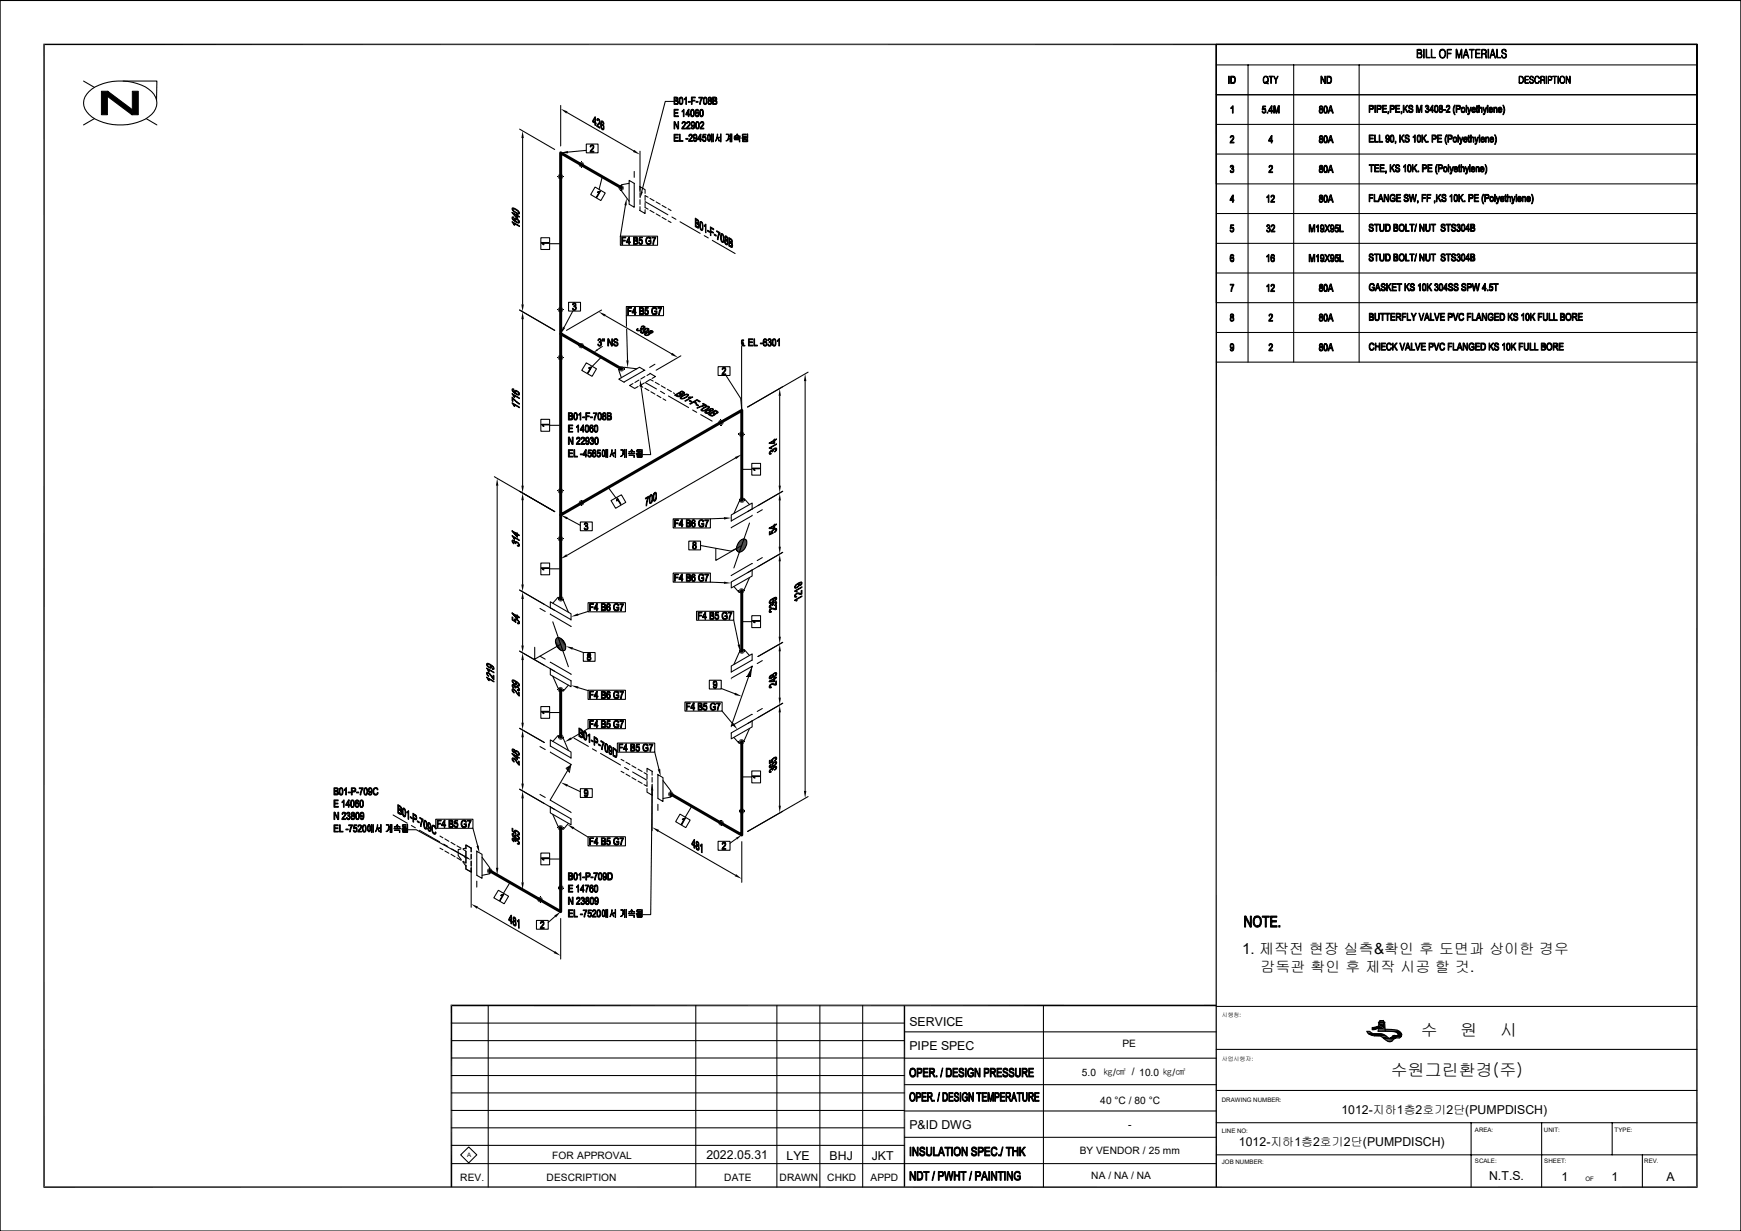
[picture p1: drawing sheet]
<svg xmlns="http://www.w3.org/2000/svg" width="420mm" height="297mm" viewBox="0 0 420 297" stroke-linecap="round" stroke-linejoin="round" font-family="sans-serif">
<defs><g id="words">
<g font-size="4.1">
<text x="342.7" y="250">수</text>
<text x="352.3" y="250">원</text>
<text x="361.9" y="250">시</text>
<text x="335.5" y="259.7">수원그린환경(주)</text>
</g>
<text font-size="3.7" x="299.6" y="230.2">1. 제작전 현장 실측&amp;확인 후 도면과 상이한 경우</text>
<text font-size="3.6" x="304.1" y="234.6">감독관 확인 후 제작 시공 할 것.</text>
<g font-size="3">
<text x="219.4" y="247.5">SERVICE</text>
<text x="219.4" y="253.3">PIPE SPEC</text>
<text x="323.6" y="268.8">1012-지하1층2호기2단(PUMPDISCH)</text>
<text x="219.4" y="272.3">P&amp;ID DWG</text>
<text x="170.4" y="279.7">2022.05.31</text>
<text x="189.7" y="279.8">LYE</text>
<text x="200.1" y="279.8">BHJ</text>
<text x="210.3" y="279.8">JKT</text>
<text x="298.9" y="276.5">1012-지하1층2호기2단(PUMPDISCH)</text>
<text x="359.2" y="284.8">N.T.S.</text>
<text x="376.7" y="285">1</text>
<text x="388.8" y="285">1</text>
<text x="402" y="285">A</text>
</g>
<g font-size="2.5">
<text x="270.8" y="252.7">PE</text>
<text x="261" y="259.6">5.0</text>
<text x="265.4" y="266.4">40 °C / 80 °C</text>
<text x="272.2" y="272.1">-</text>
<text x="133.2" y="279.5">FOR APPROVAL</text>
<text x="260.5" y="278.5">BY VENDOR / 25 mm</text>
<text x="111" y="284.9">REV.</text>
<text x="131.9" y="284.9">DESCRIPTION</text>
<text x="174.7" y="284.9">DATE</text>
<text x="188" y="284.9">DRAWN</text>
<text x="199.6" y="284.9">CHKD</text>
<text x="210" y="284.9">APPD</text>
<text x="263.2" y="284.5">NA / NA / NA</text>
</g>
<text font-size="2.4" x="266.1" y="259.7">㎏/㎠ / 10.0 ㎏/㎠</text>
<g font-size="1.5">
<text x="294.7" y="265.8">DRAWING NUMBER:</text>
<text x="294.7" y="273.3">LINE NO:</text>
<text x="355.8" y="273">AREA:</text>
<text x="372.5" y="273">UNIT:</text>
<text x="389.5" y="273">TYPE:</text>
<text x="112.7" y="279.2">A</text>
<text x="294.7" y="280.8">JOB NUMBER:</text>
<text x="355.8" y="280.5">SCALE:</text>
<text x="372.5" y="280.5">SHEET:</text>
<text x="396.6" y="280.7">REV.</text>
<text x="382.5" y="285">OF</text>
</g>
<g font-size="1.4">
<text x="294.7" y="245.5">시행청:</text>
<text x="294.7" y="255.9">사업시행자:</text>
</g>
</g></defs>
<g fill="none" stroke="#000" stroke-width=".25">
<path d="M0 .1h419.9v296.9h-419.9zM20.2 19.6l2.6 1.5M29.7 19.6h8.1v4.5M293.4 15.7h116M301.1 15.7v71.7M312.1 15.7v71.7M327.9 15.7v71.7M21.5 22.1a12.3 12.3 0 0 1 11.6-1.9 5.7 5.7 0 0 1 4.7 4.6 5.7 5.7 0 0 1-4.7 4.7 12.5 12.5 0 0 1-11.6-1.9 3.5 3.5 0 0 1 0-5.5zM22.8 28.6l-2.6 1.5M29 24.8h.1M35.3 28.6l2.5 1.5M141.4 36.3l-4.4 .4"/>
<path d="M162.7 24.5h-2.2l-5.7 21.7M293.4 22.9h116zM293.4 30h116zM293.4 22.9h116M293.4 37.2h116M132.6 58.8h2.7M145.3 42.7l-.8 3M150.9 49.5l-1.3 7.6M151.8 43.5l1.2 .7v5.8l-1.2-.7zM151.8 44.2l-1.9 .4v1.4l1.9 2.6M293.4 44.4h116zM293.4 51.5h116z"/>
<path d="M293.4 58.7h116M138.2 75.1l-2.1 3.9M151.1 76.2v2.5M151.2 79.5l.2 7.5M293.4 73h116zM293.4 73v-62.3h116v62.3M293.4 65.9h116M145 86.2l-2.1 2.2M145.4 83.5l-1.3 .9M149.3 91.5l5-2.9 1.2 .7-5 2.9zM153.6 89l-3.1-.4-1.2 .7 .6 1.8M178.9 82.4v16.6l-.2-2.9-3.6-5.5"/>
<path d="M293.4 80.2h116M293.4 87.4h116M132.6 102.6h2.7M146.7 117.6l1.9 2.5M178.9 113.2h2.5M132.6 137.2h2.7M136.8 125.1l3.2 1.6M169 131.6l7.4 1.4 1.3-.7M176.4 124.2l5-2.8v1.4l-5 2.9zM178.5 130.5a.93 .93 0 0 1 1.6 0 2.32 2.32 0 0 1-1.9 2.7 1.54 1.54 0 0 1 0-2.3zM178.9 131.6l-6.2 3.6v-2.9M180.8 139.4l-1.3 2.8-1.2 .8-1.3-1.5"/>
<path d="M180.8 121.8l-1.3-1.5-1.2 .7-1.3 2.9M180.8 126.2l-3.8 10.8M181.4 124.4l-5 2.9M181.4 135.9l-5 3M132.8 145.2l5 2.9v1.4l-5-2.9zM132.8 148.2l5 2.9M132.8 159.8l5 2.8M133.3 145.5l1.3-1.4 1.3 .7 1.2 2.9M133.3 150l3.8 10.9M134.2 154a1.55 1.55 0 0 1 2.1 1.2 1.35 1.35 0 0 1-.3 1.8 2.16 2.16 0 0 1-1.8-3zM135.3 155.4l-6.3 3.6v-2.8M138.2 156.5l2.5 .9"/>
<path d="M171.4 140.5l3.3 .1M176.4 140.4l5-2.9v1.5l-5 2.9zM177 149.6l1.2 5.9M178.9 150h2.5M180.8 158.2l-1.3-1.5-1.2 .7-1.3 2.9M132.6 171.9h2.7M132.8 178.5l5 2.9v1.5l-5-2.9zM132.8 161.4l5 2.9v1.4l-5-2.9zM133.3 178.9l1.3-1.4 1.3 .7 1.2 2.9M133.3 163.2l1.3 2.8 1.3 .8 1.2-1.5M139.4 165.9l2.5 .7M141.9 175.8l-4.1 2.4"/>
<path d="M174 166.1l3.3 1.3M174.2 171.6l2.5 3M176.4 160.7l5-2.9v1.5l-5 2.8zM176.4 176.8l5-2.9v1.5l-5 2.9zM176.5 163.6l5-2.9-5.1 14.5 5-2.9M180.8 175.8l-1.3 2.8-1.2 .8-1.3-1.5M114.1 199.9l1.1 4.2M132.8 194.7l5 2.9v1.4l-5-2.9zM132.8 181.5l5 2.9-5.1 8.6 5 3M133.3 196.5l1.3 2.9 1.3 .7 1.2-1.4M136.9 189.5l3.1 1.5M138.4 199.9l3.5 2.1"/>
<path d="M157.3 190.6v9.8M157.9 181.5l1.1 4.1M158.7 186.9l1.2 .7v5.8l-1.2-.7zM159.9 188.3l1.9 2.5v1.5l-1.9 .4M166.9 194.5l-1.6 2.6M178.9 187.5h2.5M111.2 204.9l-.7 .1v1.4l.8 1.1M111.6 207.9l.8 1.1M112.4 208.7v1l1.3 .7v-.9M112.4 204.8v-.9l1.3 .7v.9M112.4 205.4v1.1M112.4 207.1v1.1"/>
<path d="M112.4 204.6l-.7 .2M113.7 206.1v1.1M113.7 207.8v1.1M115 205.4l1.3 .7v5.8l-1.3-.7zM116.3 206.8l1.9 2.6v1.4l-1.9 .4M123 212.9l-1.5 2.6M132.6 207.3h2.7M158.8 200.5l18.6 10.7M177.6 202.4l-1.5 1.1M178.9 203.1v9.8M133.9 221.1l-1.7 1.4M108.9 251.1h109.3"/>
<path d="M108.9 246.8h109.3M108.9 255.3h184.5M108.9 259.5h109.3M117.8 242.6v43.8M167.9 242.6v43.8M187.4 242.6v43.8M197.8 242.6v43.8M208.1 242.6v43.8M218.2 249h75.2M251.7 242.6v43.8M293.4 242.8h116M293.4 253.2h116"/>
<path d="M108.9 267.9h109.3M108.9 263.7h109.3M108.9 276.4h109.3M108.9 272.1h109.3M111.1 278.6l2-1.9 1.9 1.9-1.9 2zM218.2 274.4h75.2M218.2 268.1h75.2M218.2 261.7h75.2M293.4 278.6h116M293.4 270.9h116M293.4 263.1h116M354.9 270.9v15.5"/>
<path d="M371.9 270.9v15.5M388.9 270.9v7.7M396.2 278.6v7.8M108.9 280.8h184.5"/>
</g>
<g fill="#000" stroke="#000" stroke-width=".24">
<path d="M296.9 18.4l1 .1-.8 .1v1.3h.8l-.3 .2-.7 .1z" fill-rule="evenodd"/>
<path d="M297.3 18.6l.6 .1 .1 .9-.1 .3h-.8h.5l.3-.4-.1-.7z" fill-rule="evenodd"/>
<path d="M305 18.5l.4-.2 .3 .2h-.6l-.3 .5 .1 .7 .5 .3h-.4l-.3-.5v-.5z" fill-rule="evenodd"/>
<path d="M305.4 19.6l.4 .3 .1 .4-.3-.2-.6-.1h.6z" fill-rule="evenodd"/>
<path d="M305.4 18.5h.3l.2 .3 .1 .5-.2 .6h-.1l.2-.5-.1-.6z" fill-rule="evenodd"/>
<path d="M306.2 18.4h.9l-.4 .1v1.7l-.1-1.7h-.4z" fill-rule="evenodd"/>
<path d="M307.3 18.4h.1l.4 .8-.1 .1z" fill-rule="evenodd"/>
<path d="M308.2 18.4h.1a1.96 1.96 0 0 0-.5 1.7l-.1 .1a2.13 2.13 0 0 1 .5-1.8z" fill-rule="evenodd"/>
<path d="M318.6 18.4h.2v1.8h-.2z" fill-rule="evenodd"/>
<path d="M318.8 18.4l.8 1.4v.4l-.8-1.4z" fill-rule="evenodd"/>
<path d="M319.6 18.4h.1v1.8h-.1z" fill-rule="evenodd"/>
<path d="M320.1 18.4l1 .1-.8 .1v1.3h.8l-.3 .2-.7 .1z" fill-rule="evenodd"/>
<path d="M320.5 18.6l.6-.1 .1 .3v.8l-.1 .3h-.8h.5l.2-.3v-.7l-.2-.3z" fill-rule="evenodd"/>
<path d="M341.8 12l.7 .1h-.5v.7l.9 .2h-.9l.1 .8h-.3z" fill-rule="evenodd"/>
<path d="M341.9 11.9h.7l.3 .2 .1 .4-.2 .4-.8-.1h.5a.39 .39 0 0 0 .3-.4 .39 .39 0 0 0-.3-.3z" fill-rule="evenodd"/>
<path d="M342.6 13h.3l.1 .7-.2 .3h-.8l-.2-.2h1l.1-.5z" fill-rule="evenodd"/>
<path d="M343.5 11.9h.1l-.1 2.2z" fill-rule="evenodd"/>
<path d="M344 11.9h.2v1.9h.8v.2l-1-.1z" fill-rule="evenodd"/>
<path d="M345.3 11.9h.1v1.8l.9 .1-.1 .2-.9-.1z" fill-rule="evenodd"/>
<path d="M347.4 12.1l.6-.1-.5 .2-.2 .8 .3 .7 .2 .2h.6l-.2 .1-.6-.1-.3-.5-.1-.7z" fill-rule="evenodd"/>
<path d="M347.6 12l.6-.1 .5 .5v.7l-.3 .8h-.4l.5-.4v-1.1l-.4-.4z" fill-rule="evenodd"/>
<path d="M349.1 12l1-.1v.2l-.9 .1v.6h.8l.1 .2h-.9v1.1z" fill-rule="evenodd"/>
<path d="M351.2 11.9h.3v.2h-.1l-.1 2z" fill-rule="evenodd"/>
<path d="M351.4 12.1l.6 1.7-.2 .1z" fill-rule="evenodd"/>
<path d="M352.4 12.1h.2l-.6 2-.2-.2z" fill-rule="evenodd"/>
<path d="M352.5 11.9h.2l-.1 2.2z" fill-rule="evenodd"/>
<path d="M353.5 12l.2 .1-.4 1.1 .7 .1h-.7l-.3 .8z" fill-rule="evenodd"/>
<path d="M353.5 11.9l.3 .1 .5 2.1-.3-.8-.7-.1h.6z" fill-rule="evenodd"/>
<path d="M354.4 12l1.2-.1v.2h-.5l-.1 2v-2z" fill-rule="evenodd"/>
<path d="M356 11.9h1v.2h-.9v.7l.9 .1-.9 .1v.8h1v.2l-1.1-.1z" fill-rule="evenodd"/>
<path d="M357.5 11.9h.6l.3 .2h-.9v.8l.9 .1h-.9v1.1z" fill-rule="evenodd"/>
<path d="M358.1 13h.4v1.1l-.1-.8z" fill-rule="evenodd"/>
<path d="M358.1 12.1h.4v.7l-1 .1 .9-.2v-.5z" fill-rule="evenodd"/>
<path d="M359 11.9h.1l-.1 2.2z" fill-rule="evenodd"/>
<path d="M360 12l.1 .1-.3 1.1 .7 .1h-.8l-.2 .8z" fill-rule="evenodd"/>
<path d="M360 11.9h.2l.5 2.2-.2-.8-.7-.1h.6z" fill-rule="evenodd"/>
<path d="M361.1 11.9h.1v1.9h.8v.2l-.9-.2z" fill-rule="evenodd"/>
<path d="M362.2 13.4l.1-.1a.52 .52 0 0 0 .5 .6h.5l-.5 .1a.47 .47 0 0 1-.6-.6z" fill-rule="evenodd"/>
<path d="M362.5 11.9l.7 .1h-.4a.44 .44 0 0 0-.4 .6 .44 .44 0 0 0 .6 .3l.3 .2 .1 .5-.1 .3h-.5h.2a.48 .48 0 0 0 .3-.5 .48 .48 0 0 0-.5-.4l-.5-.4z" fill-rule="evenodd"/>
<path d="M362.8 12h.4l.1 .5z" fill-rule="evenodd"/>
<path d="M366.5 18.4l.7 .1h-.6v1.5h-.2z" fill-rule="evenodd"/>
<path d="M366.9 18.5l.5 .2 .1 .8-.3 .5-.6 .1-.2-.1 .8-.1 .2-.4-.1-.7z" fill-rule="evenodd"/>
<path d="M367.9 18.4h.9l-.8 .1v.7h.7l-.7 .1v.6l.8 .2h-.9z" fill-rule="evenodd"/>
<path d="M369 19.6l.2 .4 .6 .1h-.6z" fill-rule="evenodd"/>
<path d="M369.1 18.5l.3-.2 .4 .2h-.3a.36 .36 0 0 0-.3 .4 .36 .36 0 0 0 .5 .3l.3 .3v.4l-.1 .1h-.4a.42 .42 0 0 0 .3-.5 .42 .42 0 0 0-.5-.3l-.3-.2z" fill-rule="evenodd"/>
<path d="M369.5 18.5h.3l.1 .3z" fill-rule="evenodd"/>
<path d="M370.4 18.5l.4-.2 .4 .2h-.6l-.3 .5 .1 .8 .4 .2h-.3l-.3-.4z" fill-rule="evenodd"/>
<path d="M370.8 18.5h.4l.1 .4-.2-.4z" fill-rule="evenodd"/>
<path d="M370.5 20h.5l.3-.4-.2 .5z" fill-rule="evenodd"/>
<path d="M371.8 18.4l.7 .1h-.7v.7l.7 .1h-.7l-.2 .9z" fill-rule="evenodd"/>
<path d="M372.2 19.3l.4 .1v.8l-.2-.8z" fill-rule="evenodd"/>
<path d="M372.2 18.5h.4v.6l-.8 .1 .7-.1v-.4z" fill-rule="evenodd"/>
<path d="M373 18.4h.1l-.1 1.8z" fill-rule="evenodd"/>
<path d="M373.5 18.4l.8 .1-.8 .1v.6l.8 .1h-.8v.9z" fill-rule="evenodd"/>
<path d="M374 18.5h.3l.1 .2-.1 .5h-.8l.7-.1 .1-.3z" fill-rule="evenodd"/>
<path d="M374.6 18.4h.9l-.4 .1v1.7l-.1-1.7h-.5z" fill-rule="evenodd"/>
<path d="M375.8 18.4l.1 1.8z" fill-rule="evenodd"/>
<path d="M376.5 18.5h.4h-.3l-.2 .5 .1 .8 .6 .3-.4 .1-.4-.4v-.8z" fill-rule="evenodd"/>
<path d="M376.5 18.5l.6-.1 .3 .4 .1 .8-.2 .4h-.4l.4-.3v-.9l-.2-.3z" fill-rule="evenodd"/>
<path d="M377.8 18.4l.2 .1-.1 1.7-.1-.1z" fill-rule="evenodd"/>
<path d="M378 18.5l.7 1.4h-.2l-.6-1.3z" fill-rule="evenodd"/>
<path d="M378.7 18.4h.1v1.8l-.3-.3h.2z" fill-rule="evenodd"/>
<path d="M24.5 22h1.5l-.1 5.7h-1.4z" fill-rule="evenodd"/>
<path d="M26 22l5.9 4.5-.1 1.2-5.9-4.5z" fill-rule="evenodd"/>
<path d="M31.9 22h1.5v5.7h-1.6z" fill-rule="evenodd"/>
<path d="M296.4 18.4h.1v1.8h-.1z" fill-rule="evenodd"/>
<path d="M296.9 26h.4l-.4 .2z" fill-rule="evenodd"/>
<path d="M296.9 40l.4-.1 .3 .2-.1 .5h-.4a.28 .28 0 0 0 .3-.3 .28 .28 0 0 0-.2-.3z" fill-rule="evenodd"/>
<path d="M296.8 32.9l.3-.2 .5 .2h-.5l-.3 .3z" fill-rule="evenodd"/>
<path d="M297.3 25.5h.2v1.8h-.2v-1.3l-.2-.1z" fill-rule="evenodd"/>
<path d="M297.2 32.9h.4l.1 .3-.7 1.1h.7v.2h-1l.8-1.2-.1-.3z" fill-rule="evenodd"/>
<path d="M304.5 26.8h.1l.2 .3h.5a.44 .44 0 0 1-.6 .2 .44 .44 0 0 1-.2-.5z" fill-rule="evenodd"/>
<path d="M304.7 26.2h.5z" fill-rule="evenodd"/>
<path d="M305 20l.6 .1z" fill-rule="evenodd"/>
<path d="M304.9 26.3h.4l.1 .2-.1 .6h-.4l.3-.2-.1-.5z" fill-rule="evenodd"/>
<path d="M304.6 25.6h.7v.2h-.5l-.1 .4 .6 .1-.8 .2z" fill-rule="evenodd"/>
<path d="M305.6 27.1h.3v.2h-.3z" fill-rule="evenodd"/>
<path d="M306.2 40.1l.3-.2 .4 .1-.5 .1-.1 .3h-.2z" fill-rule="evenodd"/>
<path d="M306.7 25.5h.1l-.6 1.2h.8l-.2 .6h-.1v-.4h-.7z" fill-rule="evenodd"/>
<path d="M306.7 32.7h.1l-.6 1.2h.8l-.2 .6h-.1v-.4h-.7z" fill-rule="evenodd"/>
<path d="M306.8 25.5v1.2h-.6h.5z" fill-rule="evenodd"/>
<path d="M306.8 32.7v1.2h-.6h.5z" fill-rule="evenodd"/>
<path d="M307.3 25.5h.3l-.2 1.8h-.1z" fill-rule="evenodd"/>
<path d="M307.6 25.5l.3 1.4-.1 .4-.4-1.5z" fill-rule="evenodd"/>
<path d="M308.6 25.5v1.8h-.2v-1.5z" fill-rule="evenodd"/>
<path d="M308.4 25.5h.2l-.6 1.8h-.2z" fill-rule="evenodd"/>
<path d="M318.4 25.7l.4-.2 .2 .2-.5 .1v.3l.5 .1v.2l-.5 .1-.1 .4 .3 .2-.4 .1-.1-.6 .3-.3-.2-.3z" fill-rule="evenodd"/>
<path d="M318.4 32.8l.3-.1 .3 .2-.5 .1v.4h.5v.2l-.5 .1a.36 .36 0 0 0-.1 .4 .36 .36 0 0 0 .3 .2l-.4-.1-.1-.4a.43 .43 0 0 0 .1-.7z" fill-rule="evenodd"/>
<path d="M318.4 40l.5-.1 .1 .1h-.3a.28 .28 0 0 0-.2 .3 .28 .28 0 0 0 .2 .3h.3v.2h-.5l-.1 .4 .3 .3h-.4l-.1-.5 .3-.3-.2-.4z" fill-rule="evenodd"/>
<path d="M318.7 26.4l.4 .1 .1 .4-.3 .4h-.3l-.3-.1 .5-.1 .2-.2z" fill-rule="evenodd"/>
<path d="M318.7 25.7h.3l.1 .2-.1 .3h-.3a.28 .28 0 0 0 .2-.2 .28 .28 0 0 0-.2-.3z" fill-rule="evenodd"/>
<path d="M318.7 33.6l.4 .1 .1 .4-.2 .3-.4 .1-.3-.2h.6l.1-.2-.1-.4z" fill-rule="evenodd"/>
<path d="M318.7 32.9h.3v.5h-.3l.2-.1v-.3z" fill-rule="evenodd"/>
<path d="M319.4 25.7h.4l-.3 .5v.7l.3 .2-.3 .1-.2-.4z" fill-rule="evenodd"/>
<path d="M319.4 32.9h.4l-.3 .5v.7l.3 .2h-.4v-.2z" fill-rule="evenodd"/>
<path d="M319.5 25.7l.2-.2 .4 .2 .1 1.2a.42 .42 0 0 1-.3 .4 .42 .42 0 0 1-.4-.1l.5-.1 .1-.5-.1-.7z" fill-rule="evenodd"/>
<path d="M319.6 32.8l.4-.1 .2 .4v1l-.3 .4-.4-.2h.3l.2-.2v-1l-.1-.2h-.5z" fill-rule="evenodd"/>
<path d="M319.5 40l.4-.1 .3 .4 .1 .8-.3 .6-.5-.2h.4l.1-.2v-1l-.1-.3z" fill-rule="evenodd"/>
<path d="M320.9 25.5h.2l-.3 1.1 .5 .2h-.6l-.2 .5h-.2z" fill-rule="evenodd"/>
<path d="M321.1 25.5l.5 1.8h-.2l-.1-.5-.5-.2h.4l-.2-.8z" fill-rule="evenodd"/>
<path d="M320.9 32.7h.2l-.3 1 .5 .3h-.6l-.2 .5h-.2z" fill-rule="evenodd"/>
<path d="M321.1 32.7l.5 1.8h-.2l-.1-.5-.5-.3h.4l-.2-.7z" fill-rule="evenodd"/>
<path d="M320.9 39.9h.2l-.3 1 .5 .2h-.6l-.2 .6h-.2z" fill-rule="evenodd"/>
<path d="M321.1 39.9l.5 1.8h-.2l-.1-.6-.5-.2h.4l-.2-.8z" fill-rule="evenodd"/>
<path d="M330.3 25.4h.7l.3 .2h-.8v.6h.8l-.2 .2h-.6v.7h-.2z" fill-rule="evenodd"/>
<path d="M330.8 25.6l.5 .1v.5h-.8h.3a.3 .3 0 0 0 .4-.3 .3 .3 0 0 0-.4-.3z" fill-rule="evenodd"/>
<path d="M330.3 32.6h1v.2h-.8v.5h.8v.2h-.8v.6h.8v.2h-1z" fill-rule="evenodd"/>
<path d="M330.3 39.7h1.1v.2h-.5v1.6h-.1v-1.6h-.5z" fill-rule="evenodd"/>
<path d="M331.6 25.4h.2v1.7h-.2z" fill-rule="evenodd"/>
<path d="M331.6 32.6h.2v1.5h.7v.2h-.9z" fill-rule="evenodd"/>
<path d="M331.6 39.7h1v.2h-.8v.6h.8v.2h-.8v.6h.9v.2h-1.1z" fill-rule="evenodd"/>
<path d="M332.1 25.4h.9l.2 .2h-.9v.6h.8l-.1 .2h-.7v.7h-.2z" fill-rule="evenodd"/>
<path d="M332.7 32.6h.2v1.5h.6v.2h-.8z" fill-rule="evenodd"/>
<path d="M332.7 25.6l.5 .1-.1 .5h-.8h.4a.3 .3 0 0 0 .3-.3 .3 .3 0 0 0-.3-.3z" fill-rule="evenodd"/>
<path d="M332.9 39.7h1v.2h-.8v.6h.8v.2h-.8v.6h.9v.2h-1.1z" fill-rule="evenodd"/>
<path d="M334.3 32.8l.4-.1-.3 .4 .1 .3 .2 .1-.4-.1z" fill-rule="evenodd"/>
<path d="M333.5 25.4h1v.2h-.8v.5h.7v.2h-.7v.6h.8v.2h-1z" fill-rule="evenodd"/>
<path d="M334.3 33.9l.3 .3h.4l-.5 .1z" fill-rule="evenodd"/>
<path d="M334.4 32.6h.4l.4 .3v.8l-.2 .5h-.3l.3-.5v-.2h-.1l.1-.6z" fill-rule="evenodd"/>
<path d="M334.4 33.6l.6-.1-.3 .2z" fill-rule="evenodd"/>
<path d="M334.8 26.9h.2l-.1 .6z" fill-rule="evenodd"/>
<path d="M335.5 32.7h.3l-.3 .5 .1 .8 .2 .2h-.3l-.1-.4z" fill-rule="evenodd"/>
<path d="M335.3 39.7h.2v1.8h-.2z" fill-rule="evenodd"/>
<path d="M335.5 32.7l.5-.1 .3 .4v1l-.3 .3-.5-.1 .5-.2 .1-1-.1-.2z" fill-rule="evenodd"/>
<path d="M335.3 25.4h.8l.2 .2h-.8v.6h.8l-.2 .2h-.6v.7h-.2z" fill-rule="evenodd"/>
<path d="M335.9 25.6h.4l.1 .2-.1 .4h-.8h.4a.3 .3 0 0 0 .3-.3 .3 .3 0 0 0-.3-.3z" fill-rule="evenodd"/>
<path d="M336.2 39.7h.3l-1 1.2v-.3z" fill-rule="evenodd"/>
<path d="M336.6 34.1h.2l-.2 .6z" fill-rule="evenodd"/>
<path d="M336.8 39.8l.5-.1 .3 .2h-.5a.3 .3 0 0 0-.3 .4 .3 .3 0 0 0 .5 .2l.4 .3v.5l-.4 .2-.6-.2h.6a.36 .36 0 0 0 .2-.5 .36 .36 0 0 0-.5-.2l-.4-.3z" fill-rule="evenodd"/>
<path d="M337.1 39.9h.5l.1 .3-.2 .1z" fill-rule="evenodd"/>
<path d="M336.6 25.4h1.1v.2h-.9v.5h.8v.2h-.8v.6h.9v.2h-1.1z" fill-rule="evenodd"/>
<path d="M337.6 32.6h.2v1.7h-.2z" fill-rule="evenodd"/>
<path d="M338.2 33.3l.6 1h-.3l-.5-.9z" fill-rule="evenodd"/>
<path d="M338 26.9h.2l-.2 .6z" fill-rule="evenodd"/>
<path d="M338.5 25.4h.2v1.7h-.2z" fill-rule="evenodd"/>
<path d="M338.5 32.6h.3l-1 1.1v-.3z" fill-rule="evenodd"/>
<path d="M339 26.1l.7 1h-.3l-.5-.9z" fill-rule="evenodd"/>
<path d="M338.9 33.7l.6 .5h-.5z" fill-rule="evenodd"/>
<path d="M339 39.7h.1v1.8h-.2v-1.4h-.2z" fill-rule="evenodd"/>
<path d="M339 32.7l.3-.2 .6 .2h-.5a.28 .28 0 0 0-.3 .4 .28 .28 0 0 0 .4 .2l.4 .2v.6l-.2 .2-.7-.1 .5-.1a.3 .3 0 0 0 .3-.3 .3 .3 0 0 0-.4-.3l-.4-.3z" fill-rule="evenodd"/>
<path d="M339.4 25.4h.2l-.9 1.1v-.3z" fill-rule="evenodd"/>
<path d="M339.6 39.9h.4l-.3 .3v.8l.3 .4h-.3l-.1-.3z" fill-rule="evenodd"/>
<path d="M339.4 32.7h.5l.1 .4z" fill-rule="evenodd"/>
<path d="M339.8 26.6l.6 .4h-.5z" fill-rule="evenodd"/>
<path d="M339.8 39.8h.4l.2 .4v1l-.3 .3-.4-.1 .5-.2 .1-.9-.2-.4z" fill-rule="evenodd"/>
<path d="M339.9 25.5l.6-.1 .2 .1-.4 .1a.32 .32 0 0 0-.3 .4 .32 .32 0 0 0 .5 .2l.3 .2 .1 .3-.4 .5-.6-.2h.5a.36 .36 0 0 0 .3-.5 .36 .36 0 0 0-.5-.2l-.3-.2z" fill-rule="evenodd"/>
<path d="M340.3 25.6h.4l.2 .3h-.2z" fill-rule="evenodd"/>
<path d="M340.7 39.7h.2v1.8h-.2z" fill-rule="evenodd"/>
<path d="M340.9 33l.3-.1-.3 .3z" fill-rule="evenodd"/>
<path d="M341.2 32.6h.2v1.7h-.2v-1.4h-.2z" fill-rule="evenodd"/>
<path d="M341.6 39.7h.2l-.9 1.2v-.3z" fill-rule="evenodd"/>
<path d="M341.7 25.4h.3l-.1 1.7h-.2z" fill-rule="evenodd"/>
<path d="M342 25.4l.4 1.5-.1 .2-.4-1.4z" fill-rule="evenodd"/>
<path d="M342 32.7h.3l-.3 .5 .1 .8 .2 .2h-.3l-.2-.4z" fill-rule="evenodd"/>
<path d="M342 32.7l.4-.1 .3 .3 .1 .8-.3 .6-.5-.1 .5-.2 .1-1-.2-.2z" fill-rule="evenodd"/>
<path d="M342.8 25.4h.2l-.6 1.7h-.1z" fill-rule="evenodd"/>
<path d="M343 25.4v1.7h-.1v-1.4z" fill-rule="evenodd"/>
<path d="M343 32.6h.2v1.7h-.2z" fill-rule="evenodd"/>
<path d="M343.5 33.3l.7 1h-.3l-.5-.9z" fill-rule="evenodd"/>
<path d="M343.1 39.7l.9 .1 .1 .1h-.8v.7h.8l-.8 .2v.7h-.2z" fill-rule="evenodd"/>
<path d="M343.9 25.6h.4l-.3 .3-.2-.1z" fill-rule="evenodd"/>
<path d="M343.8 26.7l.5 .3h-.4z" fill-rule="evenodd"/>
<path d="M343.7 39.9h.4l.1 .3-.1 .4h-.8h.4a.32 .32 0 0 0 .3-.4 .32 .32 0 0 0-.3-.3z" fill-rule="evenodd"/>
<path d="M343.9 32.6h.2l-.9 1.1v-.3z" fill-rule="evenodd"/>
<path d="M344.2 26.1l.4 .2h-.4z" fill-rule="evenodd"/>
<path d="M344 25.5l.4-.1 .3 .3-.1 .5-.4-.1a.28 .28 0 0 0 .3-.2 .28 .28 0 0 0-.2-.3z" fill-rule="evenodd"/>
<path d="M344.3 34.1h.3v.2h-.3z" fill-rule="evenodd"/>
<path d="M344.3 26.3h.3l.2 .4-.2 .4-.5 .1-.2-.2h.4l.3-.2-.1-.4z" fill-rule="evenodd"/>
<path d="M344.4 39.7h1.1v.2h-.9v.6h.8v.2h-.8v.6h.9v.2h-1.1z" fill-rule="evenodd"/>
<path d="M345.7 25.4v1.1h-.7h.5z" fill-rule="evenodd"/>
<path d="M345.5 25.4h.2l-.7 1.1h.8l-.1 .6h-.2v-.4h-.7z" fill-rule="evenodd"/>
<path d="M345.4 32.6h.8l.2 .1-.8 .1v.6h.8l-.8 .2v.7h-.2z" fill-rule="evenodd"/>
<path d="M346.1 25.6h.4l-.3 .3v.8l.3 .3h-.3l-.2-.3z" fill-rule="evenodd"/>
<path d="M346 32.8l.5 .1-.1 .5h-.8l.7-.2a.3 .3 0 0 0 0-.3 .3 .3 0 0 0-.3-.1z" fill-rule="evenodd"/>
<path d="M346.2 25.4h.5l.2 .5v.9l-.3 .4-.4-.2 .5-.2 .1-.9-.2-.3h-.4z" fill-rule="evenodd"/>
<path d="M346.5 39.8l.3-.1-.3 .8v.7l.3 .8h-.2l-.3-.8v-.7z" fill-rule="evenodd"/>
<path d="M347 39.7h.6l.4 .2h-.9v.7h.8l-.2 .2h-.6v.7h-.1z" fill-rule="evenodd"/>
<path d="M347.3 25.4l.6 .1-.3 .1a.28 .28 0 0 0-.3 .3 .28 .28 0 0 0 .3 .2h.3l-.1 .1 .1 .1h-.4l-.2 .2v.4l.3 .1h-.4l-.1-.5a.29 .29 0 0 0 .2-.3 .29 .29 0 0 0-.1-.3z" fill-rule="evenodd"/>
<path d="M346.8 32.6h1v.2h-.9v.5h.8v.2h-.8v.6h.9v.2h-1z" fill-rule="evenodd"/>
<path d="M347.6 25.6l.4 .1-.1 .4h-.3a.28 .28 0 0 0 .2-.3 .28 .28 0 0 0-.2-.2z" fill-rule="evenodd"/>
<path d="M347.6 26.3h.3l.1 .6-.3 .3-.4-.1 .5-.2a.37 .37 0 0 0-.2-.6z" fill-rule="evenodd"/>
<path d="M347.5 39.9l.5 .1-.1 .6h-.8h.4a.32 .32 0 0 0 .4-.4 .32 .32 0 0 0-.4-.3z" fill-rule="evenodd"/>
<path d="M348.2 26.4h.5v.2h-.5z" fill-rule="evenodd"/>
<path d="M348.9 32.5l.1 .1-.3 1.2 .3 1-.4-.8v-.8z" fill-rule="evenodd"/>
<path d="M349 25.6l.3-.2 .4 .1-.5 .1-.3 .3z" fill-rule="evenodd"/>
<path d="M349.3 25.6h.4l.1 .3-.2 .4-.5 .6h.7v.2h-1l.8-1.1-.1-.3z" fill-rule="evenodd"/>
<path d="M349.2 32.6h.8l.3 .1-.8 .1v.6h.8l-.8 .2v.7h-.3z" fill-rule="evenodd"/>
<path d="M349.8 32.8h.5l.1 .1-.1 .5h-.8h.3a.32 .32 0 0 0 .3-.3 .32 .32 0 0 0-.3-.3z" fill-rule="evenodd"/>
<path d="M350.6 33.3l.4-.1-.3 .3v.5l.3 .2h-.4l-.1-.2z" fill-rule="evenodd"/>
<path d="M350.7 33.1l.5-.1 .2 .3 .1 .6-.3 .4-.6-.1h.5l.2-.3-.1-.7z" fill-rule="evenodd"/>
<path d="M350.9 25.4h.1l-.2 .6-.1 .8 .3 .9-.1-.1-.3-.8v-.6z" fill-rule="evenodd"/>
<path d="M351.7 32.6h.1v1.7h-.1z" fill-rule="evenodd"/>
<path d="M351.2 25.4h.8l.3 .2h-.8v.6h.7l-.2 .2h-.5v.7h-.3z" fill-rule="evenodd"/>
<path d="M352.1 34.6h.4l-.2 .2z" fill-rule="evenodd"/>
<path d="M351.9 39.9l.2-.1v.4h.2l-.2 .2 .1 .9h-.3v-.9h-.1z" fill-rule="evenodd"/>
<path d="M352 33.1h.2l.3 .9-.1 .3z" fill-rule="evenodd"/>
<path d="M351.8 25.6h.5v.2l-.1 .4h-.7h.3a.3 .3 0 0 0 .3-.3 .3 .3 0 0 0-.3-.3z" fill-rule="evenodd"/>
<path d="M352.6 26.1l.4-.1-.2 .1-.2 .4 .1 .4 .3 .1-.5-.1z" fill-rule="evenodd"/>
<path d="M352.4 39.7h.2v.6l.3 .1-.3 .2v.9h-.2z" fill-rule="evenodd"/>
<path d="M352.8 33.1h.1l-.3 1.3-.1 .2h-.3l.1-.1z" fill-rule="evenodd"/>
<path d="M352.7 25.9h.4l.3 .3v.7l-.3 .3-.5-.2h.5l.2-.4-.1-.4-.6-.2z" fill-rule="evenodd"/>
<path d="M353.1 33.2h.4l-.2 .1-.1 .3h.8v.1h-.8l.1 .3 .2 .2-.4-.1z" fill-rule="evenodd"/>
<path d="M353.1 33.2l.6-.1 .3 .5h-.8h.6v-.2l-.2-.2z" fill-rule="evenodd"/>
<path d="M353.7 25.4h.1v1.7h-.1z" fill-rule="evenodd"/>
<path d="M353.1 34.2h.6l.1-.3 .1 .1-.2 .3z" fill-rule="evenodd"/>
<path d="M354 27.4l.4 .1-.2 .2z" fill-rule="evenodd"/>
<path d="M354 25.9h.2l.3 .9-.1 .3z" fill-rule="evenodd"/>
<path d="M354.2 32.7l.2-.1v.5h.2v.1h-.2l.1 .9h-.3v-.9h-.1z" fill-rule="evenodd"/>
<path d="M354.2 34.1h.4v.2h-.3z" fill-rule="evenodd"/>
<path d="M354.8 25.9h.1l-.4 1.5-.3 .1z" fill-rule="evenodd"/>
<path d="M354.8 32.6h.1v.6h.3l-.3 .2v.9h-.1z" fill-rule="evenodd"/>
<path d="M355.1 26.1l.4-.1-.3 .4h.7v.2h-.7l.3 .4-.5-.1z" fill-rule="evenodd"/>
<path d="M354.9 33.1l.2-.1 .4 .1 .1 1.2h-.2l-.1-1z" fill-rule="evenodd"/>
<path d="M355.2 26l.5-.1 .2 .5h-.7h.6l-.2-.4z" fill-rule="evenodd"/>
<path d="M355.1 27h.5l.3-.2-.3 .4z" fill-rule="evenodd"/>
<path d="M355.8 34.6h.4l-.2 .2z" fill-rule="evenodd"/>
<path d="M355.7 33.1h.2l.3 .8-.1 .4z" fill-rule="evenodd"/>
<path d="M356.2 25.6l.2-.2v.5h.1l-.1 .1v1h-.2v-1h-.1z" fill-rule="evenodd"/>
<path d="M356.2 27h.3l.1 .1-.2 .1z" fill-rule="evenodd"/>
<path d="M356.5 33.1h.2l-.5 1.4-.3 .1 .2-.1z" fill-rule="evenodd"/>
<path d="M356.8 32.6h.2v1.7h-.2z" fill-rule="evenodd"/>
<path d="M356.7 25.4h.2v.6h.3l-.3 .2v.9h-.2z" fill-rule="evenodd"/>
<path d="M357 25.9h.1a.36 .36 0 0 1 .4 0 .36 .36 0 0 1 0 .4v.8h-.1l-.1-1-.4-.1z" fill-rule="evenodd"/>
<path d="M357.3 33.2h.4l-.3 .4h.7v.1h-.7l.1 .4 .2 .1h-.4z" fill-rule="evenodd"/>
<path d="M357.4 33.1h.5l.2 .5h-.7h.6l-.2-.4z" fill-rule="evenodd"/>
<path d="M357.8 27.4l.4 .1-.3 .2z" fill-rule="evenodd"/>
<path d="M357.7 25.9h.2l.3 .9-.1 .3z" fill-rule="evenodd"/>
<path d="M357.3 34.2l.8-.2-.3 .3z" fill-rule="evenodd"/>
<path d="M358.2 39.7l.2 .1 .3 .7-.1 .9-.2 .6h-.2l.3-.6v-.9z" fill-rule="evenodd"/>
<path d="M358.5 33.2h.3z" fill-rule="evenodd"/>
<path d="M358.4 33.1l.3 .1-.2 .3v.8h-.1z" fill-rule="evenodd"/>
<path d="M358.5 25.9h.1l-.4 1.6h-.3z" fill-rule="evenodd"/>
<path d="M358.8 25.4h.2v1.7h-.2z" fill-rule="evenodd"/>
<path d="M358.6 33.1a.38 .38 0 0 1 .5 0 .38 .38 0 0 1 .1 .4v.8h-.2v-1z" fill-rule="evenodd"/>
<path d="M359.2 26.1l.5-.1-.3 .4h.7v.2h-.7l.3 .4h-.4z" fill-rule="evenodd"/>
<path d="M359.5 33.2h.4l-.3 .4h.7v.1h-.7l.1 .4 .2 .1-.4-.1z" fill-rule="evenodd"/>
<path d="M359.4 26l.4-.1 .3 .5h-.7h.6l-.2-.3z" fill-rule="evenodd"/>
<path d="M359.6 33.1h.5l.2 .5h-.7h.6l-.2-.4z" fill-rule="evenodd"/>
<path d="M359.3 27h.4l.4-.2-.3 .4z" fill-rule="evenodd"/>
<path d="M359.5 34.2l.8-.2-.3 .3z" fill-rule="evenodd"/>
<path d="M360.5 26h.3z" fill-rule="evenodd"/>
<path d="M360.3 25.9l.4 .2-.2 .1v.9h-.2z" fill-rule="evenodd"/>
<path d="M360.6 32.5l.2 .2 .2 .8-.1 .8-.2 .5h-.1l.2-1.3z" fill-rule="evenodd"/>
<path d="M360.6 25.9a.39 .39 0 0 1 .5 .1 .39 .39 0 0 1 .1 .4v.7h-.2v-1z" fill-rule="evenodd"/>
<path d="M361.4 26.1l.5-.1-.3 .4h.7v.2h-.7l.3 .4h-.4l-.1-.4z" fill-rule="evenodd"/>
<path d="M361.6 26l.2-.2 .4 .2 .1 .4h-.7h.5l-.1-.3z" fill-rule="evenodd"/>
<path d="M361.5 27h.4l.4-.2-.3 .4z" fill-rule="evenodd"/>
<path d="M362.5 25.4l.3 .3 .2 .8-.4 1.2 .2-1.6z" fill-rule="evenodd"/>
<path d="M296.8 40h.4l-.4 .3z" fill-rule="evenodd"/>
<path d="M296.8 41.2l.1-.1 .3 .4h-.4z" fill-rule="evenodd"/>
<path d="M296.7 55.5h.2l.2 .3 .4 .1-.4 .1z" fill-rule="evenodd"/>
<path d="M297.1 40.6l.5 .2h-.5z" fill-rule="evenodd"/>
<path d="M297 54.9h.5z" fill-rule="evenodd"/>
<path d="M297.3 47.1h.2l-.6 1.1h.8l-.2 .6h-.2v-.4h-.6z" fill-rule="evenodd"/>
<path d="M297.5 47.1v1.1h-.6h.4v-.8z" fill-rule="evenodd"/>
<path d="M297.2 40.8h.4v.5l-.2 .3-.4 .1-.2-.2h.5l.2-.2-.1-.4z" fill-rule="evenodd"/>
<path d="M297.2 55l.4-.1v.2l-.1 .7h-.3l.3-.2-.1-.5z" fill-rule="evenodd"/>
<path d="M296.9 54.2h.7v.2h-.5l-.1 .5h.6l-.8 .3z" fill-rule="evenodd"/>
<path d="M305.6 54.4h.4l-.3 .3h-.1z" fill-rule="evenodd"/>
<path d="M305.6 47.5h.3l-.3 .2z" fill-rule="evenodd"/>
<path d="M305.5 55.5l.5 .3h-.4z" fill-rule="evenodd"/>
<path d="M305.9 54.9l.4 .2-.4 .1z" fill-rule="evenodd"/>
<path d="M305.7 54.3l.3-.1 .4 .3-.1 .4h-.4a.28 .28 0 0 0 .3-.2 .28 .28 0 0 0-.2-.3z" fill-rule="evenodd"/>
<path d="M306 47h.1v1.8h-.2v-1.3l-.2-.1z" fill-rule="evenodd"/>
<path d="M306 55.1h.4l.1 .2-.1 .5-.2 .2-.6-.1 .5-.1a.35 .35 0 0 0 .2-.4 .35 .35 0 0 0-.3-.3z" fill-rule="evenodd"/>
<path d="M306.5 40h.4l.1 .5-.7 .9h.7v.3h-.9v-.3l.6-.7a.36 .36 0 0 0 .1-.4 .36 .36 0 0 0-.3-.3z" fill-rule="evenodd"/>
<path d="M306.7 47.2l.3-.2 .4 .2h-.5l-.3 .4z" fill-rule="evenodd"/>
<path d="M306.7 54.4l.4-.2 .3 .2h-.4l-.4 .3z" fill-rule="evenodd"/>
<path d="M307 47.2h.4l.1 .5-.7 .9h.7v.2h-1l.7-1a.33 .33 0 0 0 .1-.3 .33 .33 0 0 0-.3-.3z" fill-rule="evenodd"/>
<path d="M307.1 54.4h.3l.2 .3-.2 .5-.6 .6h.8v.2h-1l.7-1.2v-.3z" fill-rule="evenodd"/>
<path d="M315.8 54.2h.3l-.1 1.8h-.2z" fill-rule="evenodd"/>
<path d="M316.1 54.2l.4 1.4-.1 .4-.4-1.5z" fill-rule="evenodd"/>
<path d="M317.2 54.2v1.8h-.2v-1.5z" fill-rule="evenodd"/>
<path d="M316.9 54.2h.3l-.6 1.8h-.2z" fill-rule="evenodd"/>
<path d="M317.5 54.7l.4-.1-.4 .3z" fill-rule="evenodd"/>
<path d="M317.9 54.2h.2v1.8h-.2v-1.4h-.3z" fill-rule="evenodd"/>
<path d="M318.6 54.4h.4l-.3 .2 .1 .5 .2 .1h-.4z" fill-rule="evenodd"/>
<path d="M318.5 55.6l.7 .3-.4 .1z" fill-rule="evenodd"/>
<path d="M318.4 47.2l.4-.2 .2 .2-.5 .1v.4l.5 .1v.2h-.4l-.2 .2 .3 .5h-.4l-.1-.3 .3-.6-.2-.3z" fill-rule="evenodd"/>
<path d="M318.6 54.4l.5-.2 .3 .3v.7l-.1 .6h-.4l.3-.3 .1-.3h-.2l.1-.5-.1-.3z" fill-rule="evenodd"/>
<path d="M318.7 40.8h.4v.6l-.2 .3-.6-.2 .6-.1a.36 .36 0 0 0 .1-.4 .36 .36 0 0 0-.3-.2z" fill-rule="evenodd"/>
<path d="M318.7 40h.3l.1 .3-.1 .3h-.3a.28 .28 0 0 0 .2-.3 .28 .28 0 0 0-.2-.3z" fill-rule="evenodd"/>
<path d="M318.7 48h.4l.1 .5-.3 .3-.3 .1-.3-.2 .5-.1 .2-.2-.1-.4z" fill-rule="evenodd"/>
<path d="M318.7 47.2l.4 .1-.1 .5h-.3l.2-.1v-.3z" fill-rule="evenodd"/>
<path d="M318.6 55.2h.6l-.2 .2z" fill-rule="evenodd"/>
<path d="M319.4 40h.4l-.3 .6v.6l.3 .3h-.3l-.2-.4z" fill-rule="evenodd"/>
<path d="M319.4 47.2h.4l-.3 .5v.7l.3 .3h-.3l-.2-.4z" fill-rule="evenodd"/>
<path d="M319.5 47.2l.4-.2 .2 .2 .1 1.2a.39 .39 0 0 1-.3 .4 .39 .39 0 0 1-.4-.1l.5-.1 .1-.5-.1-.7z" fill-rule="evenodd"/>
<path d="M319.6 54.2h.2l1 1.8h-.2z" fill-rule="evenodd"/>
<path d="M320.1 55.1v.3l-.4 .6h-.2z" fill-rule="evenodd"/>
<path d="M320.6 54.2h.2l-.5 .8-.1-.1z" fill-rule="evenodd"/>
<path d="M321.1 54.4h.3l-.3 .3v.3l.3 .2h-.4z" fill-rule="evenodd"/>
<path d="M320.9 55.6l.7 .3-.4 .1z" fill-rule="evenodd"/>
<path d="M320.9 47h.2l-.3 1.1 .5 .2h-.6l-.2 .5h-.2z" fill-rule="evenodd"/>
<path d="M321.1 47l.5 1.8h-.2l-.1-.5-.5-.2h.4l-.2-.8z" fill-rule="evenodd"/>
<path d="M321.1 54.4l.4-.2 .3 .4-.1 1.2h-.3l.2-.3v-1z" fill-rule="evenodd"/>
<path d="M321.1 55.2h.6l-.2 .2z" fill-rule="evenodd"/>
<path d="M322 55.5l.4 .3h.4l-.5 .2z" fill-rule="evenodd"/>
<path d="M322.2 54.9h.6z" fill-rule="evenodd"/>
<path d="M322.5 55l.4 .1-.1 .7h-.3l.2-.2v-.5z" fill-rule="evenodd"/>
<path d="M322.2 54.2h.7v.2h-.6l-.1 .5 .6 .1-.8 .2z" fill-rule="evenodd"/>
<path d="M323.2 54.2h.1v1.6h.8v.2h-.9z" fill-rule="evenodd"/>
<path d="M330.2 55.3l.2-.1 .1 .3 .3 .2h-.5z" fill-rule="evenodd"/>
<path d="M330.4 54.2l.4-.2 .4 .2h-.4a.32 .32 0 0 0-.3 .4 .32 .32 0 0 0 .4 .2l.1 .1a.54 .54 0 0 1 .2 .8 .54 .54 0 0 1-.9 0h.5a.36 .36 0 0 0 .3-.5 .36 .36 0 0 0-.5-.2l-.3-.3z" fill-rule="evenodd"/>
<path d="M330.3 46.9h.9v.2h-.7v.6h.6v.2h-.6v.8h-.2z" fill-rule="evenodd"/>
<path d="M330.8 54.2h.4l.1 .4z" fill-rule="evenodd"/>
<path d="M331.5 46.9h.1v1.6h.8v.2h-.9z" fill-rule="evenodd"/>
<path d="M331.5 54.1h1.1v.2h-.5v1.5h-.1v-1.5h-.5z" fill-rule="evenodd"/>
<path d="M332.8 54.1h.2v1.4l.4 .2-.5-.1z" fill-rule="evenodd"/>
<path d="M333 46.9h.2l-.4 1 .6 .2h-.6l-.2 .6h-.2z" fill-rule="evenodd"/>
<path d="M333.2 46.9l.6 1.8h-.3l-.1-.6-.6-.2h.5l-.3-.8z" fill-rule="evenodd"/>
<path d="M333.8 54.1h.1v1.4l-.3 .3h-.5l-.2-.1h.5l.3-.2z" fill-rule="evenodd"/>
<path d="M333.9 46.9h.2v1.8h-.2z" fill-rule="evenodd"/>
<path d="M334.1 46.9l.7 1.4v.4l-.7-1.4z" fill-rule="evenodd"/>
<path d="M334.3 41.2h.1l-.1 .6z" fill-rule="evenodd"/>
<path d="M334.2 54.1l1 .1-.8 .1v1.3h.8l-.2 .2h-.8z" fill-rule="evenodd"/>
<path d="M334.8 46.9h.2v1.8h-.2z" fill-rule="evenodd"/>
<path d="M334.7 54.3l.6 .1 .1 .8-.2 .4h-.8l.7-.1 .1-.3v-.6z" fill-rule="evenodd"/>
<path d="M335.9 40.4l.6 1.1h-.2l-.6-.9z" fill-rule="evenodd"/>
<path d="M335.6 47l.5-.1 .3 .2h-.7l-.2 .4 .1 .8 .4 .2h-.5l-.2-.4v-.6z" fill-rule="evenodd"/>
<path d="M336 47.1h.5l.1 .3-.2 .1-.1-.3z" fill-rule="evenodd"/>
<path d="M336 47.8h.6v.6l-.4 .3-.7-.2 .9-.2v-.3h-.4z" fill-rule="evenodd"/>
<path d="M336.2 54.1h.6l.3 .2h-.7v.5h.7l.1 .2h-.8v.6h.8l-.2 .2h-.8z" fill-rule="evenodd"/>
<path d="M336.6 40.9h.2v.3l.4 .1h-.5z" fill-rule="evenodd"/>
<path d="M336.7 54.3h.5l-.1 .5h-.7h.3a.28 .28 0 0 0 .3-.3 .28 .28 0 0 0-.3-.2z" fill-rule="evenodd"/>
<path d="M336.7 55l.5 .1v.5h-.8l.6-.1a.32 .32 0 0 0 0-.3 .32 .32 0 0 0-.3-.2z" fill-rule="evenodd"/>
<path d="M337.6 54.3l.6-.1-.5 .3v.6l.2 .5 .7 .1-.1 .1-.4 .1-.4-.3-.2-.4z" fill-rule="evenodd"/>
<path d="M336.8 46.9h1.1v.2h-.8v.5h.7v.2h-.7v.7h.8v.2h-1.1z" fill-rule="evenodd"/>
<path d="M337.8 54.1l.4-.1 .5 .3 .1 .8-.2 .6h-.4l.4-.5-.1-.8z" fill-rule="evenodd"/>
<path d="M338.6 40.2l.3-.1-.3 .3z" fill-rule="evenodd"/>
<path d="M338.7 48.1l.6 .4h-.5z" fill-rule="evenodd"/>
<path d="M338.8 47l.5-.1 .3 .2h-.4a.33 .33 0 0 0-.3 .4 .33 .33 0 0 0 .5 .2l.3 .2 .1 .4-.4 .4-.6-.2h.5a.34 .34 0 0 0 .3-.5 .34 .34 0 0 0-.5-.2h-.1a.47 .47 0 0 1-.2-.8z" fill-rule="evenodd"/>
<path d="M339 54.1h.3v1.5h.6v.2h-.9z" fill-rule="evenodd"/>
<path d="M339.2 47.1h.4l.1 .3z" fill-rule="evenodd"/>
<path d="M339.9 46.9h.2l.3 1.3-.1 .5z" fill-rule="evenodd"/>
<path d="M340.7 46.9h.3l-.5 1.8h-.2z" fill-rule="evenodd"/>
<path d="M341 46.9l.2 1.4v.4l-.4-1.5z" fill-rule="evenodd"/>
<path d="M340.1 54.1h1.1v.2h-.5v1.5h-.2v-1.5h-.4z" fill-rule="evenodd"/>
<path d="M341.6 54h.2l-.4 1.9h-.2z" fill-rule="evenodd"/>
<path d="M341.2 40.4l.7 1.1h-.3l-.5-.9z" fill-rule="evenodd"/>
<path d="M341.5 46.9h.2l-.4 1.8h-.1z" fill-rule="evenodd"/>
<path d="M342.1 41.2h.2v.3h-.2z" fill-rule="evenodd"/>
<path d="M341.9 48.4h.2l-.1 .6z" fill-rule="evenodd"/>
<path d="M342.5 54.1h.1v1.7h-.1z" fill-rule="evenodd"/>
<path d="M342.6 54.1l.8 1.4v.3l-.8-1.4z" fill-rule="evenodd"/>
<path d="M343.4 54.1h.2v1.7h-.2z" fill-rule="evenodd"/>
<path d="M343 46.9h1v.2h-.8v.6h.7v.2h-.7v.8h-.2z" fill-rule="evenodd"/>
<path d="M343.9 54.1h.2v1.3l.3 .3h-.4l-.1-.2z" fill-rule="evenodd"/>
<path d="M344.8 54.1h.2v1.2l-.1 .4-.3 .2-.6-.2h.4a.42 .42 0 0 0 .4-.6z" fill-rule="evenodd"/>
<path d="M344.2 46.9h1v.2h-.8v.6h.7v.2h-.7v.8h-.2z" fill-rule="evenodd"/>
<path d="M346 48.4h.2l-.2 .6z" fill-rule="evenodd"/>
<path d="M345.2 54.1h1.1v.2h-.4v1.5h-.2v-1.5h-.5z" fill-rule="evenodd"/>
<path d="M346.5 46.9h.2v1.8h-.2z" fill-rule="evenodd"/>
<path d="M346.9 47.8l.1-.2 .7 1.1h-.3z" fill-rule="evenodd"/>
<path d="M347.4 46.9h.2l-.9 1.1v-.2z" fill-rule="evenodd"/>
<path d="M347.6 55.3l.1-.1 .4 .5h-.4z" fill-rule="evenodd"/>
<path d="M347.8 48.1l.6 .4h-.5z" fill-rule="evenodd"/>
<path d="M347.7 54.2l.4-.2 .4 .2-.6 .1a.43 .43 0 0 0 .1 .5 .43 .43 0 0 0 .4 .1l.3 .3-.2 .6-.4 .1-.4-.2h.5a.37 .37 0 0 0 .3-.5 .37 .37 0 0 0-.6-.2l-.3-.4z" fill-rule="evenodd"/>
<path d="M348.3 40.3h.4l-.3 .4v.4l.3 .3h-.4l-.1-.2z" fill-rule="evenodd"/>
<path d="M347.9 47l.5-.1 .3 .1-.4 .1a.33 .33 0 0 0-.3 .4 .33 .33 0 0 0 .5 .2l.4 .3v.3l-.4 .4-.6-.2h.5a.34 .34 0 0 0 .3-.5 .34 .34 0 0 0-.5-.2 .54 .54 0 0 1-.3-.8z" fill-rule="evenodd"/>
<path d="M348.1 54.2h.4l.2 .4z" fill-rule="evenodd"/>
<path d="M348.4 40.3l.3-.1 .4 .2v.8l-.3 .3-.5-.1 .6-.2 .1-.6z" fill-rule="evenodd"/>
<path d="M348.3 47.1h.4l.1 .3z" fill-rule="evenodd"/>
<path d="M349.3 39.7h.2v1.8h-.2z" fill-rule="evenodd"/>
<path d="M349.8 41.8l.3 .1-.3 .1z" fill-rule="evenodd"/>
<path d="M349.8 47.3h.3l-.3 .2z" fill-rule="evenodd"/>
<path d="M349.7 40.2h.2l.3 1-.1 .3z" fill-rule="evenodd"/>
<path d="M348.8 54.1h1.2v.2h-.5v1.5h-.2v-1.5h-.5z" fill-rule="evenodd"/>
<path d="M349.8 47.2l.5-.3v1.8h-.2v-1.4z" fill-rule="evenodd"/>
<path d="M350.1 55.3l.2-.1 .1 .3 .3 .2h-.5z" fill-rule="evenodd"/>
<path d="M350.5 40.2h.1l-.4 1.6h-.3z" fill-rule="evenodd"/>
<path d="M350.3 54.2l.3-.2 .5 .2h-.5a.32 .32 0 0 0-.2 .4 .32 .32 0 0 0 .4 .2l.4 .3v.4l-.5 .4-.5-.2h.5a.36 .36 0 0 0 .3-.5 .36 .36 0 0 0-.5-.2l-.4-.3z" fill-rule="evenodd"/>
<path d="M350.8 40.4l.4-.1-.3 .4h.8v.2h-.8l.3 .5-.4-.2z" fill-rule="evenodd"/>
<path d="M350.9 47.1h.3l-.3 .4v.8l.3 .2h-.3l-.2-.3z" fill-rule="evenodd"/>
<path d="M350.6 54.2h.5l.1 .4z" fill-rule="evenodd"/>
<path d="M350.9 40.3l.5-.1 .3 .5h-.8h.6l-.2-.3z" fill-rule="evenodd"/>
<path d="M350.9 47l.4-.1 .3 .4v1l-.3 .4-.4-.2 .5-.1 .1-1-.2-.3z" fill-rule="evenodd"/>
<path d="M350.9 41.4h.3l.3-.3a.28 .28 0 0 1 0 .3 .28 .28 0 0 1-.3 .1z" fill-rule="evenodd"/>
<path d="M351.5 54.2h.3l-.2 .4-.2-.1z" fill-rule="evenodd"/>
<path d="M351.4 55.4l.2-.1 .2 .4h-.3z" fill-rule="evenodd"/>
<path d="M351.7 54.8l.5 .1-.5 .1z" fill-rule="evenodd"/>
<path d="M351.5 54.2l.5-.1 .2 .2v.4l-.4 .1a.3 .3 0 0 0 .3-.3 .3 .3 0 0 0-.3-.3z" fill-rule="evenodd"/>
<path d="M351.9 46.9h.2v1.8h-.2z" fill-rule="evenodd"/>
<path d="M351.9 55l.3-.1 .1 .5-.1 .4-.5 .1-.2-.2h.5l.1-.2v-.4z" fill-rule="evenodd"/>
<path d="M351.9 41.3h.4v.2z" fill-rule="evenodd"/>
<path d="M352.3 47.8l.1-.2 .7 1.1h-.3z" fill-rule="evenodd"/>
<path d="M352.6 54.2h.3l-.2 .4v.8l.3 .3h-.4l-.1-.3z" fill-rule="evenodd"/>
<path d="M352.6 40.3l.2-.1 .4 .1 .1 1.2h-.2v-1z" fill-rule="evenodd"/>
<path d="M352.7 54.1a.7 .7 0 0 1 .7 .4 .7 .7 0 0 1 0 .7l-.2 .6-.3 .1-.3-.2h.5l.1-.3v-1z" fill-rule="evenodd"/>
<path d="M352.8 46.9h.2l-.9 1.1v-.2z" fill-rule="evenodd"/>
<path d="M353.2 48.4h.2v.3h-.2z" fill-rule="evenodd"/>
<path d="M353.5 41.8l.4 .1-.4 .1z" fill-rule="evenodd"/>
<path d="M353.4 40.2h.2l.3 1-.1 .3z" fill-rule="evenodd"/>
<path d="M354.3 54.1v1.1h-.6h.5z" fill-rule="evenodd"/>
<path d="M354.2 54.1h.1l-.6 1.1h.8l-.2 .6h-.1v-.4h-.7z" fill-rule="evenodd"/>
<path d="M354.2 40.2h.2l-.5 1.6h-.3z" fill-rule="evenodd"/>
<path d="M354.5 39.7h.2v1.8h-.2z" fill-rule="evenodd"/>
<path d="M354.3 46.9h.8l.2 .2h-.8v.7h.8l-.8 .2v.7h-.2z" fill-rule="evenodd"/>
<path d="M355 40.3h.4l-.3 .4h.8v.2h-.8v.3l.3 .2-.4-.1z" fill-rule="evenodd"/>
<path d="M354.8 47.1l.6 .1-.1 .6h-.8h.3a.32 .32 0 0 0 .4-.4 .32 .32 0 0 0-.4-.3z" fill-rule="evenodd"/>
<path d="M354.8 54.1h.6l.3 .1-.8 .1v.5h.7l.1 .2h-.8v.6h.8l-.2 .2h-.7z" fill-rule="evenodd"/>
<path d="M355 40.3l.5-.1 .4 .5h-.8h.5v-.1z" fill-rule="evenodd"/>
<path d="M355 41.4h.4l.2-.3a.28 .28 0 0 1 .1 .3 .28 .28 0 0 1-.4 .1z" fill-rule="evenodd"/>
<path d="M355.2 54.3h.5l.1 .2-.2 .3h-.7h.4a.28 .28 0 0 0 .3-.3 .28 .28 0 0 0-.4-.2z" fill-rule="evenodd"/>
<path d="M355.3 55l.5 .1-.1 .5h-.8h.4a.3 .3 0 0 0 .3-.3 .3 .3 0 0 0-.3-.3z" fill-rule="evenodd"/>
<path d="M356.1 40.2l.3 .2-.2 1.1h-.1z" fill-rule="evenodd"/>
<path d="M356.2 40.4h.3z" fill-rule="evenodd"/>
<path d="M356.2 40.3h.1a.37 .37 0 0 1 .5 0 .37 .37 0 0 1 .1 .4v.8h-.2v-1z" fill-rule="evenodd"/>
<path d="M355.6 46.9h1.1v.2h-.9v.5h.8v.2h-.8v.7h.9v.2h-1.1z" fill-rule="evenodd"/>
<path d="M357.2 40.3h.4l-.3 .4 .8 .1-.8 .1 .1 .4 .2 .1h-.4l-.1-.2z" fill-rule="evenodd"/>
<path d="M357.2 40.3l.6-.1 .2 .5h-.7h.5v-.1z" fill-rule="evenodd"/>
<path d="M357.2 41.4h.4l.2-.3a.28 .28 0 0 1 .1 .3 .28 .28 0 0 1-.4 .1z" fill-rule="evenodd"/>
<path d="M357.8 46.9h.1l-.2 .6-.1 .8 .3 .9-.1-.1-.3-.8v-.8z" fill-rule="evenodd"/>
<path d="M358.1 46.9h.8l.3 .2h-.8v.7h.7l-.7 .2v.7h-.3z" fill-rule="evenodd"/>
<path d="M358.7 47.1h.5v.3l-.1 .4h-.7h.3a.32 .32 0 0 0 .3-.4 .32 .32 0 0 0-.3-.3z" fill-rule="evenodd"/>
<path d="M359.5 47.5h.4l-.4 .5 .1 .4 .3 .1h-.4z" fill-rule="evenodd"/>
<path d="M359.5 47.5l.5-.1 .3 .3v.7l-.3 .3-.5-.2 .6-.2v-.6z" fill-rule="evenodd"/>
<path d="M360.6 46.9h.1v1.8h-.1z" fill-rule="evenodd"/>
<path d="M360.9 48.9l.4 .1-.3 .2z" fill-rule="evenodd"/>
<path d="M360.9 47.4h.2l.2 .8v.5z" fill-rule="evenodd"/>
<path d="M361.7 47.4h.1l-.4 1.6h-.3z" fill-rule="evenodd"/>
<path d="M362 47.5h.4l-.3 .4h.7v.2h-.7l.3 .4-.5-.1z" fill-rule="evenodd"/>
<path d="M362.1 47.5l.5-.1 .2 .5h-.7h.6l-.2-.4z" fill-rule="evenodd"/>
<path d="M362 48.5h.5l.3-.2-.3 .4z" fill-rule="evenodd"/>
<path d="M363.1 47.1l.2-.2v.5h.1l-.1 .1 .1 1h-.3v-1h-.1z" fill-rule="evenodd"/>
<path d="M363.1 48.5h.3l.1 .1-.2 .1z" fill-rule="evenodd"/>
<path d="M363.6 46.9h.2v.6h.3l-.3 .2v1h-.2z" fill-rule="evenodd"/>
<path d="M363.9 47.4h.1a.35 .35 0 0 1 .4 .1 .35 .35 0 0 1 0 .3v.9h-.1l-.1-1.1-.4-.1z" fill-rule="evenodd"/>
<path d="M364.7 48.9l.4 .1-.4 .2z" fill-rule="evenodd"/>
<path d="M364.6 47.4h.2l.3 .9-.1 .4z" fill-rule="evenodd"/>
<path d="M365.4 47.4h.1l-.4 1.6h-.3l.2-.1z" fill-rule="evenodd"/>
<path d="M365.7 46.9h.2v1.8h-.2z" fill-rule="evenodd"/>
<path d="M366.2 47.6l.4-.1-.3 .4h.7v.2h-.7l.3 .4-.5-.1z" fill-rule="evenodd"/>
<path d="M366.3 47.5l.4-.1 .3 .5h-.7h.6l-.2-.3z" fill-rule="evenodd"/>
<path d="M366.2 48.5h.4l.4-.2-.3 .4z" fill-rule="evenodd"/>
<path d="M367.2 47.4l.4 .2-.2 .2v.9h-.2z" fill-rule="evenodd"/>
<path d="M367.4 47.5h.3z" fill-rule="evenodd"/>
<path d="M367.5 47.4a.38 .38 0 0 1 .5 .1 .38 .38 0 0 1 .1 .4v.8h-.2v-1.1l-.5-.1z" fill-rule="evenodd"/>
<path d="M368.4 47.6l.4-.1-.3 .4h.7v.2h-.7l.3 .4-.5-.2z" fill-rule="evenodd"/>
<path d="M368.5 47.5h.6l.1 .4h-.7h.5l-.1-.3z" fill-rule="evenodd"/>
<path d="M368.4 48.5h.5l.3-.2-.3 .4z" fill-rule="evenodd"/>
<path d="M369.4 46.9l.3 .3 .2 .7-.4 1.3 .2-1.6z" fill-rule="evenodd"/>
<path d="M296.8 61.6h.4l-.3 .2 .2 .4-.2 .5 .2 .3h.5l-.2 .2h-.3l-.3-.3z" fill-rule="evenodd"/>
<path d="M296.9 75.9l.4-.2 .2 .2h-.3a.28 .28 0 0 0-.2 .3 .28 .28 0 0 0 .2 .3h.3h-.1l.2 .1-.6 .2a.37 .37 0 0 0 .2 .5l-.3 .1-.1-.2v-.4l.2-.3-.2-.2z" fill-rule="evenodd"/>
<path d="M296.9 61.5l.3-.1a.28 .28 0 0 1 .3 .1 .28 .28 0 0 1 0 .3l-.2-.2z" fill-rule="evenodd"/>
<path d="M297 62.1l.1-.1 .5 .1z" fill-rule="evenodd"/>
<path d="M297.2 75.9l.4 .1v.4l-.4 .1a.28 .28 0 0 0 .2-.3 .28 .28 0 0 0-.2-.3z" fill-rule="evenodd"/>
<path d="M297.2 62.2l.4-.1v.2v.7h-.4l.3-.2v-.4z" fill-rule="evenodd"/>
<path d="M297.2 76.6h.4v.2v.4l-.3 .3-.4-.1 .6-.3-.1-.3z" fill-rule="evenodd"/>
<path d="M296.8 68.6h.8l-.5 1.7h-.2l.1-.6 .4-.9h-.6z" fill-rule="evenodd"/>
<path d="M305.6 61.8h.3l-.3 .2z" fill-rule="evenodd"/>
<path d="M305.7 68.9l.2 .1-.3 .2z" fill-rule="evenodd"/>
<path d="M306 61.4h.1v1.8h-.2v-1.4h-.2z" fill-rule="evenodd"/>
<path d="M306 68.6h.1v1.8h-.2v-1.4l-.2-.1z" fill-rule="evenodd"/>
<path d="M306.2 75.9l.3-.2 .4 .2h-.5l-.1 .4-.2-.1z" fill-rule="evenodd"/>
<path d="M306.7 61.6h.3l-.3 .2 .1 .5a.41 .41 0 0 0 .2 .7h.3l-.4 .2-.3-.4z" fill-rule="evenodd"/>
<path d="M306.5 75.9h.4l.1 .4-.7 1h.7v.2h-.9v-.3l.6-.7a.33 .33 0 0 0 .1-.4 .33 .33 0 0 0-.3-.2z" fill-rule="evenodd"/>
<path d="M306.7 62.1l.3-.1 .3 .1z" fill-rule="evenodd"/>
<path d="M306.7 61.5l.5-.1 .3 .4z" fill-rule="evenodd"/>
<path d="M306.7 68.7l.5-.1 .2 .1h-.5l-.3 .4z" fill-rule="evenodd"/>
<path d="M307 62.2l.3-.1 .2 .3-.1 .6h-.4a.43 .43 0 0 0 .3-.4 .43 .43 0 0 0-.3-.4z" fill-rule="evenodd"/>
<path d="M307 68.7h.4l.1 .5-.7 .9h.7v.3h-1l.7-1.1a.33 .33 0 0 0 .1-.3 .33 .33 0 0 0-.3-.3z" fill-rule="evenodd"/>
<path d="M318.4 68.7l.4-.2 .2 .2-.5 .1v.4l.5 .1v.2l-.5 .1a.36 .36 0 0 0-.1 .3 .36 .36 0 0 0 .3 .3l-.4-.1v-.5a.26 .26 0 0 0 .2-.2 .26 .26 0 0 0-.2-.3z" fill-rule="evenodd"/>
<path d="M318.4 75.8l.5-.1 .1 .2h-.3a.28 .28 0 0 0-.2 .3 .28 .28 0 0 0 .2 .3h.3v.1l-.5 .1a.35 .35 0 0 0-.1 .4 .35 .35 0 0 0 .3 .2h-.4l-.1-.4a.43 .43 0 0 0 .1-.7z" fill-rule="evenodd"/>
<path d="M318.7 69.5h.4l.1 .5-.2 .3-.4 .1-.3-.2 .6-.1 .1-.2-.1-.3z" fill-rule="evenodd"/>
<path d="M318.7 68.7l.4 .1-.1 .5h-.3l.2-.1v-.3z" fill-rule="evenodd"/>
<path d="M318.7 76.6l.4 .1v.6l-.3 .2-.5-.1 .6-.1a.36 .36 0 0 0 .1-.4 .36 .36 0 0 0-.3-.3z" fill-rule="evenodd"/>
<path d="M318.7 75.9h.3l.1 .2-.1 .4h-.3a.28 .28 0 0 0 .2-.3 .28 .28 0 0 0-.2-.3z" fill-rule="evenodd"/>
<path d="M319.4 68.7h.4l-.3 .5v.7l.3 .3h-.4v-.2z" fill-rule="evenodd"/>
<path d="M319.4 75.9h.4l-.3 .5v.7l.3 .2h-.4v-.2z" fill-rule="evenodd"/>
<path d="M319.4 68.7a.59 .59 0 0 1 .8 .1 .59 .59 0 0 1 .1 .7l-.1 .4a.39 .39 0 0 1-.3 .4 .39 .39 0 0 1-.4-.1l.5-.1 .1-.8-.2-.6z" fill-rule="evenodd"/>
<path d="M319.5 75.9l.5-.2 .2 .4v1l-.3 .4-.4-.2h.4l.1-.2v-.9l-.1-.3z" fill-rule="evenodd"/>
<path d="M320.9 68.5h.2l-.3 1.1 .5 .2h-.6l-.2 .5h-.2z" fill-rule="evenodd"/>
<path d="M321.1 68.5l.5 1.8h-.2l-.1-.5-.5-.2h.4l-.2-.8z" fill-rule="evenodd"/>
<path d="M320.9 75.7h.2l-.3 1.1 .5 .2h-.6l-.2 .5h-.2z" fill-rule="evenodd"/>
<path d="M321.1 75.7l.5 1.8h-.2l-.1-.5-.5-.2h.4l-.2-.8z" fill-rule="evenodd"/>
<path d="M330.2 62.4h.2l.2 .4h.2h-.5z" fill-rule="evenodd"/>
<path d="M330.4 61.3l.5-.1 .3 .2h-.4a.29 .29 0 0 0-.3 .4 .29 .29 0 0 0 .4 .2l.4 .2v.6l-.3 .2-.7-.2h.5a.36 .36 0 0 0 .3-.4 .36 .36 0 0 0-.5-.3 .49 .49 0 0 1-.2-.8z" fill-rule="evenodd"/>
<path d="M330.3 75.6h.6l.4 .2h-.8v.5l.7 .1 .1 .1h-.8v.6l.8 .1-.3 .1h-.7z" fill-rule="evenodd"/>
<path d="M330.6 68.5l.5-.1 .3 .2h-.6l-.3 .4v.6l.2 .3 .3 .1h-.5l-.2-.4v-.7z" fill-rule="evenodd"/>
<path d="M330.8 61.4h.4l.1 .3-.2 .1z" fill-rule="evenodd"/>
<path d="M330.8 75.8l.5 .1-.1 .5-.7-.1h.3a.28 .28 0 0 0 .3-.2 .28 .28 0 0 0-.3-.3z" fill-rule="evenodd"/>
<path d="M330.8 76.5h.5l.1 .2-.1 .5-.8-.1h.3a.3 .3 0 0 0 .4-.3 .3 .3 0 0 0-.4-.3z" fill-rule="evenodd"/>
<path d="M331 68.6h.4l.2 .3-.2 .1z" fill-rule="evenodd"/>
<path d="M331 69.3h.6v.6l-.8 .3-.3-.2 .9-.1v-.4h-.4z" fill-rule="evenodd"/>
<path d="M331.6 75.6h.3v1.3l.3 .3-.5-.2z" fill-rule="evenodd"/>
<path d="M332.2 68.4h.2l-.3 1.1 .6 .1h-.6l-.2 .6h-.2z" fill-rule="evenodd"/>
<path d="M332.4 68.4l.6 1.8h-.2l-.1-.6-.6-.1h.5l-.2-.8z" fill-rule="evenodd"/>
<path d="M331.5 61.3h1.1v.1h-.5v1.6h-.1v-1.6h-.5z" fill-rule="evenodd"/>
<path d="M332.6 75.6h.1v1.4l-.3 .3-.3 .1-.3-.2 .7-.2z" fill-rule="evenodd"/>
<path d="M332.8 61.3h.2v1a.4 .4 0 0 0 .4 .5l-.5-.1z" fill-rule="evenodd"/>
<path d="M333.1 69.6l.6 .4h-.5z" fill-rule="evenodd"/>
<path d="M333.3 68.5l.5-.1 .3 .1-.4 .1a.32 .32 0 0 0-.4 .4 .32 .32 0 0 0 .5 .2l.4 .2v.4l-.3 .4-.7-.2h.5a.34 .34 0 0 0 .3-.5 .34 .34 0 0 0-.5-.2l-.3-.3z" fill-rule="evenodd"/>
<path d="M333.8 61.3h.1v1.4l-.4 .3h-.4l-.2-.2h.6l.2-.2z" fill-rule="evenodd"/>
<path d="M333.7 68.6h.4l.1 .3z" fill-rule="evenodd"/>
<path d="M333 75.6h1.1v.2h-.5v1.5h-.2v-1.5h-.4z" fill-rule="evenodd"/>
<path d="M334.5 68.4h.2v1.8h-.2z" fill-rule="evenodd"/>
<path d="M334.2 61.3l1 .1h-.8v1.4h.8l-.2 .2h-.8z" fill-rule="evenodd"/>
<path d="M335 69.1l.7 1.1h-.3l-.5-.9z" fill-rule="evenodd"/>
<path d="M334.7 61.4h.5l.2 .3-.2 1.1h-.8l.6-.1 .2-.3v-.7z" fill-rule="evenodd"/>
<path d="M334.2 75.6h1.1v.2h-.5v1.5h-.2v-1.5h-.4z" fill-rule="evenodd"/>
<path d="M335.4 68.4h.2l-.9 1.2v-.3z" fill-rule="evenodd"/>
<path d="M335.5 75.6h1v.2h-.8v.5h.8v.2h-.8v.6h.9v.2h-1.1z" fill-rule="evenodd"/>
<path d="M336.2 61.3h.7l.2 .1h-.7v.6h.7l.1 .2h-.8v.6h.8l-.2 .2h-.8z" fill-rule="evenodd"/>
<path d="M335.8 68.4h1v.2h-.8v.6h.8v.2h-.8v.6h.9v.2h-1.1z" fill-rule="evenodd"/>
<path d="M336.7 61.4l.5 .1-.1 .5h-.7h.3a.27 .27 0 0 0 .3-.3 .27 .27 0 0 0-.3-.2z" fill-rule="evenodd"/>
<path d="M336.7 62.2h.5l.1 .2-.1 .4h-.8h.4a.3 .3 0 0 0 .3-.3 .3 .3 0 0 0-.4-.3z" fill-rule="evenodd"/>
<path d="M336.8 75.6l1 .1-.8 .1v.6h.8l-.8 .2v.7h-.2z" fill-rule="evenodd"/>
<path d="M337.2 76.6h.4l.4 .7h-.2l-.3-.5z" fill-rule="evenodd"/>
<path d="M337.6 61.5l.6-.1-.5 .3v.7l.2 .4 .6 .1-.5 .1-.4-.3-.1-.3z" fill-rule="evenodd"/>
<path d="M337.4 75.8l.4-.1 .1 .4-.1 .3h-.8h.4a.3 .3 0 0 0 .3-.3 .3 .3 0 0 0-.3-.3z" fill-rule="evenodd"/>
<path d="M337.7 61.3l.6-.1 .4 .3 .1 .8-.2 .5h-.4l.4-.4-.1-.8z" fill-rule="evenodd"/>
<path d="M337 68.4h1.2v.2h-.5v1.6h-.2v-1.6h-.5z" fill-rule="evenodd"/>
<path d="M338.9 68.4h.1v1.8h-.1z" fill-rule="evenodd"/>
<path d="M338.2 75.6h1v.2h-.8v.5h.7v.2h-.7v.8h-.2z" fill-rule="evenodd"/>
<path d="M339 61.3h.3v1.5h.6v.2h-.9z" fill-rule="evenodd"/>
<path d="M339.4 69.1l.7 1.1h-.3l-.5-.9z" fill-rule="evenodd"/>
<path d="M339.4 75.6h.2v1.5h.7v.2h-.9z" fill-rule="evenodd"/>
<path d="M339.8 68.4h.2l-1 1.2v-.3z" fill-rule="evenodd"/>
<path d="M340.1 69.6l.6 .4h-.5z" fill-rule="evenodd"/>
<path d="M340.4 75.6h.2l.3 .5 .1 .3-.1 .2z" fill-rule="evenodd"/>
<path d="M340.3 68.5l.5-.1 .3 .2h-.4a.32 .32 0 0 0-.3 .4 .32 .32 0 0 0 .4 .2l.4 .1v.5l-.2 .4-.7-.2h.4a.34 .34 0 0 0 .4-.5 .34 .34 0 0 0-.5-.2l-.4-.3z" fill-rule="evenodd"/>
<path d="M340.7 68.6h.4l.1 .3z" fill-rule="evenodd"/>
<path d="M340.1 61.3h1.1v.1h-.5v1.6h-.2v-1.6h-.4z" fill-rule="evenodd"/>
<path d="M341.6 61.2h.2l-.4 1.8h-.2z" fill-rule="evenodd"/>
<path d="M341.5 75.6h.2l-.6 1v.7h-.2v-.7z" fill-rule="evenodd"/>
<path d="M342.1 68.8h.4l-.3 .2z" fill-rule="evenodd"/>
<path d="M342.3 75.6h.1l.5 1.3-.1 .4z" fill-rule="evenodd"/>
<path d="M342.5 61.3h.1v1.7h-.1z" fill-rule="evenodd"/>
<path d="M342.6 61.3l.8 1.3v.4l-.8-1.4z" fill-rule="evenodd"/>
<path d="M342.5 68.4h.1v1.8h-.1v-1.4h-.3z" fill-rule="evenodd"/>
<path d="M343.2 68.6h.4l-.3 .3v.9l.3 .2-.4 .1-.1-.4z" fill-rule="evenodd"/>
<path d="M343.4 75.6h.1l-.5 1.7h-.2z" fill-rule="evenodd"/>
<path d="M343.4 61.3h.2v1.7h-.2z" fill-rule="evenodd"/>
<path d="M343.3 68.5h.5l.2 .4v.9l-.3 .4-.5-.1 .6-.3v-1.1z" fill-rule="evenodd"/>
<path d="M343.9 61.3h.2v1.2l.3 .3h-.4l-.1-.2z" fill-rule="evenodd"/>
<path d="M344.1 75.6h.2l-.3 1 .5 .2h-.6l-.2 .5h-.1z" fill-rule="evenodd"/>
<path d="M344.3 75.6l.6 1.7h-.2l-.2-.5-.5-.2h.5l-.3-.7z" fill-rule="evenodd"/>
<path d="M344.3 68.4h.2v1.8h-.2z" fill-rule="evenodd"/>
<path d="M344.8 69.1l.6 1.1h-.2l-.5-.9z" fill-rule="evenodd"/>
<path d="M344.8 61.3h.2v1.4l-.2 .2-.5 .1-.3-.2h.6l.2-.2z" fill-rule="evenodd"/>
<path d="M345 75.6h.2v1.5h.7v.2h-.9z" fill-rule="evenodd"/>
<path d="M345.1 68.4h.3l-.9 1.2v-.3z" fill-rule="evenodd"/>
<path d="M346.2 68.5l.3 .1-.3 .3h-.1z" fill-rule="evenodd"/>
<path d="M346 75.6h.2l.4 1.4-.1 .3z" fill-rule="evenodd"/>
<path d="M346.1 69.7h.1l.3 .3h-.3z" fill-rule="evenodd"/>
<path d="M345.2 61.3h1.1v.1h-.4v1.6h-.2v-1.6h-.5z" fill-rule="evenodd"/>
<path d="M346.4 69.1l.5 .2h-.5z" fill-rule="evenodd"/>
<path d="M346.2 68.5l.3-.1a.44 .44 0 0 1 .4 .3 .44 .44 0 0 1-.1 .5l-.3-.1a.28 .28 0 0 0 .3-.2 .28 .28 0 0 0-.3-.3z" fill-rule="evenodd"/>
<path d="M346.5 69.3h.4l.1 .4-.3 .5h-.3l-.2-.2h.4l.2-.2v-.4z" fill-rule="evenodd"/>
<path d="M347.1 75.6h.2l-.6 1.7h-.2z" fill-rule="evenodd"/>
<path d="M347.3 68.6h.3l-.3 .3v.8l.3 .3-.3 .1-.1-.4z" fill-rule="evenodd"/>
<path d="M347.3 68.5h.6l.2 .4v.9l-.3 .4-.5-.1 .6-.3v-1.1z" fill-rule="evenodd"/>
<path d="M347.6 62.4h.1l.4 .4h-.4z" fill-rule="evenodd"/>
<path d="M347.8 61.3l.5-.1 .2 .2h-.4a.29 .29 0 0 0-.3 .4 .29 .29 0 0 0 .4 .2l.4 .1 .1 .5-.4 .4-.6-.2h.4a.36 .36 0 0 0 .4-.4 .36 .36 0 0 0-.5-.3l-.4-.2z" fill-rule="evenodd"/>
<path d="M347.5 75.6h1v.2h-.9v.5h.8v.2h-.8v.6h.9v.2h-1z" fill-rule="evenodd"/>
<path d="M348.1 61.4h.4l.2 .3-.3 .1v-.3z" fill-rule="evenodd"/>
<path d="M349 68.4v1.2h-.6h.4z" fill-rule="evenodd"/>
<path d="M348.8 68.4h.2l-.6 1.2h.8l-.2 .6h-.2v-.4h-.6z" fill-rule="evenodd"/>
<path d="M349.4 69.6l.6 .4h-.5z" fill-rule="evenodd"/>
<path d="M349.3 75.6l1 .1-.8 .1v.6l.8 .1-.8 .1v.7h-.2z" fill-rule="evenodd"/>
<path d="M349.5 68.5l.6-.1 .3 .2h-.5a.33 .33 0 0 0-.3 .4 .33 .33 0 0 0 .5 .2l.3 .2 .1 .4-.3 .4-.7-.2h.5a.34 .34 0 0 0 .3-.5 .34 .34 0 0 0-.5-.2l-.4-.3z" fill-rule="evenodd"/>
<path d="M348.8 61.3h1.2v.1h-.5v1.6h-.2v-1.6h-.5z" fill-rule="evenodd"/>
<path d="M350.1 62.4h.2l.1 .3 .3 .1h-.5z" fill-rule="evenodd"/>
<path d="M349.8 75.8h.5l.1 .1-.1 .6-.8-.1h.4a.32 .32 0 0 0 .3-.3 .32 .32 0 0 0-.4-.3z" fill-rule="evenodd"/>
<path d="M349.9 68.6h.5v.3z" fill-rule="evenodd"/>
<path d="M350.3 61.3l.5-.1 .3 .2h-.5a.3 .3 0 0 0-.3 .4 .3 .3 0 0 0 .5 .2l.3 .2 .1 .5-.4 .3-.6-.1 .5-.1a.36 .36 0 0 0 .3-.4 .36 .36 0 0 0-.5-.3l-.4-.3z" fill-rule="evenodd"/>
<path d="M350.5 75.6h.2l.4 1.4-.1 .3z" fill-rule="evenodd"/>
<path d="M350.7 69.6l.6 .4h-.5z" fill-rule="evenodd"/>
<path d="M350.6 61.4h.5l.1 .3-.2 .1z" fill-rule="evenodd"/>
<path d="M350.9 68.5l.5-.1 .3 .1-.5 .1a.32 .32 0 0 0-.3 .4 .32 .32 0 0 0 .5 .2l.3 .2 .1 .4-.3 .4-.7-.2h.5a.34 .34 0 0 0 .3-.5 .34 .34 0 0 0-.5-.2l-.4-.3z" fill-rule="evenodd"/>
<path d="M351.5 61.4h.3l-.2 .3h-.2z" fill-rule="evenodd"/>
<path d="M351.4 62.5l.4 .4h-.3z" fill-rule="evenodd"/>
<path d="M351.2 68.6h.5v.3z" fill-rule="evenodd"/>
<path d="M351.7 62l.5 .1-.5 .1z" fill-rule="evenodd"/>
<path d="M351.6 75.6h.2l-.6 1.7h-.2z" fill-rule="evenodd"/>
<path d="M351.5 61.3l.4-.1 .4 .4-.1 .4h-.4a.28 .28 0 0 0 .3-.3 .28 .28 0 0 0-.3-.3z" fill-rule="evenodd"/>
<path d="M351.9 62.1h.3l.1 .4-.3 .5-.5-.1h.3a.37 .37 0 0 0 .3-.4 .37 .37 0 0 0-.2-.4z" fill-rule="evenodd"/>
<path d="M352.2 75.7l.6-.1 .2 .1-.6 .1-.3 .3v.7l.5 .4h-.5l-.2-.4v-.7z" fill-rule="evenodd"/>
<path d="M352.6 61.5l.3-.1-.2 .4v.7l.3 .4-.4-.2z" fill-rule="evenodd"/>
<path d="M352.6 69.6l.5 .4h-.5z" fill-rule="evenodd"/>
<path d="M352.7 61.3h.5l.2 .4v1l-.3 .3-.5-.1 .6-.2v-1l-.1-.2z" fill-rule="evenodd"/>
<path d="M352.1 77.2h.6l.3-.5 .1 .1-.3 .5z" fill-rule="evenodd"/>
<path d="M352.6 75.7h.4l.1 .4h-.2z" fill-rule="evenodd"/>
<path d="M352.7 68.5l.5-.1 .3 .1-.4 .1a.32 .32 0 0 0-.3 .4 .32 .32 0 0 0 .5 .2l.3 .2 .1 .3-.3 .5-.7-.2h.4a.34 .34 0 0 0 .4-.5 .34 .34 0 0 0-.5-.2l-.4-.3z" fill-rule="evenodd"/>
<path d="M353.1 68.6h.4l.2 .3z" fill-rule="evenodd"/>
<path d="M354.3 61.3v1.1h-.6h.5z" fill-rule="evenodd"/>
<path d="M354.2 61.3h.1l-.6 1.1h.8l-.2 .6h-.1v-.4h-.7z" fill-rule="evenodd"/>
<path d="M353.9 68.4h.8l.2 .2h-.8v.7h.8l-.1 .1-.7 .1v.7h-.2z" fill-rule="evenodd"/>
<path d="M353.9 75.6h1v.2h-.8v.5h.7v.2h-.7v.8h-.2z" fill-rule="evenodd"/>
<path d="M354.5 68.6l.5 .1-.1 .6h-.8l.7-.1v-.5z" fill-rule="evenodd"/>
<path d="M355.1 75.6h.2v1.5h.7v.2h-.9z" fill-rule="evenodd"/>
<path d="M354.8 61.3h.7l.2 .1h-.8v.6h.7l.1 .2h-.8v.6h.8l-.2 .2h-.7z" fill-rule="evenodd"/>
<path d="M355.1 68.4h.2l.3 1.5-.1 .3z" fill-rule="evenodd"/>
<path d="M355.2 61.4h.5l.1 .2-.2 .4h-.7h.4a.28 .28 0 0 0 .3-.3 .28 .28 0 0 0-.4-.3z" fill-rule="evenodd"/>
<path d="M355.3 62.2l.5 .1-.1 .5h-.8h.4a.3 .3 0 0 0 .3-.3 .3 .3 0 0 0-.3-.3z" fill-rule="evenodd"/>
<path d="M355.9 68.4h.3l-.5 1.8h-.2z" fill-rule="evenodd"/>
<path d="M356.2 68.4l.2 1.4v.4l-.4-1.5z" fill-rule="evenodd"/>
<path d="M356.6 75.6h.2l-.3 1 .5 .2h-.6l-.1 .5h-.2z" fill-rule="evenodd"/>
<path d="M356.8 75.6l.6 1.7h-.2l-.2-.5-.5-.2h.5l-.3-.8z" fill-rule="evenodd"/>
<path d="M356.7 68.4h.3l-.5 1.8h-.1z" fill-rule="evenodd"/>
<path d="M357.5 75.6h.2v1.7h-.2z" fill-rule="evenodd"/>
<path d="M357.7 75.6l.8 1.4v.3l-.8-1.4z" fill-rule="evenodd"/>
<path d="M358.2 68.4h.1l-.6 1.2h.8v.2h-.2v.4h-.2v-.4h-.6z" fill-rule="evenodd"/>
<path d="M358.3 68.4v1.2h-.6h.4z" fill-rule="evenodd"/>
<path d="M358.5 75.6h.1v1.7h-.1z" fill-rule="evenodd"/>
<path d="M358.8 69.9h.2v.3h-.2z" fill-rule="evenodd"/>
<path d="M359.2 69.7h.2l.2 .3h.4l-.5 .2z" fill-rule="evenodd"/>
<path d="M359.2 75.6h.6l.3 .1-.7 .1-.2 .3v.7l.4 .4h-.4l-.2-.3-.1-.7z" fill-rule="evenodd"/>
<path d="M359.5 69.1h.5z" fill-rule="evenodd"/>
<path d="M359.7 69.2l.4 .1v.7h-.4l.3-.2a.34 .34 0 0 0 0-.4 .34 .34 0 0 0-.3-.2z" fill-rule="evenodd"/>
<path d="M359.4 68.5h.7v.1h-.6v.5l.5 .1-.7 .1z" fill-rule="evenodd"/>
<path d="M359.6 75.7h.5l.1 .4h-.2z" fill-rule="evenodd"/>
<path d="M359.6 76.5h.6v.6l-.5 .3-.5-.2 .8-.2v-.3h-.4z" fill-rule="evenodd"/>
<path d="M360.3 68.4h1.1v.2h-.5v1.6h-.1v-1.6h-.5z" fill-rule="evenodd"/>
<path d="M360.5 75.6h1v.2h-.8v.5h.8v.2h-.8v.6h.9v.2h-1.1z" fill-rule="evenodd"/>
<path d="M361.8 75.6h.7l.3 .2h-.8v1.3h.8l-.3 .2h-.7z" fill-rule="evenodd"/>
<path d="M362.3 75.8h.5l.1 .1 .1 .7-.2 .5h-.8h.6l.2-.3v-.7z" fill-rule="evenodd"/>
<path d="M363.8 75.6h.2v1.7h-.2z" fill-rule="evenodd"/>
<path d="M364.2 76.5l.2-.2 .6 1h-.3z" fill-rule="evenodd"/>
<path d="M364.7 75.6h.3l-1 1.2v-.3z" fill-rule="evenodd"/>
<path d="M365 76.8h.3v.2l.3 .2h-.4z" fill-rule="evenodd"/>
<path d="M365.2 75.7l.6-.1 .3 .1h-.5a.32 .32 0 0 0-.3 .4 .32 .32 0 0 0 .5 .2l.3 .3 .1 .4-.4 .4-.6-.2h.4a.36 .36 0 0 0 .4-.5 .36 .36 0 0 0-.5-.2l-.4-.3z" fill-rule="evenodd"/>
<path d="M365.6 75.7h.5v.4z" fill-rule="evenodd"/>
<path d="M367 76l.4-.1-.3 .3z" fill-rule="evenodd"/>
<path d="M367.5 75.6h.1v1.7h-.2v-1.4h-.2z" fill-rule="evenodd"/>
<path d="M368.1 75.8l.4-.1-.3 .3v.5l.1 .5 .2 .2h-.3l-.2-.2z" fill-rule="evenodd"/>
<path d="M368.2 75.7l.5-.1 .2 .5v1l-.3 .3-.4-.2 .5-.1v-1.2z" fill-rule="evenodd"/>
<path d="M369.2 75.6h.2v1.7h-.2z" fill-rule="evenodd"/>
<path d="M369.7 76.3l.6 1h-.2l-.5-.8z" fill-rule="evenodd"/>
<path d="M370.1 75.6h.2l-.9 1.2v-.3z" fill-rule="evenodd"/>
<path d="M371.1 75.6h.9v.2h-.7v.5h.6v.2h-.6v.8h-.2z" fill-rule="evenodd"/>
<path d="M372.3 75.6h.1v1.3l.4 .3h-.4l-.1-.2z" fill-rule="evenodd"/>
<path d="M373.2 75.6h.2v1.2l-.4 .6-.6-.2h.4a.42 .42 0 0 0 .4-.6z" fill-rule="evenodd"/>
<path d="M373.7 75.6h.1v1.5h.8v.2h-.9z" fill-rule="evenodd"/>
<path d="M374.8 75.6h.1v1.5h.8v.2h-.9z" fill-rule="evenodd"/>
<path d="M376.4 75.6h.7l.3 .2h-.8v.5l.7 .1 .1 .1h-.8v.6l.8 .1-.3 .1h-.7z" fill-rule="evenodd"/>
<path d="M376.9 75.8l.5 .1-.1 .5-.7-.1h.3a.28 .28 0 0 0 .3-.2 .28 .28 0 0 0-.3-.3z" fill-rule="evenodd"/>
<path d="M376.9 76.5h.5v.6h-.8l.6-.1a.28 .28 0 0 0 .1-.3 .28 .28 0 0 0-.4-.2z" fill-rule="evenodd"/>
<path d="M377.9 75.8l.5-.1-.4 .2-.1 .7 .3 .5 .6 .1-.2 .1h-.5l-.4-.4v-.7z" fill-rule="evenodd"/>
<path d="M378 75.7l.5-.1 .4 .2 .2 .8-.3 .6h-.4l.4-.5-.1-.8z" fill-rule="evenodd"/>
<path d="M379.3 75.6l1 .1-.8 .1v.6h.8l-.8 .2v.7h-.2z" fill-rule="evenodd"/>
<path d="M379.7 76.6h.4l.4 .7h-.2l-.4-.7z" fill-rule="evenodd"/>
<path d="M379.9 75.8l.4-.1 .1 .5-.1 .2h-.8h.4a.3 .3 0 0 0 .3-.3 .3 .3 0 0 0-.3-.3z" fill-rule="evenodd"/>
<path d="M380.7 75.6h1v.2h-.8v.5h.8v.2h-.8v.6h.9v.2h-1.1z" fill-rule="evenodd"/>
<path d="M296.8 83.1h.4l-.3 .2v.4l.3 .2h-.4z" fill-rule="evenodd"/>
<path d="M296.8 84.2l.7 .4-.4 .1z" fill-rule="evenodd"/>
<path d="M297 82.9h.3l.3 .4v.9l-.1 .3h-.3l.3-.3-.2-.4 .2-.5-.2-.2h-.4z" fill-rule="evenodd"/>
<path d="M296.8 83.9l.7-.1a.35 .35 0 0 1-.3 .3 .35 .35 0 0 1-.4-.2z" fill-rule="evenodd"/>
<path d="M306.2 83l.4-.1 .3 .2h-.5l-.1 .3h-.2z" fill-rule="evenodd"/>
<path d="M306.5 83.1h.4l.1 .4-.7 1h.7v.2h-.9l.6-1a.34 .34 0 0 0 .1-.3 .34 .34 0 0 0-.3-.3z" fill-rule="evenodd"/>
<path d="M318.5 82.9l.5 .2-.5 .1v.3l.5 .2v.1l-.5 .1-.1 .3 .3 .3h-.4l-.1-.5 .3-.3-.2-.4z" fill-rule="evenodd"/>
<path d="M318.7 83.8h.4l.1 .5-.3 .3-.3 .1-.3-.2h.5l.2-.3-.1-.3z" fill-rule="evenodd"/>
<path d="M318.7 83.1h.3l.1 .2-.1 .4-.3-.1a.28 .28 0 0 0 .2-.3 .28 .28 0 0 0-.2-.2z" fill-rule="evenodd"/>
<path d="M319.4 83.1h.4l-.3 .5v.7l.3 .2h-.3l-.2-.4z" fill-rule="evenodd"/>
<path d="M319.5 83l.4-.1 .3 .4 .1 .8-.2 .4a.33 .33 0 0 1-.3 .2 .33 .33 0 0 1-.3-.2l.5-.1 .1-.5-.1-.7z" fill-rule="evenodd"/>
<path d="M320.9 82.9h.2l-.3 1 .5 .2h-.6l-.2 .6h-.2z" fill-rule="evenodd"/>
<path d="M321.1 82.9l.5 1.8h-.2l-.1-.6-.5-.2h.4l-.2-.8z" fill-rule="evenodd"/>
<path d="M330.5 82.9l.3-.2 .5 .2h-.5l-.3 .4v.7l.4 .3-.4 .1-.2-.3v-.8z" fill-rule="evenodd"/>
<path d="M330.5 84.4l.6-.1 .2-.4h.2l-.4 .6z" fill-rule="evenodd"/>
<path d="M330.9 82.9h.5l.1 .3-.2 .1z" fill-rule="evenodd"/>
<path d="M331.8 82.8h.1v.7l.8 .2h-.8v.8h-.1z" fill-rule="evenodd"/>
<path d="M331.9 83.5h.8v-.7h.2v1.7h-.2v-.8z" fill-rule="evenodd"/>
<path d="M333.2 82.8h1v.2h-.8v.5h.7v.2h-.7v.6h.8v.2h-1z" fill-rule="evenodd"/>
<path d="M334.7 82.8l.5-.1 .3 .2h-.6l-.2 .2v1l.4 .2-.4 .1-.3-1z" fill-rule="evenodd"/>
<path d="M334.7 84.4l.5-.1 .3-.4h.2l-.4 .6z" fill-rule="evenodd"/>
<path d="M335.1 82.9h.4l.2 .3z" fill-rule="evenodd"/>
<path d="M335.9 82.8h.2v1.7h-.2z" fill-rule="evenodd"/>
<path d="M336.3 83.6l.2-.1 .6 1h-.3z" fill-rule="evenodd"/>
<path d="M336.8 82.8h.3l-1 1.1v-.3z" fill-rule="evenodd"/>
<path d="M337.7 82.8h.2l.4 1.4-.1 .3z" fill-rule="evenodd"/>
<path d="M338.8 82.8h.1l-.5 1.7h-.2z" fill-rule="evenodd"/>
<path d="M339.5 82.8h.2l-.4 1 .6 .2h-.6l-.2 .5h-.1z" fill-rule="evenodd"/>
<path d="M339.7 82.8l.6 1.7h-.2l-.2-.5-.6-.2h.6l-.3-.7z" fill-rule="evenodd"/>
<path d="M340.4 82.8h.2v1.5h.7v.2h-.9z" fill-rule="evenodd"/>
<path d="M341.4 82.8h.2l.4 1.4-.1 .3z" fill-rule="evenodd"/>
<path d="M342.5 82.8h.2l-.6 1.7h-.2z" fill-rule="evenodd"/>
<path d="M342.9 82.8h1v.2h-.9v.5h.8v.2h-.8v.6h.9v.2h-1z" fill-rule="evenodd"/>
<path d="M344.7 82.8h.8l.2 .1-.8 .1v.6h.8l-.2 .2h-.6v.7h-.2z" fill-rule="evenodd"/>
<path d="M345.3 83h.4v.6h-.8l.7-.2a.3 .3 0 0 0 0-.3 .3 .3 0 0 0-.3-.1z" fill-rule="evenodd"/>
<path d="M345.9 82.8h.2l.4 1.5-.1 .2z" fill-rule="evenodd"/>
<path d="M347 82.8h.2l-.6 1.7h-.2z" fill-rule="evenodd"/>
<path d="M347.6 82.8l.5-.1 .3 .2h-.6l-.3 .3v.8l.4 .3-.4 .1-.2-.5v-.6z" fill-rule="evenodd"/>
<path d="M347.5 84.4l.6-.1 .3-.4h.1l-.4 .6z" fill-rule="evenodd"/>
<path d="M347.9 82.9h.5l.1 .3-.2 .1z" fill-rule="evenodd"/>
<path d="M349.3 82.8h1v.2h-.8v.5h.7v.2h-.7v.8h-.2z" fill-rule="evenodd"/>
<path d="M350.5 82.8h.2v1.5h.7v.2h-.9z" fill-rule="evenodd"/>
<path d="M352 82.8h.2l-.3 1 .5 .2h-.6l-.1 .5h-.2z" fill-rule="evenodd"/>
<path d="M352.2 82.8l.6 1.7h-.2l-.2-.5-.5-.2h.4l-.2-.9z" fill-rule="evenodd"/>
<path d="M352.9 82.8h.2v1.7h-.2z" fill-rule="evenodd"/>
<path d="M353.1 82.8l.8 1.3v.4l-.8-1.4z" fill-rule="evenodd"/>
<path d="M353.9 82.8h.1v1.7h-.1z" fill-rule="evenodd"/>
<path d="M354.6 82.8l.6-.1 .3 .2h-.6l-.3 .3-.1 .8 .5 .3-.5 .1-.2-.5v-.5z" fill-rule="evenodd"/>
<path d="M355 82.9h.5l.1 .3-.2 .1-.1-.3z" fill-rule="evenodd"/>
<path d="M355 83.6h.6v.7l-.4 .2-.7-.1 .9-.2v-.4h-.4z" fill-rule="evenodd"/>
<path d="M355.9 82.8h1v.2h-.8v.5h.8v.2h-.8v.6h.9v.2h-1.1z" fill-rule="evenodd"/>
<path d="M357.2 82.8l1 .1-.8 .1v1.3h.8l-.2 .2h-.8z" fill-rule="evenodd"/>
<path d="M357.7 83l.5-.1 .2 .3v.6l-.2 .5h-.8l.6-.1 .2-.3-.1-.7z" fill-rule="evenodd"/>
<path d="M359.2 82.8h.2v1.7h-.2z" fill-rule="evenodd"/>
<path d="M359.6 83.6l.1-.1 .6 1h-.2z" fill-rule="evenodd"/>
<path d="M360.1 82.8h.2l-.9 1.1v-.3z" fill-rule="evenodd"/>
<path d="M360.4 83.9l.7 .4h-.5z" fill-rule="evenodd"/>
<path d="M360.6 82.8l.5-.1 .3 .2h-.4a.32 .32 0 0 0-.3 .4 .32 .32 0 0 0 .5 .2l.4 .4-.1 .4-.3 .2-.6-.2h.5a.36 .36 0 0 0 .2-.4 .36 .36 0 0 0-.5-.2v-.1a.47 .47 0 0 1-.2-.8z" fill-rule="evenodd"/>
<path d="M361 82.9h.4l.1 .3-.1 .1z" fill-rule="evenodd"/>
<path d="M362.5 83.1h.3l-.3 .3z" fill-rule="evenodd"/>
<path d="M362.8 82.8h.2v1.7h-.2v-1.4h-.3z" fill-rule="evenodd"/>
<path d="M363.6 82.9h.3l-.3 .3v.9l.3 .3h-.3l-.2-.3z" fill-rule="evenodd"/>
<path d="M363.6 82.8h.5l.2 .5v.9l-.3 .3-.4-.1 .5-.2 .1-.8-.2-.4-.4-.1z" fill-rule="evenodd"/>
<path d="M364.6 82.8h.1v1.7h-.1z" fill-rule="evenodd"/>
<path d="M365 83.6l.1-.1 .6 1h-.2z" fill-rule="evenodd"/>
<path d="M365.5 82.8h.2l-1 1.1v-.3z" fill-rule="evenodd"/>
<path d="M366.4 82.8h1v.2h-.8v.5h.7v.2h-.7v.8h-.2z" fill-rule="evenodd"/>
<path d="M367.7 82.8h.1v1.2l.4 .3h-.5v-.2z" fill-rule="evenodd"/>
<path d="M368.6 82.8h.2l-.1 1.4-.1 .3h-.6l-.3-.2h.7l.2-.2z" fill-rule="evenodd"/>
<path d="M369.1 82.8h.2v1.5h.7v.2h-.9z" fill-rule="evenodd"/>
<path d="M370.2 82.8h.1v1.5h.8v.2h-.9z" fill-rule="evenodd"/>
<path d="M371.8 82.8h.7l.2 .1-.7 .1v.5h.7l.1 .2h-.8v.6h.8l-.2 .2h-.8z" fill-rule="evenodd"/>
<path d="M372.3 83h.4l.1 .2-.1 .3h-.7h.3a.26 .26 0 0 0 .3-.3 .26 .26 0 0 0-.3-.2z" fill-rule="evenodd"/>
<path d="M372.3 83.7h.5l.1 .2-.1 .4h-.8h.4a.32 .32 0 0 0 .3-.3 .32 .32 0 0 0-.4-.3z" fill-rule="evenodd"/>
<path d="M373.3 83l.5-.1-.3 .1-.2 .3 .1 .9 .8 .1-.1 .2h-.5l-.4-.3-.1-.8z" fill-rule="evenodd"/>
<path d="M373.4 82.8l.5-.1 .4 .3 .1 .8-.2 .5h-.4l.3-.1 .1-.3-.1-.9z" fill-rule="evenodd"/>
<path d="M374.7 82.8l1 .1h-.8v.6h.8l-.2 .2h-.6v.8h-.2z" fill-rule="evenodd"/>
<path d="M375.1 83.7h.3l.5 .8h-.2l-.4-.7z" fill-rule="evenodd"/>
<path d="M375.3 82.9h.5v.5l-.9 .1h.4a.3 .3 0 0 0 .3-.3 .3 .3 0 0 0-.3-.3z" fill-rule="evenodd"/>
<path d="M376.1 82.8h1v.2h-.8v.5h.8v.2h-.8v.6h.8v.2h-1z" fill-rule="evenodd"/>
<path d="M300.2 221h.3v2.7h-.3z" fill-rule="evenodd"/>
<path d="M300.5 221l1.1 2.1v.6l-1.1-2.1z" fill-rule="evenodd"/>
<path d="M301.6 221h.3v2.7h-.3z" fill-rule="evenodd"/>
<path d="M302.6 221.3h.7l-.6 .4-.1 1.1 .4 .6h1l-.3 .2h-.8l-.5-.5-.1-1.1z" fill-rule="evenodd"/>
<path d="M302.7 221.2l.4-.2h.6l.5 .6 .1 1.1-.3 .7h-.7l.4-.1 .3-.5v-.6l-.2-.7-.3-.2z" fill-rule="evenodd"/>
<path d="M304.5 221h1.7v.3h-.7v2.4h-.3v-2.4h-.7z" fill-rule="evenodd"/>
<path d="M306.5 221h1.5v.3h-1.2v.8h1.1v.4h-1.1v.9h1.3v.3h-1.6z" fill-rule="evenodd"/>
<path d="M308.5 223.3h.3v.4h-.3z" fill-rule="evenodd"/>
<path d="M219.6 258l.6-.1-.5 .4v.9l.3 .4h.7l-.2 .2h-.7l-.3-.5-.1-.6z" fill-rule="evenodd"/>
<path d="M219.8 257.8l.5-.1 .5 .3 .1 1.1-.2 .5h-.5l.5-.4-.1-1z" fill-rule="evenodd"/>
<path d="M221.2 257.7h.8l.3 .2-.9 .1v.7l.9 .1-.3 .2h-.6v.8h-.2z" fill-rule="evenodd"/>
<path d="M221.8 258l.6 .1-.1 .7-.9-.1h.4a.38 .38 0 0 0 .4-.3 .38 .38 0 0 0-.4-.4z" fill-rule="evenodd"/>
<path d="M222.7 257.7h1.2v.3h-1v.6h.9v.3h-.9v.7h1v.2h-1.2z" fill-rule="evenodd"/>
<path d="M224.2 257.7h.8l.3 .2-.9 .1v.7h.9l-.9 .2v.9h-.2z" fill-rule="evenodd"/>
<path d="M224.7 258.9h.3l.2 .2 .4 .7h-.3l-.4-.8z" fill-rule="evenodd"/>
<path d="M224.9 258l.4-.1 .2 .5-.2 .3h-.9h.4a.34 .34 0 0 0 .5-.3 .34 .34 0 0 0-.4-.4z" fill-rule="evenodd"/>
<path d="M225.8 259.5h.3v.3h-.3z" fill-rule="evenodd"/>
<path d="M227.3 257.7h.2l-.5 2.2h-.1z" fill-rule="evenodd"/>
<path d="M228.3 257.7h.7l.4 .2-.9 .1v1.6h.9l-.3 .2h-.8z" fill-rule="evenodd"/>
<path d="M228.8 258h.6l.1 1.3-.1 .3h-.9l.7-.2 .1-.9a.46 .46 0 0 0-.5-.5z" fill-rule="evenodd"/>
<path d="M229.9 257.7h1.1v.3h-.9v.6h.9v.3h-.9v.7h1v.2h-1.2z" fill-rule="evenodd"/>
<path d="M231.3 259.2l.6 .4h-.5z" fill-rule="evenodd"/>
<path d="M231.5 257.8l.5-.1 .4 .2h-.5a.38 .38 0 0 0-.3 .5 .38 .38 0 0 0 .5 .3l.4 .4-.1 .7-.6 .1-.4-.3h.5a.41 .41 0 0 0 .4-.5 .41 .41 0 0 0-.5-.3l-.4-.3z" fill-rule="evenodd"/>
<path d="M231.9 257.9h.5l.1 .4-.2 .1-.1-.3z" fill-rule="evenodd"/>
<path d="M232.9 257.7h.2v2.1h-.2z" fill-rule="evenodd"/>
<path d="M233.8 257.8l.5-.1 .4 .2-.8 .1-.3 .4 .1 1 .5 .2-.5 .1-.3-.5v-.8z" fill-rule="evenodd"/>
<path d="M234.2 257.9h.5l.1 .4-.1 .1-.3-.4z" fill-rule="evenodd"/>
<path d="M234.2 258.8h.7v.7l-.4 .3-.5 .1-.3-.2 1-.3v-.4h-.5z" fill-rule="evenodd"/>
<path d="M235.2 257.7h.2v2.1h-.2z" fill-rule="evenodd"/>
<path d="M235.4 257.7l.8 1.7v.4l-.8-1.6z" fill-rule="evenodd"/>
<path d="M236.2 257.7h.2v2.1h-.2z" fill-rule="evenodd"/>
<path d="M237.4 257.7h.8l.3 .2-.9 .1v.7l.9 .1-.3 .2h-.6v.8h-.2z" fill-rule="evenodd"/>
<path d="M238 258l.6 .1-.1 .7-.9-.1h.4a.38 .38 0 0 0 .4-.3 .38 .38 0 0 0-.4-.4z" fill-rule="evenodd"/>
<path d="M238.9 257.7h.8l.3 .2-.9 .1v.7h.9l-.9 .2v.9h-.2z" fill-rule="evenodd"/>
<path d="M239.4 258.9h.3l.2 .2 .4 .7h-.3l-.4-.8z" fill-rule="evenodd"/>
<path d="M239.6 258l.4-.1 .2 .5-.2 .3h-.9h.5a.34 .34 0 0 0 .4-.4 .34 .34 0 0 0-.4-.3z" fill-rule="evenodd"/>
<path d="M240.5 257.7h1.1v.3h-.9v.6h.9v.3h-.9v.7h1v.2h-1.2z" fill-rule="evenodd"/>
<path d="M241.9 259.2l.7 .4h-.6z" fill-rule="evenodd"/>
<path d="M242.1 257.8l.5-.1 .4 .2h-.5a.38 .38 0 0 0-.3 .5 .38 .38 0 0 0 .5 .3l.4 .3v.6l-.4 .3-.7-.3h.6a.42 .42 0 0 0 .3-.5 .42 .42 0 0 0-.5-.3l-.4-.2-.1-.3z" fill-rule="evenodd"/>
<path d="M242.5 257.9h.5l.1 .4-.2 .1v-.3z" fill-rule="evenodd"/>
<path d="M243.4 259.2l.7 .4h-.6z" fill-rule="evenodd"/>
<path d="M243.6 257.8l.5-.1 .4 .2h-.5a.38 .38 0 0 0-.3 .5 .38 .38 0 0 0 .5 .3l.4 .3v.6l-.4 .3-.7-.3h.6a.42 .42 0 0 0 .3-.5 .42 .42 0 0 0-.6-.3l-.3-.2-.1-.3z" fill-rule="evenodd"/>
<path d="M244 257.9h.5l.1 .4-.2 .1-.1-.3z" fill-rule="evenodd"/>
<path d="M244.9 257.7h.3v1.6l.3 .3-.5-.1z" fill-rule="evenodd"/>
<path d="M246 257.7h.2v1.7l-.5 .5h-.3l-.3-.3h.4a.46 .46 0 0 0 .5-.6z" fill-rule="evenodd"/>
<path d="M246.5 257.7h.9l.3 .2-.9 .1v.7h.9l-.9 .2v.9h-.3z" fill-rule="evenodd"/>
<path d="M247 258.9h.4l.5 .9h-.2l-.5-.8z" fill-rule="evenodd"/>
<path d="M247.3 258l.4-.1 .1 .5-.1 .3h-.9h.4a.34 .34 0 0 0 .4-.3 .34 .34 0 0 0-.3-.4z" fill-rule="evenodd"/>
<path d="M248.2 257.7h1.1v.3h-.9v.6h.8v.3h-.8v.7h.9v.2h-1.1z" fill-rule="evenodd"/>
<path d="M219.5 276.8h.3v2.1h-.3z" fill-rule="evenodd"/>
<path d="M219.6 263.9l.5-.1-.4 .4-.1 .8 .4 .5h.6l-.3 .2-.5-.1-.3-.5z" fill-rule="evenodd"/>
<path d="M219.7 263.7l.5-.1 .5 .5 .1 .7-.2 .7h-.5l.3-.1 .2-.3v-.9l-.2-.3z" fill-rule="evenodd"/>
<path d="M220.2 276.8h.2v2.1h-.2z" fill-rule="evenodd"/>
<path d="M220.4 276.8l.9 1.6v.5l-.9-1.7z" fill-rule="evenodd"/>
<path d="M221.3 276.8h.2v2.1h-.2z" fill-rule="evenodd"/>
<path d="M221 263.6h.8l.3 .3h-.9v.7l.8 .1-.1 .1-.7 .1v.8h-.2z" fill-rule="evenodd"/>
<path d="M221.8 278.2h.2l.2 .4 .3 .1h-.5z" fill-rule="evenodd"/>
<path d="M221.6 263.9l.5 .1-.1 .7-.8-.1h.4a.38 .38 0 0 0 .4-.4 .38 .38 0 0 0-.4-.3z" fill-rule="evenodd"/>
<path d="M222.1 276.9l.6-.2 .3 .2-.5 .1a.36 .36 0 0 0-.4 .4 .36 .36 0 0 0 .5 .3l.5 .3v.5l-.5 .4-.6-.2h.5a.41 .41 0 0 0 .4-.5 .41 .41 0 0 0-.5-.3l-.5-.4z" fill-rule="evenodd"/>
<path d="M222.5 277h.5l.1 .4z" fill-rule="evenodd"/>
<path d="M222.4 263.6h1v.3h-.8v.6h.8v.3h-.8v.7h.9v.2h-1.1z" fill-rule="evenodd"/>
<path d="M223.5 276.8h.2v1.7l.4 .2h-.5l-.1-.3z" fill-rule="evenodd"/>
<path d="M223.7 263.6h.8l.3 .2h-.9v.7h.9l-.3 .3h-.6v.9h-.2z" fill-rule="evenodd"/>
<path d="M224.2 264.8h.4l.4 .9h-.3l-.3-.8z" fill-rule="evenodd"/>
<path d="M224.4 263.8h.4l.1 .6-1 .1h.4a.36 .36 0 0 0 .4-.3 .36 .36 0 0 0-.3-.4z" fill-rule="evenodd"/>
<path d="M224.6 276.8h.2l-.1 1.7-.3 .4h-.6l-.2-.2h.6l.3-.3z" fill-rule="evenodd"/>
<path d="M225.2 265.4h.2v.3h-.2z" fill-rule="evenodd"/>
<path d="M225.2 276.8h.2v1.8h.8v.3h-1z" fill-rule="evenodd"/>
<path d="M226.6 263.6h.1l-.4 2.2h-.2z" fill-rule="evenodd"/>
<path d="M226.9 276.8h.3l-.4 1.2 .6 .3h-.7l-.2 .6h-.2z" fill-rule="evenodd"/>
<path d="M227.2 276.8l.7 2.1h-.3l-.2-.6-.6-.3h.6l-.3-.9z" fill-rule="evenodd"/>
<path d="M227.4 263.6h.7l.3 .2-.8 .1v1.6h.8l-.2 .2h-.8z" fill-rule="evenodd"/>
<path d="M227.9 263.9l.5-.1 .2 .4-.2 1.3h-.8l.6-.1 .2-.3-.1-1z" fill-rule="evenodd"/>
<path d="M227.9 276.8h1.4v.2h-.6v1.9h-.2v-1.9h-.6z" fill-rule="evenodd"/>
<path d="M229.5 276.8h.3v2.1h-.3z" fill-rule="evenodd"/>
<path d="M228.9 263.6h1v.3h-.8v.6h.8v.3h-.8v.7h.9v.2h-1.1z" fill-rule="evenodd"/>
<path d="M230.2 265h.1l.1 .3 .4 .2h-.5z" fill-rule="evenodd"/>
<path d="M230.4 276.9l.5 .1-.4 .2-.2 .9 .4 .5 .7 .1-.3 .2h-.4l-.5-.4-.1-1z" fill-rule="evenodd"/>
<path d="M230.3 263.7l.5-.1 .4 .2h-.5a.38 .38 0 0 0-.3 .5 .38 .38 0 0 0 .6 .2l.3 .5-.1 .6-.4 .2-.5-.2 .5-.1a.42 .42 0 0 0 .3-.5 .42 .42 0 0 0-.6-.3l-.3-.5z" fill-rule="evenodd"/>
<path d="M230.4 276.9l.7-.2 .5 .5 .1 .8-.3 .7h-.5l.5-.4v-1l-.3-.3z" fill-rule="evenodd"/>
<path d="M230.7 263.8h.5l.1 .4h-.2l-.1-.3z" fill-rule="evenodd"/>
<path d="M231.6 263.6h.2v2.1h-.2z" fill-rule="evenodd"/>
<path d="M232 276.8h.2v2.1h-.2z" fill-rule="evenodd"/>
<path d="M232.2 276.8l.9 1.6v.5l-.9-1.7z" fill-rule="evenodd"/>
<path d="M232.4 263.7l.5-.1 .4 .2h-.7l-.3 .4v.9l.5 .4h-.5l-.2-.4v-.9z" fill-rule="evenodd"/>
<path d="M232.8 263.8h.5l.1 .4-.2 .1v-.3z" fill-rule="evenodd"/>
<path d="M233.1 276.8h.2v2.1h-.2z" fill-rule="evenodd"/>
<path d="M232.8 264.6h.6v.8l-.5 .4-.6-.3 .9-.2v-.4h-.4z" fill-rule="evenodd"/>
<path d="M233.7 263.6h.2v2.1h-.2z" fill-rule="evenodd"/>
<path d="M233.9 263.6l.8 1.7-.1 .4-.7-1.6z" fill-rule="evenodd"/>
<path d="M234.3 278.2h.2l.2 .4 .3 .1h-.6z" fill-rule="evenodd"/>
<path d="M234.7 263.6h.1v2.1h-.2z" fill-rule="evenodd"/>
<path d="M234.6 276.8l.6-.1 .3 .3h-.5a.36 .36 0 0 0-.4 .4 .36 .36 0 0 0 .5 .3l.4 .2 .2 .5-.6 .5-.7-.2h.6a.39 .39 0 0 0 .5-.5 .39 .39 0 0 0-.6-.3l-.5-.4v-.4z" fill-rule="evenodd"/>
<path d="M235 277h.5l.1 .4h-.2l-.1-.3z" fill-rule="evenodd"/>
<path d="M236 276.8h.9l.3 .1-1 .1v.8h1l-.3 .2h-.7v.9h-.2z" fill-rule="evenodd"/>
<path d="M235.6 263.6h1.1v.3h-.4v1.8h-.2v-1.8h-.5z" fill-rule="evenodd"/>
<path d="M236.6 277h.6l.1 .3-.1 .5h-1h.4a.38 .38 0 0 0 .4-.4 .38 .38 0 0 0-.4-.4z" fill-rule="evenodd"/>
<path d="M236.9 263.6h1.1v.3h-.8v.6h.7v.3h-.7v.7h.8v.2h-1.1z" fill-rule="evenodd"/>
<path d="M238.5 263.6l.5 1.7-.1 .4-.4-1.8z" fill-rule="evenodd"/>
<path d="M238.3 263.6h.2v2.1h-.2z" fill-rule="evenodd"/>
<path d="M237.5 276.8h1.3v.2h-1v.7h.9v.2h-.9v.7h1v.3h-1.3z" fill-rule="evenodd"/>
<path d="M239.6 263.6v2.1h-.1v-1.8z" fill-rule="evenodd"/>
<path d="M239.4 263.6h.2l-.5 2.1h-.2z" fill-rule="evenodd"/>
<path d="M239.2 277.1l.5-.4 .7 .3h-.8l-.3 .5 .1 .8 .5 .4h-.5l-.2-.2-.1-.9z" fill-rule="evenodd"/>
<path d="M239.4 278.7h.6l.3-.6 .3 .1-.5 .7z" fill-rule="evenodd"/>
<path d="M239.9 277h.5l.1 .4h-.2l-.2-.4z" fill-rule="evenodd"/>
<path d="M239.9 263.6h.8l.3 .3h-.8v.7l.8 .1-.2 .1-.6 .1v.8h-.3z" fill-rule="evenodd"/>
<path d="M240.9 278.6h.2v.3h-.2z" fill-rule="evenodd"/>
<path d="M240.5 263.9l.5 .1v.7l-.8-.1h.3a.38 .38 0 0 0 .4-.4 .38 .38 0 0 0-.4-.3z" fill-rule="evenodd"/>
<path d="M241.8 276.7h.2l-.5 2.2h-.2z" fill-rule="evenodd"/>
<path d="M241.3 263.6h1.1v.3h-.9v.6h.8v.3h-.8v.7h.9v.2h-1.1z" fill-rule="evenodd"/>
<path d="M242.7 263.6h.8l.2 .2h-.9v.7h.9l-.2 .3h-.7v.9h-.1z" fill-rule="evenodd"/>
<path d="M243.1 264.8h.4l.4 .9h-.2l-.4-.8z" fill-rule="evenodd"/>
<path d="M243.3 263.8h.5v.6l-.1 .1h-.9h.4a.36 .36 0 0 0 .4-.3 .36 .36 0 0 0-.3-.4z" fill-rule="evenodd"/>
<path d="M242.7 276.8h1.4v.2h-.6v1.9h-.3v-1.9h-.5z" fill-rule="evenodd"/>
<path d="M244.3 276.8h.2v.8l.9 .3h-.9v1h-.2z" fill-rule="evenodd"/>
<path d="M244.5 263.6h.2l-.4 1.2 .6 .3h-.6l-.2 .6h-.1z" fill-rule="evenodd"/>
<path d="M244.7 263.6l.6 2.1h-.2l-.2-.6-.6-.3h.6l-.3-.9z" fill-rule="evenodd"/>
<path d="M244.5 277.6h.9v-.8h.2v2.1h-.2v-1z" fill-rule="evenodd"/>
<path d="M246 276.8h.2v2.1h-.2z" fill-rule="evenodd"/>
<path d="M245.3 263.6h1.2v.3h-.5v1.8h-.2v-1.8h-.5z" fill-rule="evenodd"/>
<path d="M246.6 277.6l.8 1.3h-.3l-.6-1.1z" fill-rule="evenodd"/>
<path d="M246.7 263.6h.2v1.6l.3 .3h-.4l-.1-.2z" fill-rule="evenodd"/>
<path d="M247 276.8h.4l-1.2 1.4v-.4z" fill-rule="evenodd"/>
<path d="M247.6 263.6h.2v1.5l-.4 .7-.6-.3h.4a.45 .45 0 0 0 .4-.7z" fill-rule="evenodd"/>
<path d="M248.2 263.6h.8l.2 .2h-.9v.7h.9l-.2 .3h-.7v.9h-.1z" fill-rule="evenodd"/>
<path d="M248.5 264.8h.5l.4 .9h-.2l-.4-.8z" fill-rule="evenodd"/>
<path d="M248.8 263.8h.4l.1 .5-.1 .2h-.9h.5a.36 .36 0 0 0 .3-.3 .36 .36 0 0 0-.3-.4z" fill-rule="evenodd"/>
<path d="M249.6 263.6h1.1v.3h-.9v.6h.8v.3h-.8v.7h.9v.2h-1.1z" fill-rule="evenodd"/>
<path d="M219.5 282.7h.2v2.1h-.2z" fill-rule="evenodd"/>
<path d="M219.7 282.7l.9 1.6v.5l-.9-1.7z" fill-rule="evenodd"/>
<path d="M220.6 282.7h.3v2.1h-.3z" fill-rule="evenodd"/>
<path d="M221.2 282.7h.9l.3 .2h-1v1.6h1l-.3 .2-.9 .1z" fill-rule="evenodd"/>
<path d="M221.8 282.9h.6l.2 .6-.1 .9-1.1 .1h.4a.92 .92 0 0 0 .2-1.6z" fill-rule="evenodd"/>
<path d="M222.8 282.7h1.4v.2h-.6v1.9h-.2v-1.9h-.6z" fill-rule="evenodd"/>
<path d="M225.3 282.6h.2l-.5 2.2h-.2z" fill-rule="evenodd"/>
<path d="M226.4 282.7h.9l.2 .1-.9 .1v.7l.9 .1-.3 .2h-.6v.9h-.2z" fill-rule="evenodd"/>
<path d="M227 282.9l.6 .1-.1 .7-.9-.1h.4a.38 .38 0 0 0 .4-.4 .38 .38 0 0 0-.4-.3z" fill-rule="evenodd"/>
<path d="M227.8 282.7h.2l.3 1.4-.1 .7z" fill-rule="evenodd"/>
<path d="M228.7 282.7h.3l-.5 2.1h-.3z" fill-rule="evenodd"/>
<path d="M229 282.7l.4 1.5-.1 .6-.4-1.8z" fill-rule="evenodd"/>
<path d="M229.7 282.7h.3l-.5 2.1h-.2z" fill-rule="evenodd"/>
<path d="M230.2 282.7h.2v.8l.9 .3h-.9v1h-.2z" fill-rule="evenodd"/>
<path d="M230.4 283.5h.9v-.8h.2v2.1h-.2v-1z" fill-rule="evenodd"/>
<path d="M231.7 282.7h1.4v.2h-.6v1.9h-.2v-1.9h-.6z" fill-rule="evenodd"/>
<path d="M234.3 282.6h.1l-.4 2.2h-.2z" fill-rule="evenodd"/>
<path d="M235.3 282.7h1l.2 .2h-1v.7l1 .1-.3 .2h-.7v.9h-.2z" fill-rule="evenodd"/>
<path d="M236 282.9h.5l.1 .2-.1 .6-1-.1h.5a.38 .38 0 0 0 .3-.3 .38 .38 0 0 0-.3-.4z" fill-rule="evenodd"/>
<path d="M237.4 282.7h.2l-.4 1.2 .6 .2h-.7l-.2 .7h-.2z" fill-rule="evenodd"/>
<path d="M237.6 282.7l.7 2.1h-.3l-.2-.7-.6-.2h.5l-.3-1z" fill-rule="evenodd"/>
<path d="M238.5 282.7h.2v2.1h-.2z" fill-rule="evenodd"/>
<path d="M239.1 282.7h.3v2.1h-.3z" fill-rule="evenodd"/>
<path d="M239.4 282.7l.8 1.6v.5l-.8-1.7z" fill-rule="evenodd"/>
<path d="M240.2 282.7h.3v2.1h-.3z" fill-rule="evenodd"/>
<path d="M240.7 282.7h1.4v.2h-.6v1.9h-.2v-1.9h-.6z" fill-rule="evenodd"/>
<path d="M242.3 282.7h.2v2.1h-.2z" fill-rule="evenodd"/>
<path d="M243 282.7h.2v2.1h-.2z" fill-rule="evenodd"/>
<path d="M243.2 282.7l.9 1.6v.5l-.9-1.7z" fill-rule="evenodd"/>
<path d="M244.1 282.7h.2v2.1h-.2z" fill-rule="evenodd"/>
<path d="M244.9 282.8l.3-.2 .8 .2-.8 .1-.3 .3v1l.5 .4h-.5l-.3-.4v-.8z" fill-rule="evenodd"/>
<path d="M245.4 282.8h.6l.1 .5h-.1l-.2-.3z" fill-rule="evenodd"/>
<path d="M245.4 283.7h.8v.8l-.8 .3-.5-.2h.5l.6-.3v-.4h-.6z" fill-rule="evenodd"/>
</g>
<path d="M10.5 10.7h399M10.6 10.5v276.1M293.4 10.7v275.7M409.4 10.5v276.1M218.2 242.6v43.7M10.5 286.4h399" fill="none" stroke="#000" stroke-width=".34"/>
<path d="M108.7 242.6h184.7M108.9 242.4v44" fill="none" stroke="#000" stroke-width=".38"/>
<g fill="none" stroke="#000" stroke-width=".24">
<path d="M153 49.9v.1M153.1 44.2v.1M154.3 45h.1M154.3 50.7v.1M150.6 92.2h.1M151.9 93h.1M155.6 89.3v.1M156.8 90v.1M176.4 125.7v.1M176.4 127.3v.1M176.4 138.9h.1M181.4 122.9h.1"/>
<path d="M181.4 124.3h.1M181.4 136h.1M181.4 137.4v.1M132.8 146.7h.1M132.8 148.1v.1M132.8 159.8v.1M137.8 149.6h.1M137.8 151.1v.1M176.4 140.5h.1M181.4 159.3h.1M132.8 161.2v.1M137.8 162.7h.1"/>
<path d="M137.8 164.3h.1M176.4 162.1v.1M176.4 163.7v.1M176.4 175.3h.1M176.4 176.9h.1M181.4 160.7h.1M181.4 172.4h.1M181.4 173.8v.1M132.8 180h.1M132.8 181.4v.1M132.8 193.1v.1M132.8 194.6h.1"/>
<path d="M137.8 182.9h.1M137.8 184.5h.1M137.8 196v.1M137.8 197.6v.1M157.4 186.1h.1M157.4 191.9h.1M158.6 186.8v.1M158.8 192.7h.1M113.7 204.6h.1M113.7 210.4h.1M115 205.3v.1M115.1 211.2h.1"/>
</g>
<g fill="#000">
<path d="M135.3 36.9l1.7-.5v.6zM151.2 47.8v1.8l-.6-.1zM154.6 46.1l.5 .2-.7 1.6zM135.8 78.8l.6 .3-1.1 1.4zM144 84.2l.3 .3-1.1 .6zM151.1 87h.5l-.2 1.7zM135.3 124.2l1.6 .6-.2 .5zM177.7 132.8l.1 .1zM177.7 132.8l.1 .2zM177.7 132.8l.2 .2zM177.7 132.8l.2 .3zM177.7 132.7l.2 .4z"/>
<path d="M177.7 132.7l.3 .4zM177.7 132.6l.3 .5zM177.7 132.5l.3 .6zM177.7 132.5l.4 .6zM177.7 132.5l.4 .7zM177.7 132.4l.4 .8zM177.7 132.4l.5 .8zM177.7 132.3l.5 .9zM177.7 132.2l.5 1zM177.7 132.2l.6 1zM177.7 132.1l.6 1.1zM177.7 132.1l.7 1.1z"/>
<path d="M177.7 132l.7 1.2zM177.7 132l.8 1.2zM177.7 131.9l.8 1.3zM177.8 131.9l.7 1.3zM177.8 131.8l.7 1.4zM177.8 131.8l.8 1.4zM177.8 131.7l.8 1.5zM177.8 131.7l.9 1.5zM177.8 131.7l.9 1.4zM177.8 131.6l.9 1.5zM177.8 131.6l1 1.5zM177.8 131.5l1 1.6z"/>
<path d="M177.9 131.5l.9 1.6zM177.9 131.4l.9 1.7zM177.9 131.4l1 1.7zM177.9 131.3l1 1.8zM178 131.3l.9 1.8zM178 131.3l1 1.7zM178 131.2l1 1.8zM178 131.2l1.1 1.8zM178 131.1l1.1 1.9zM178.1 131.1l1 1.9zM178.1 131.1l1 1.8zM178.1 131.1l1.1 1.8z"/>
<path d="M178.1 131l1.1 1.9zM178.1 131l1.1 1.8zM178.1 130.9l1.1 1.9zM178.2 130.9l1 1.9zM178.2 130.9l1.1 1.9zM178.2 130.8l1.1 2zM178.2 130.8l1.2 1.9zM178.2 130.8l1.1 1.9zM178.3 130.8l1.1 1.9zM178.3 130.7l1.1 2zM178.3 130.7l1.1 1.9zM178.3 130.7l1.2 1.9z"/>
<path d="M178.4 130.7l1.1 1.9zM178.4 130.6l1.1 2zM178.4 130.6l1.1 1.9zM178.5 130.6l1.1 1.9zM178.4 130.6l1.2 1.9zM178.5 130.5l1.1 2zM178.5 130.5l1.1 1.9zM178.5 130.5l1.2 1.9zM178.6 130.5l1.1 1.9zM178.6 130.4l1.1 1.9zM178.6 130.4l1.1 1.8zM178.7 130.4l1 1.8z"/>
<path d="M178.7 130.3l1 1.9zM178.7 130.3l1.1 1.9zM178.7 130.3l1.1 1.8zM178.8 130.3l1 1.8zM178.8 130.3l1 1.7zM178.8 130.3l1.1 1.7zM178.9 130.3l1 1.7zM178.9 130.2l1 1.8zM178.9 130.2l1 1.7zM178.9 130.2l1.1 1.7zM179 130.2l1 1.7zM179 130.2l1 1.6z"/>
<path d="M179 130.1l1 1.7zM179 130.1l1 1.6zM179.1 130.1l.9 1.6zM179.2 130.1l.8 1.6zM179.2 130.1l.8 1.5zM179.2 130l.8 1.5zM179.2 130l.9 1.5zM179.3 130l.8 1.5zM179.3 130l.8 1.4zM179.4 130l.7 1.4zM179.4 130l.7 1.3zM179.4 130l.7 1.2z"/>
<path d="M179.5 130l.6 1.2zM179.5 130l.6 1.1zM179.5 130l.7 1.1zM179.8 130.1l.3 .6zM179.8 130.1l.3 .5zM179.9 130.1l.2 .5zM179.9 130.2l.2 .4zM179.9 130.2l.2 .3zM180 130.2l.1 .3zM180 130.3l.1 .2zM180 130.4l.1 .1zM179.6 130l.6 1.1z"/>
<path d="M179.6 130l.6 1zM179.6 130l.6 .9zM179.7 130l.5 .9zM179.7 130.1l.5 .7zM179.7 130l.5 .8zM179.8 130.1l.4 .7zM179.8 130.1l.4 .6zM134.2 155.7l.3 .5zM134.2 155.7l.3 .6zM134.2 155.6l.4 .7zM134.2 155.6l.3 .7zM134.2 155.5l.4 .8z"/>
<path d="M134.2 155.5l.5 .8zM134.2 155.5l.5 .9zM134.2 155.4l.5 1zM134.1 155.4l.6 1zM134.1 155.4l.6 1.1zM134.1 155.3l.6 1.2zM134.1 155.3l.7 1.2zM134.1 155.2l.7 1.3zM134.1 155.2l.7 1.4zM134.1 155.2l.8 1.4zM134 155.1l.9 1.5zM134 155.1l1 1.5z"/>
<path d="M134 155.1l1 1.6zM134 155l1 1.7zM134 154.9l1 1.8zM134 154.9l1 1.9zM134 154.9l1.1 1.9zM134 154.9l1.2 1.9zM134 154.8l1.2 2zM134 154.7l1.2 2.1zM134 154.7l1.2 2.2zM134 154.7l1.3 2.2zM134 154.6l1.3 2.3zM134 154.6l1.4 2.3z"/>
<path d="M134 154.5l1.4 2.4zM134 154.5l1.4 2.5zM134 154.5l1.5 2.5zM134 154.4l1.5 2.6zM134 154.4l1.6 2.6zM134 154.3l1.6 2.7zM134.1 154.3l1.5 2.7zM134.1 154.3l1.6 2.7zM134.1 154.2l1.6 2.8zM134.1 154.2l1.7 2.8zM134.2 154.2l1.6 2.8zM134.2 154.1l1.6 2.9z"/>
<path d="M134.2 154.1l1.7 2.9zM134.2 154l1.8 3zM134.2 154l1.7 3zM134.3 154l1.7 3zM134.3 154l1.8 3zM134.3 153.9l1.8 3.1zM134.4 153.9l1.7 3.1zM134.4 153.9l1.7 3zM134.4 153.9l1.8 3zM134.5 153.9l1.7 3zM134.5 153.8l1.7 3.1zM134.5 153.8l1.8 3.1z"/>
<path d="M134.5 153.8l1.8 3zM134.6 153.8l1.7 3zM135.9 154.6l.4 .7zM135.9 154.6l.4 .6zM136 154.7l.3 .5zM134.7 153.8l1.6 3zM135.8 154.5l.5 .9zM135.8 154.6l.5 .8zM135.8 154.6l.5 .7zM134.7 153.8l1.7 2.9zM135.8 154.4l.6 1.1zM135.8 154.5l.6 1z"/>
<path d="M135.8 154.5l.6 .9zM134.8 153.8l1.6 2.8zM134.7 153.8l1.7 2.8zM135.7 154.3l.7 1.3zM135.7 154.4l.7 1.2zM135.7 154.4l.7 1.1zM134.9 153.8l1.5 2.8zM134.9 153.8l1.5 2.7zM134.9 153.9l1.5 2.6zM135 153.9l1.4 2.6zM135 153.9l1.4 2.5zM135 153.9l1.5 2.5z"/>
<path d="M135.5 154.2l.9 1.7zM135.5 154.2l.9 1.6zM135.6 154.2l.8 1.6zM135.6 154.3l.8 1.4zM135.6 154.2l.8 1.5zM135.7 154.3l.7 1.4zM135.1 153.9l1.4 2.4zM135 153.9l1.5 2.4zM135.1 154l1.4 2.3zM135.2 154l1.3 2.3zM135.2 154l1.3 2.2zM135.3 154l1.2 2.2z"/>
<path d="M135.3 154l1.2 2.1zM135.3 154.1l1.2 2zM135.3 154.1l1.2 1.9zM135.4 154.1l1.1 1.9zM135.4 154.1l1.1 1.8zM135.5 154.1l1 1.8zM135.5 154.2l1 1.7zM136.5 155.9l1.8 .3-.3 .6zM174.7 140.3l1.7 .4-1.8 .2zM177.9 155.6l.6-.1 .1 1.8zM136.2 179l1.4-1.1 .3 .5zM137.8 165.4l1.7 .2-.1 .6z"/>
<path d="M176.5 174.8l.5-.3 .9 1.5zM177.4 167.1l1.5 .9-1.7-.3zM180.1 163.3h.5zM180.6 163.3h.5zM181.5 160.7l-.9 2.6h-.5zM181.5 160.7l-.4 2.6h-.5zM136.4 185.3h.9l-.4 .7zM135.3 188.8l1.7 .5-.3 .5zM136.9 186h.6v.6zM137.3 185.3l.2 .7h-.6zM137.3 185.3h.4l-.2 .7zM136.4 185.3l1.4-.9-.5 .9z"/>
<path d="M137.8 184.4l-.1 .9h-.4zM158.7 185.7l.6-.2 .1 1.8zM114.9 204.2l.6-.2 .2 1.8zM136.9 198.9l1.7 .7-.4 .5zM177.5 202.1l1.4-.6-1.1 1.1zM133.7 220.9l1.6-.9-1.2 1.4z"/>
</g>
<g fill="#fff">
<path d="M167.7 202.5l2.9 1.6-4 .2z"/>
<path d="M166.6 204.3l4-.2-1.1 1.9z"/>
</g>
<g fill="#000" stroke="#000" stroke-width=".24">
<path d="M167.4 202.6h.2l-.6 1 .7 .4v.3l-.1-.1v.5l-.2-.1v-.5l-.5-.3z" fill-rule="evenodd"/>
<path d="M167.6 202.6v1.4l-.6-.4 .4 .3v-1z" fill-rule="evenodd"/>
<path d="M168 203h.3l.2 .4-.2-.2a.33 .33 0 0 0-.3 .4 .33 .33 0 0 0 .3 .3l.3 .4-.3-.2a.43 .43 0 0 0-.3 .4 .43 .43 0 0 0 .3 .4l-.4-.2v-.3v-.4l.2-.1-.2-.4z" fill-rule="evenodd"/>
<path d="M168.3 203.2l.3 .3-.1 .5-.2-.1 .1-.1z" fill-rule="evenodd"/>
<path d="M168.3 204.1l.3 .2 .1 .3a.36 .36 0 0 1-.3 .6 .36 .36 0 0 1-.4-.4l.3 .1a.43 .43 0 0 0 .3-.4 .43 .43 0 0 0-.3-.4z" fill-rule="evenodd"/>
<path d="M168.9 203.9l.3 .1-.3 .2z" fill-rule="evenodd"/>
<path d="M169.2 203.7h.2v2h-.2v-1.7l-.2-.1z" fill-rule="evenodd"/>
</g>
<path d="M157.3 199.6l1.7 .6-.3 .5zM177.5 210.9l1.4 1.1-1.7-.6z" fill="#000"/>
<path d="M188.1 95.5v21.7M188.8 93.3l-8.5 4.9M188.8 118.5l-6 3.5M158.7 194.1v1.4" fill="none" stroke="#000" stroke-width=".25"/>
<g fill="#fff">
<path d="M185.4 105.5l2.2 3.6h-2.2z"/>
<path d="M185.4 105.5h2.2v3.6z"/>
</g>
<g fill="#000" stroke="#000" stroke-width=".24">
<path d="M185.8 108.9l.5-.3v.4a.33 .33 0 0 0-.4-.1 .33 .33 0 0 0-.2 .4v.3a.43 .43 0 0 1 .1-.7z" fill-rule="evenodd"/>
<path d="M185.5 108.1l1.8-1v.1l-1.4 .8v.2z" fill-rule="evenodd"/>
<path d="M185.5 106.9l1.2-.1v-.8l.2-.1v.2l.4-.2-.4 .4v.6l-.2 .1h-1.2z" fill-rule="evenodd"/>
<path d="M185.5 106.9l1.2-.7v.6v-.4z" fill-rule="evenodd"/>
<path d="M185.7 109.3h.4l-.1 .3h-.3z" fill-rule="evenodd"/>
<path d="M185.9 108l.3 .2-.2 .1z" fill-rule="evenodd"/>
<path d="M186.3 108.6l.1-.1 .1 .4-.2 .1z" fill-rule="evenodd"/>
<path d="M186.5 108.5l.4-.3a.34 .34 0 0 1 .5 .1 .34 .34 0 0 1-.2 .5l-.1-.5h-.3l-.3 .5z" fill-rule="evenodd"/>
<path d="M187.2 108.4v.4l-.3 .3z" fill-rule="evenodd"/>
</g>
<path d="M188.1 93.7l.3 1.8h-.6zM187.8 117.2h.6l-.3 1.8z" fill="#000"/>
<path d="M188.8 118.5l-8.5 4.9M188.1 120.7v11.2M188.8 133.3l-8.5 4.9" fill="none" stroke="#000" stroke-width=".25"/>
<g fill="#fff">
<path d="M185.4 126l2.2 2.5h-2.2z"/>
<path d="M185.4 126h2.2v2.5z"/>
</g>
<g fill="#000" stroke="#000" stroke-width=".24">
<path d="M185.5 127.4h1.2v-.8l.6-.2v.2l-.4 .2v.6l-.2 .2h-1.2z" fill-rule="evenodd"/>
<path d="M185.5 127.4l1.2-.7v.7v-.5z" fill-rule="evenodd"/>
<path d="M185.6 128.4l.2-.2v.6l.5-.2v-.6l.2 .7-.9 .4z" fill-rule="evenodd"/>
<path d="M186.3 128.1v.5z" fill-rule="evenodd"/>
<path d="M186.4 127.9l.8-.4v.3h-.4l-.4 .6z" fill-rule="evenodd"/>
<path d="M187.2 127.5l.2 .4-.5 .6 .3-.6z" fill-rule="evenodd"/>
</g>
<path d="M188.1 119l.3 1.7h-.6zM187.8 131.9h.6l-.3 1.8z" fill="#000"/>
<path d="M183.9 123l-1.2 .7M183.9 134.5l-1.2 .8M188.1 135.4v18.2M188.8 133.3l-6 3.4M188.8 155l-6 3.4" fill="none" stroke="#000" stroke-width=".25"/>
<g fill="#fff">
<path d="M185.4 143.7l2.2 3.5h-2.2z"/>
<path d="M185.4 143.7h2.2v3.5z"/>
</g>
<g fill="#000" stroke="#000" stroke-width=".24">
<path d="M185.7 147.1l.1 .4h.3v.2a.34 .34 0 0 1-.6-.1 .34 .34 0 0 1 .2-.5z" fill-rule="evenodd"/>
<path d="M185.8 146l.5-.3v.4a.33 .33 0 0 0-.4-.1 .33 .33 0 0 0-.2 .3l-.1 .4-.1-.3z" fill-rule="evenodd"/>
<path d="M185.8 144.8l1.1-.7h.3v.3a.51 .51 0 0 0-.8 .3l-.5 .2-.2 .7-.2-.3z" fill-rule="evenodd"/>
<path d="M185.8 147l.4-.3 .9 .2v-.7l.2-.1v.9l-1.2-.1-.4 .5z" fill-rule="evenodd"/>
<path d="M185.7 146.3l.4 .1-.1 .2-.3 .1z" fill-rule="evenodd"/>
<path d="M185.7 145.2a.54 .54 0 0 0 .8-.4v.4l-.4 .3-.4 .1z" fill-rule="evenodd"/>
<path d="M186.4 145.6l.1 .4-.2 .1z" fill-rule="evenodd"/>
<path d="M186.5 145.5l.4-.3a.35 .35 0 0 1 .5 .1 .35 .35 0 0 1-.2 .5l-.1-.4-.3 .1-.3 .4z" fill-rule="evenodd"/>
<path d="M186.5 144.5a.31 .31 0 0 1 .3 .3 .31 .31 0 0 1-.2 .3z" fill-rule="evenodd"/>
<path d="M187.2 145.5v.3l-.3 .3z" fill-rule="evenodd"/>
<path d="M187.2 144.1l.1 .5-.4 .4z" fill-rule="evenodd"/>
</g>
<path d="M188.1 133.7l.3 1.7h-.6zM187.8 153.6h.6l-.3 1.8z" fill="#000"/>
<path d="M188.1 157.1v11.2M188.8 155l-6 3.4M188.8 169.7l-8.5 4.9" fill="none" stroke="#000" stroke-width=".25"/>
<g fill="#fff">
<path d="M185.4 161.9l2.2 3.5h-2.2z"/>
<path d="M185.4 161.9h2.2v3.5z"/>
</g>
<g fill="#000" stroke="#000" stroke-width=".24">
<path d="M185.7 165.3l.1 .4h.3v.2a.34 .34 0 0 1-.6-.1 .34 .34 0 0 1 .2-.5z" fill-rule="evenodd"/>
<path d="M185.5 164.4l1.2-.1v-.8l.2-.1v.2l.4-.2-.4 .4v.6l-.2 .1h-1.2z" fill-rule="evenodd"/>
<path d="M185.5 164.4l1.2-.7v.6v-.4z" fill-rule="evenodd"/>
<path d="M185.7 163.2v.2a.38 .38 0 0 0 .6-.2l.2-.5v.3a.45 .45 0 0 0 .5 .1 .45 .45 0 0 0 .2-.5l-.2 .6-.4 .2-.2-.1-.3 .4a.32 .32 0 0 1-.6 0 .32 .32 0 0 1 .2-.5z" fill-rule="evenodd"/>
<path d="M185.8 165.3l.4-.4 .9 .2v-.7l.2-.1v.9l-1.1-.1-.5 .6z" fill-rule="evenodd"/>
<path d="M185.8 163.1l.5-.3v.4l-.3-.1-.3 .3z" fill-rule="evenodd"/>
<path d="M186.5 162.6l.1-.1a.37 .37 0 0 1 .5-.3 .37 .37 0 0 1 .2 .5l-.1 .2v-.3a.45 .45 0 0 0-.5 0 .45 .45 0 0 0-.2 .4z" fill-rule="evenodd"/>
</g>
<path d="M188.1 155.4l.3 1.7h-.6zM187.8 168.3h.6l-.3 1.8z" fill="#000"/>
<path d="M183.9 159.4l-1.2 .7M183.9 170.9l-1.2 .8M188.1 171.9v22.5M188.8 169.7l-6 3.4M188.8 195.7l-8.5 4.9" fill="none" stroke="#000" stroke-width=".25"/>
<g fill="#fff">
<path d="M185.4 182.2l2.2 3.6h-2.2z"/>
<path d="M185.4 182.2h2.2v3.6z"/>
</g>
<g fill="#000" stroke="#000" stroke-width=".24">
<path d="M185.8 185.7l.5-.3v.4a.33 .33 0 0 0-.4-.1 .33 .33 0 0 0-.2 .4v.3a.43 .43 0 0 1 .1-.7z" fill-rule="evenodd"/>
<path d="M185.8 184.5l.2-.1-.3 .9-.2-.4z" fill-rule="evenodd"/>
<path d="M185.6 183.5l.2-.1v.6l.5-.2v-.6l.2 .7-.9 .3z" fill-rule="evenodd"/>
<path d="M185.7 186.1h.4l-.1 .2-.3 .1z" fill-rule="evenodd"/>
<path d="M185.7 184.9l.4 .1 .8-.4 .3-.4v-.4h.1l-.1 .6-.4 .4-.9 .5h-.2z" fill-rule="evenodd"/>
<path d="M186.3 183.2l-.1 .6z" fill-rule="evenodd"/>
<path d="M186.3 184.3l.1 .5a.29 .29 0 0 1-.3-.2 .29 .29 0 0 1 .2-.3z" fill-rule="evenodd"/>
<path d="M186.3 185.4l.1-.1 .1 .4-.2 .1z" fill-rule="evenodd"/>
<path d="M186.4 183l.8-.3v.3h-.5l-.3 .5z" fill-rule="evenodd"/>
<path d="M186.5 184l.7-.2v.3l-.4-.1-.4 .6z" fill-rule="evenodd"/>
<path d="M186.5 185.3l.4-.4 .5 .1-.2 .5v-.4h-.4l-.3 .5z" fill-rule="evenodd"/>
<path d="M187.2 185.2v.3l-.3 .3z" fill-rule="evenodd"/>
<path d="M187.2 182.7l.1 .4-.4 .5 .3-.6z" fill-rule="evenodd"/>
</g>
<path d="M188.1 170.1l.3 1.8h-.6zM187.8 194.4h.6l-.3 1.7z" fill="#000"/>
<path d="M194.2 91.9v98.9M194.9 89.8l-14.6 8.4M194.9 192.2l-14.6 8.4" fill="none" stroke="#000" stroke-width=".25"/>
<g fill="#fff">
<path d="M191.6 140l2.1 4.7h-2.1z"/>
<path d="M191.6 140h2.1v4.7z"/>
</g>
<g fill="#000" stroke="#000" stroke-width=".24">
<path d="M191.7 144.8l1.8-1v.1l-1.4 .8v.3z" fill-rule="evenodd"/>
<path d="M191.8 143.5l.1 .3h.3v.2a.34 .34 0 0 1-.5 0 .34 .34 0 0 1 .1-.5z" fill-rule="evenodd"/>
<path d="M191.7 142.6l1.8-1v.1l-1.4 .8v.3z" fill-rule="evenodd"/>
<path d="M192 141.1l.9-.6h.4v.3l-.3-.2-.3 .2-.1 .2-.4 .1-.3 .3-.1 .5-.1-.3z" fill-rule="evenodd"/>
<path d="M191.9 143.4l.5-.4 .9 .2v-.7l.2-.1v.9l-.5 .1-.7-.1-.4 .5z" fill-rule="evenodd"/>
<path d="M191.9 141.6v.1l.5-.1 .3-.5v.3l-.3 .3-.5 .2z" fill-rule="evenodd"/>
<path d="M192.1 144.7l.2 .2-.2 .1z" fill-rule="evenodd"/>
<path d="M192.1 142.5l.2 .2-.2 .1z" fill-rule="evenodd"/>
<path d="M192.6 140.8h.1a.32 .32 0 0 1 .2 .3 .32 .32 0 0 1-.2 .3z" fill-rule="evenodd"/>
<path d="M193.3 140.5l.2 .3-.5 .5z" fill-rule="evenodd"/>
</g>
<path d="M194.2 90.2l.3 1.7h-.6zM193.9 190.8h.6l-.3 1.8z" fill="#000"/>
<path d="M177.4 110.5l-40.6 23.5" fill="none" stroke="#000" stroke-width=".25"/>
<g fill="#fff">
<path d="M154.6 120.6l3.9-2.3-2.8 4.1z"/>
<path d="M158.5 118.3l1.1 1.9-3.9 2.2z"/>
</g>
<g fill="#000" stroke="#000" stroke-width=".24">
<path d="M155.7 120.2l.8-.5-.6 2.4 .4-2-.6 .3z" fill-rule="evenodd"/>
<path d="M156.7 119.8l.3-.3-.2 .5v1.1l.2 .1-.2 .2z" fill-rule="evenodd"/>
<path d="M156.8 119.5a.32 .32 0 0 1 .5-.1 .32 .32 0 0 1 .1 .4l-.1 1.3-.5 .4 .5-.8-.1-1-.2-.2-.2 .2z" fill-rule="evenodd"/>
<path d="M157.7 119.2l.3-.2-.3 .6 .1 1 .2 .1-.3 .2-.1-.6z" fill-rule="evenodd"/>
<path d="M157.9 118.9a.45 .45 0 0 1 .5 .1 .45 .45 0 0 1 0 .6l-.1 .9-.5 .4 .3-.3 .1-.7-.1-.9-.4 .2z" fill-rule="evenodd"/>
</g>
<path d="M177.2 110.3l1.7-.7-1.4 1.2zM135.3 134.8l1.3-1.1 .3 .5z" fill="#000"/>
<path d="M113.7 209.1v9.8M115.2 219l18.5 10.7M135.3 221.6v9.8" fill="none" stroke="#000" stroke-width=".25"/>
<g fill="#fff">
<path d="M123.6 220.7l2.8 1.7-3.9 .2z"/>
<path d="M122.5 222.6l3.9-.2-1.1 1.8z"/>
</g>
<g fill="#000" stroke="#000" stroke-width=".24">
<path d="M123.3 220.8l.1 .1-.5 1 .7 .4v.2l-.2-.1v.5l-.2-.1v-.5l-.5-.3z" fill-rule="evenodd"/>
<path d="M123.4 220.9v1.3l-.5-.3 .3 .2v-.9z" fill-rule="evenodd"/>
<path d="M123.8 221.3l.2-.1 .4 .4-.4-.2-.1 .2 .1 .4 .4 .5-.3-.2a.47 .47 0 0 0-.2 .5 .47 .47 0 0 0 .2 .4l-.3-.2-.1-.4 .1-.4 .2-.1-.3-.5z" fill-rule="evenodd"/>
<path d="M124.1 221.5l.3 .2 .1 .5-.1 .1-.3-.2a.33 .33 0 0 0 .3-.3 .33 .33 0 0 0-.3-.3z" fill-rule="evenodd"/>
<path d="M124.1 222.3l.3 .2 .1 .4a.36 .36 0 0 1-.3 .6 .36 .36 0 0 1-.4-.5l.4 .2a.5 .5 0 0 0-.1-.9z" fill-rule="evenodd"/>
<path d="M124.8 222.2l.3 .1-.3 .1z" fill-rule="evenodd"/>
<path d="M125.1 221.9l.1 2.1-.1-1.7-.2-.1z" fill-rule="evenodd"/>
</g>
<path d="M113.7 218.1l1.6 .6-.3 .5zM133.9 229.4l1.4 1.2-1.7-.6z" fill="#000"/>
<path d="M125.3 31.2l8.5 4.9M126.1 33.3v40.1M125.3 74.8l8.5 4.9M115 212.6v1.4" fill="none" stroke="#000" stroke-width=".25"/>
<g fill="#fff">
<path d="M123.4 49.7l2.1 5.5h-2.1z"/>
<path d="M123.4 49.7h2.1v5.5z"/>
</g>
<g fill="#000" stroke="#000" stroke-width=".24">
<path d="M123.5 51.2l1.2 .7v.6v-.5z" fill-rule="evenodd"/>
<path d="M123.5 53.5l1.8 1v.2l-1.4-.8v.2z" fill-rule="evenodd"/>
<path d="M123.6 52.3l.4 .1v.2h-.3v.4l-.2-.3z" fill-rule="evenodd"/>
<path d="M123.5 51.2l1.2 1.3v-.8l.6 .7-.4-.2v.6l-.2-.1z" fill-rule="evenodd"/>
<path d="M123.6 50.2l1.3 .5 .4 .6v.3h-.2l-.1-.6-.8-.5-.5-.1v.4l-.2-.3z" fill-rule="evenodd"/>
<path d="M123.7 52.7l.3 .4 .8 .5h.3l.1-.3a.39 .39 0 0 1-.1 .5 .39 .39 0 0 1-.5-.1l-.9-.7z" fill-rule="evenodd"/>
<path d="M123.7 50.5l.5 .6 .7 .3 .2-.1v.3l-1.1-.5-.3-.3z" fill-rule="evenodd"/>
<path d="M123.9 53.9l.3 .5-.2-.1z" fill-rule="evenodd"/>
<path d="M124.2 52.7l.2 .7-.3-.5z" fill-rule="evenodd"/>
<path d="M124.3 52.7l.6 .2 .2 .6-.2-.4a.29 .29 0 0 0-.3-.2 .29 .29 0 0 0-.3 .1z" fill-rule="evenodd"/>
</g>
<path d="M126.1 31.6l.3 1.7h-.6zM125.8 73.4h.6l-.3 1.8z" fill="#000"/>
<path d="M125.3 74.8l8.5 4.9M126.1 77v40.2M125.3 118.5l8.5 4.9" fill="none" stroke="#000" stroke-width=".25"/>
<g fill="#fff">
<path d="M123.4 93.4l2.1 5.5h-2.1z"/>
<path d="M123.4 93.4h2.1v5.5z"/>
</g>
<g fill="#000" stroke="#000" stroke-width=".24">
<path d="M123.5 97.2l1.8 1v.2l-1.4-.8v.2z" fill-rule="evenodd"/>
<path d="M123.5 95.8l1.8 1.6v.1l-1.6-1.4v.8l-.2-.2z" fill-rule="evenodd"/>
<path d="M123.5 95l1.8 1v.2l-1.4-.8v.2z" fill-rule="evenodd"/>
<path d="M123.6 93.8l.4 .1v.2h-.3v.3l-.2-.2z" fill-rule="evenodd"/>
<path d="M123.7 94.1l.3 .6 .4 .2v-.2l.5 .4 .2-.1v-.3l.1 .1a.34 .34 0 0 1 0 .5 .34 .34 0 0 1-.5-.1l-1-.7z" fill-rule="evenodd"/>
<path d="M123.9 97.6l.3 .5-.3-.3z" fill-rule="evenodd"/>
<path d="M123.9 95.4l.3 .5-.3-.3z" fill-rule="evenodd"/>
<path d="M124.2 94.2h.1l.1 .7z" fill-rule="evenodd"/>
<path d="M124.3 94.2l.7 .2 .1 .6-.3-.5-.4-.1-.1 .1z" fill-rule="evenodd"/>
</g>
<path d="M126.1 75.2l.3 1.8h-.6zM125.8 117.2h.6l-.3 1.8z" fill="#000"/>
<path d="M125.3 118.5l8.5 4.9M126.1 120.7v20.3M125.3 142.4l6 3.4" fill="none" stroke="#000" stroke-width=".25"/>
<g fill="#fff">
<path d="M123.4 127.7l2.1 4.5h-2.1z"/>
<path d="M123.4 127.7h2.1v4.5z"/>
</g>
<g fill="#000" stroke="#000" stroke-width=".24">
<path d="M123.5 128.1l1.2 .6v.6v-.4z" fill-rule="evenodd"/>
<path d="M123.6 130.3l.5 .1 .2 .3-.1 .3v-.1a.32 .32 0 0 0-.1-.3 .32 .32 0 0 0-.4 0v.3z" fill-rule="evenodd"/>
<path d="M123.5 129.2l1.8 1.1v.1l-1.4-.8v.2z" fill-rule="evenodd"/>
<path d="M123.5 128.1l1.2 1.2v-.8l.6 .7-.5-.2v.6z" fill-rule="evenodd"/>
<path d="M123.7 130.6l.3 .6-.3-.3z" fill-rule="evenodd"/>
<path d="M123.9 129.6l.3 .5-.3-.3z" fill-rule="evenodd"/>
<path d="M124.3 130.7l.2 .5-.3-.1z" fill-rule="evenodd"/>
<path d="M124.4 130.7l.7 .3 .2 .4-.1 .4-.2-.7-.3-.2-.3 .1z" fill-rule="evenodd"/>
<path d="M124.8 131.5l.2 .1 .1-.2v.4l-.3-.1z" fill-rule="evenodd"/>
</g>
<path d="M126.1 119l.3 1.7h-.6zM125.8 141h.6l-.3 1.8z" fill="#000"/>
<path d="M125.3 142.4l8.5 4.9M125.3 157.1l8.5 4.9M126.1 144.5v11.2" fill="none" stroke="#000" stroke-width=".25"/>
<g fill="#fff">
<path d="M123.4 147.5l2.1 3.4h-2.1z"/>
<path d="M123.4 147.5h2.1v3.4z"/>
</g>
<g fill="#000" stroke="#000" stroke-width=".24">
<path d="M123.5 147.9l1.2 .6v.6v-.4z" fill-rule="evenodd"/>
<path d="M123.5 148.8l.2 .2v.5l.5 .4 .1-.5 .2 .8-1-.6z" fill-rule="evenodd"/>
<path d="M123.5 147.9l1.2 1.2v-.8l.6 .8-.4-.3v.6l-.2-.1z" fill-rule="evenodd"/>
<path d="M124.2 149.4v.5z" fill-rule="evenodd"/>
<path d="M124.3 149.3l.8 .5v.4l-.1-.3a.4 .4 0 0 0-.7-.2z" fill-rule="evenodd"/>
<path d="M125.1 149.9l.2 .2a.28 .28 0 0 1-.1 .4 .28 .28 0 0 1-.4 0v-.2l.3-.1z" fill-rule="evenodd"/>
</g>
<path d="M126.1 142.8l.3 1.7h-.6zM125.8 155.7h.6l-.3 1.8z" fill="#000"/>
<path d="M125.3 157.1l6 3.4M126.1 159.3v15.1M130.3 146.8l1.2 .7M130.3 158.3l1.2 .7M125.3 175.7l6 3.5" fill="none" stroke="#000" stroke-width=".25"/>
<g fill="#fff">
<path d="M123.4 163.6l2.1 4.5h-2.1z"/>
<path d="M123.4 163.6h2.1v4.5z"/>
</g>
<g fill="#000" stroke="#000" stroke-width=".24">
<path d="M123.6 166.2h.1v.5l.3 .5-.5-.5z" fill-rule="evenodd"/>
<path d="M123.6 165.2l.4 .1 .3 .2-.1 .4v-.2a.3 .3 0 0 0-.2-.3 .3 .3 0 0 0-.3 .1v.3z" fill-rule="evenodd"/>
<path d="M123.6 164.1h.4l.8 .4 .3 .4v.3l-.3-.5-.5-.2a.36 .36 0 0 0-.2-.2 .36 .36 0 0 0-.4 .1v.3z" fill-rule="evenodd"/>
<path d="M123.7 165.5l.3 .6-.3-.3z" fill-rule="evenodd"/>
<path d="M123.7 164.4l.4 .5 .4-.1v.4l-.5-.1-.3-.4z" fill-rule="evenodd"/>
<path d="M123.7 166.2l.8 .5 .6 .9v-.7l.2 .1v1l-1.1-1.3a.29 .29 0 0 0-.2-.3 .29 .29 0 0 0-.3 .2z" fill-rule="evenodd"/>
<path d="M124.3 165.5l.2 .5-.3-.1z" fill-rule="evenodd"/>
<path d="M124.4 165.5l.7 .4 .2 .3-.1 .5-.1-.6a.36 .36 0 0 0-.3-.3 .36 .36 0 0 0-.4 .1z" fill-rule="evenodd"/>
<path d="M124.5 164.5l.2 .3-.1 .4z" fill-rule="evenodd"/>
<path d="M124.8 166.4l.3-.1v.4l-.3-.1z" fill-rule="evenodd"/>
<path d="M125.1 164.9l.1 .2a.27 .27 0 0 1 .1 .4 .27 .27 0 0 1-.4 0l-.1-.2h.3z" fill-rule="evenodd"/>
</g>
<path d="M126.1 157.5l.3 1.8h-.6zM125.8 174.4h.6l-.3 1.7z" fill="#000"/>
<path d="M125.3 175.7l6 3.5M126.1 177.9v11.2M125.3 190.4l8.5 4.9" fill="none" stroke="#000" stroke-width=".25"/>
<g fill="#fff">
<path d="M123.4 180.3l2.1 4.5h-2.1z"/>
<path d="M123.4 180.3h2.1v4.5z"/>
</g>
<g fill="#000" stroke="#000" stroke-width=".24">
<path d="M123.5 181.8l1.2 .6v.6v-.4z" fill-rule="evenodd"/>
<path d="M123.6 182.9h.1v.4l.3 .6-.5-.6z" fill-rule="evenodd"/>
<path d="M123.5 181.8l1.2 1.2v-.8l.6 .8-.5-.3v.6z" fill-rule="evenodd"/>
<path d="M123.6 180.7l.4 .7 .2 .1v-.4h.2l.1 .6 .5 .3 .1-.1 .1 .3-.5-.1-.4-.5-.5-.1-.3-.4z" fill-rule="evenodd"/>
<path d="M123.7 182.9l.5 .1 .9 1.3v-.7l.2 .1v1l-1.1-1.3a.3 .3 0 0 0-.2-.3 .3 .3 0 0 0-.3 .1z" fill-rule="evenodd"/>
<path d="M123.7 180.7l.5 .3v.4l-.2-.4h-.3z" fill-rule="evenodd"/>
<path d="M124.4 181.1l.4 .1 .4 .4v.6l-.1-.5a.36 .36 0 0 0-.3-.3 .36 .36 0 0 0-.4 .1z" fill-rule="evenodd"/>
</g>
<path d="M126.1 176.1l.3 1.8h-.6zM125.8 189.1h.6l-.3 1.7z" fill="#000"/>
<path d="M125.3 190.4l6 3.5M126.1 192.6v20.3M130.3 180.1l1.2 .7M130.3 191.7l1.2 .7" fill="none" stroke="#000" stroke-width=".25"/>
<g fill="#fff">
<path d="M123.4 199.6l2.1 4.5h-2.1z"/>
<path d="M123.4 199.6h2.1v4.5z"/>
</g>
<g fill="#000" stroke="#000" stroke-width=".24">
<path d="M123.5 199.8l.2 .1v.6l.5 .4 .1-.6 .2 .9-1-.7z" fill-rule="evenodd"/>
<path d="M123.6 202.2l.6 .3v.4l-.4-.5-.2 .4z" fill-rule="evenodd"/>
<path d="M123.6 201.1h.4v.2h-.3v.4z" fill-rule="evenodd"/>
<path d="M123.7 202.5l.3 .6-.3-.3z" fill-rule="evenodd"/>
<path d="M123.7 201.4l.3 .4 .8 .6h.3v-.5l.1 .2a.37 .37 0 0 1-.1 .5 .37 .37 0 0 1-.5-.2l-.9-.7z" fill-rule="evenodd"/>
<path d="M124.2 201.5l.1-.1 .1 .7z" fill-rule="evenodd"/>
<path d="M124.2 200.3v.6z" fill-rule="evenodd"/>
<path d="M124.3 202.6l.2 .5-.3-.2z" fill-rule="evenodd"/>
<path d="M124.3 201.4l.6 .3 .2 .5-.4-.5-.4 .1z" fill-rule="evenodd"/>
<path d="M124.3 200.3l.6 .3 .2 .6-.3-.5a.29 .29 0 0 0-.2-.2 .29 .29 0 0 0-.3 .2z" fill-rule="evenodd"/>
<path d="M124.5 202.6l.7 .5 .1 .6h-.2l-.2-.8-.3-.1-.2 .1z" fill-rule="evenodd"/>
<path d="M124.8 203.5l.3-.1v.3l-.3-.1z" fill-rule="evenodd"/>
<path d="M125.1 200.8l.2 .4a.27 .27 0 0 1-.1 .3 .27 .27 0 0 1-.4-.1v-.1h.3z" fill-rule="evenodd"/>
</g>
<path d="M126.1 190.8l.3 1.8h-.6zM125.8 212.9h.6l-.3 1.8z" fill="#000"/>
<path d="M119.3 115l14.5 8.4M119.9 117.2v92.2" fill="none" stroke="#000" stroke-width=".25"/>
<g fill="#fff">
<path d="M117.3 159.6l2.1 5.5h-2.1z"/>
<path d="M117.3 159.6h2.1v5.5z"/>
</g>
<g fill="#000" stroke="#000" stroke-width=".24">
<path d="M117.4 163.4l1.8 1v.1l-1.4-.8v.3z" fill-rule="evenodd"/>
<path d="M117.5 162.2l.4 1-.5-.5z" fill-rule="evenodd"/>
<path d="M117.4 161.2l1.8 1v.1l-1.4-.8v.3z" fill-rule="evenodd"/>
<path d="M117.5 160.1h.3l.9 .5 .3 .3v.3l-.3-.5-.3-.2-.1 .2-.5-.5-.2 .1v.4l-.2-.3z" fill-rule="evenodd"/>
<path d="M117.6 162.2l.7 .5 .7 .9v-.7l.2 .1v1l-1-1.3a.33 .33 0 0 0-.3-.3 .33 .33 0 0 0-.3 .2z" fill-rule="evenodd"/>
<path d="M117.6 160.4l.1 .3a.36 .36 0 0 0 .3 .2 .36 .36 0 0 0 .4-.1v.4l-.4-.1-.4-.4z" fill-rule="evenodd"/>
<path d="M117.8 163.7l.2 .6-.2-.3z" fill-rule="evenodd"/>
<path d="M117.8 161.5l.2 .6-.2-.3z" fill-rule="evenodd"/>
<path d="M118.3 160.5l.3 .4-.2 .3z" fill-rule="evenodd"/>
<path d="M119 160.9l.1 .1a.32 .32 0 0 1 .1 .3 .32 .32 0 0 1-.3 .2l-.2-.2h.3z" fill-rule="evenodd"/>
</g>
<path d="M119.9 115.4l.3 1.8h-.6zM119.6 209.4h.6l-.3 1.8z" fill="#000"/>
<path d="M135.3 25.4v9.8M136.8 27.1l16.1 9.3M154.4 36.5v9.8" fill="none" stroke="#000" stroke-width=".25"/>
<g fill="#fff">
<path d="M143.8 28.1l3.1 1.8-4.2 .1z"/>
<path d="M142.7 30l4.2-.1-1.1 1.8z"/>
</g>
<g fill="#000" stroke="#000" stroke-width=".24">
<path d="M143.6 28.2v1.3l-.5-.2 .4 .2z" fill-rule="evenodd"/>
<path d="M143.5 28.2h.1l-.5 1.1 .7 .4v.2l-.2-.1v.5l-.1-.6-.5-.3z" fill-rule="evenodd"/>
<path d="M144.1 28.7h.3l.3 .3-.5-.2-.1 .3-.1-.1z" fill-rule="evenodd"/>
<path d="M144.4 28.9l.3 .2v.6l-.6 .7 .6 .3v.2l-.8-.4 .2-.4 .5-.7z" fill-rule="evenodd"/>
<path d="M145 29.3l.3 .1a.49 .49 0 0 0-.1 .7l-.1 .5 .4 .7h-.2l-.3-.4z" fill-rule="evenodd"/>
<path d="M145.1 29.2l.4 .1 .2 .6z" fill-rule="evenodd"/>
<path d="M145.1 30l.3-.1 .2 .4z" fill-rule="evenodd"/>
<path d="M145.3 30.1l.4 .3-.1 .8-.3-.1 .2-.1v-.6z" fill-rule="evenodd"/>
</g>
<path d="M135.3 26.2l1.6 .7-.3 .5zM153 36.2l1.4 1.1-1.7-.6z" fill="#000"/>
<path d="M153 41.4v1.4M145.1 74.8l-8.4 4.9M146 76.1l16.1 9.3M164.3 85.9l-6 3.4" fill="none" stroke="#000" stroke-width=".25"/>
<g fill="#fff">
<path d="M154.2 77.8l3.9 2.2-5-.4z"/>
<path d="M153.1 79.6l5 .4-1.1 1.9z"/>
</g>
<g fill="#000" stroke="#000" stroke-width=".24">
<path d="M153.6 79.5l.2-.3 .2 .1-.2 .2 .1 .2z" fill-rule="evenodd"/>
<path d="M154.5 79.2l.2-.1 .3 .2z" fill-rule="evenodd"/>
<path d="M153.6 79.5l.5 .2a.36 .36 0 0 0 .4 0 .36 .36 0 0 0 .1-.4l.3 .2-.6 .3h-.5z" fill-rule="evenodd"/>
<path d="M154.6 80l.3-.1-.2 .2 .3 .3a.32 .32 0 0 1-.4-.1 .32 .32 0 0 1 0-.3z" fill-rule="evenodd"/>
<path d="M154.7 78.8l.4-.1 .2 .1-.5 .1z" fill-rule="evenodd"/>
<path d="M155.1 78.7h.1a.34 .34 0 0 1 .4 .3 .34 .34 0 0 1-.4 .3l-.5-.2 .4 .1 .3-.2z" fill-rule="evenodd"/>
<path d="M155.2 79.7l.6 .3h-.6z" fill-rule="evenodd"/>
<path d="M155.3 79.5l.7-.3 .3 .2-.6 .1-.3 .2 .1 .1-.3-.1z" fill-rule="evenodd"/>
<path d="M154.8 80.2h.6l.4-.2-.1-.1 .5-.2 .1-.3-.2-.2a.39 .39 0 0 1 .5 .4 .39 .39 0 0 1-.5 .4l-1 .4z" fill-rule="evenodd"/>
<path d="M155.5 80.5l.5-.3h.4l.1-.2 .3-.2 .7 .1v.2l-.7-.1-.2 .2 .3 .2h-.1v.1l-.6-.2a.31 .31 0 0 0-.4 .1 .31 .31 0 0 0 0 .4l-.3-.2z" fill-rule="evenodd"/>
<path d="M155.4 80.6l.8 .2 .3-.2v-.3l.3 .2-.8 .5-.5-.1z" fill-rule="evenodd"/>
<path d="M156.7 80.3a.33 .33 0 0 0 .4 0 .33 .33 0 0 0 .1-.4l.3 .2-.1 .2-.5 .1z" fill-rule="evenodd"/>
</g>
<g fill="#000">
<path d="M140.2 39.1h.2zM140.2 39.1h.3zM140 39.1h.5zM140 39.1l.6 .1zM140 39.2h.6zM140 39.2h.7zM139.9 39.2l.9 .1zM139.8 39.3h1zM139.8 39.3h1v.1zM139.8 39.3l1 .1h-1.1zM139.6 39.8l1.3 .1zM139.6 39.7h1.3v.1z"/>
<path d="M139.6 39.7l1.3 .1h-1.3zM139.7 39.6l1.2 .1zM139.7 39.5h1.2v.1zM139.7 39.5l1.2 .1h-1.2zM139.7 39.4l1.2 .1zM134.6 42.5v.2zM134.6 42.4v.3zM134.6 42.4v.4zM134.7 42.3l-.1 .5zM134.7 42.3v.6zM134.7 42.2v.7zM134.7 42.2v.8z"/>
<path d="M134.8 42.1l-.1 .9zM134.8 42.1v1zM134.9 42.1v1.1zM134.9 42.1l.1-.1-.1 1.2zM135 42v1.2h-.1zM135 42v1.2zM135.1 42l-.1 1.2zM135.1 42h.1l-.1 1.2zM135.2 42v1.3l-.1-.1zM135.2 42h.1l-.1 1.3zM135.3 42v1.3h-.1zM135.3 42v1.3z"/>
<path d="M135.4 42l-.1 1.3zM135.4 42v1.2zM135.5 42.1l-.1 1.1zM135.5 42.1h.1l-.1 1.1zM135.6 42.1l-.1 1.1zM135.6 42.1v1zM135.7 42.2l-.1 .9zM135.7 42.2v.8zM135.8 42.3l-.1 .7zM135.8 42.3v.6zM135.8 42.4v.5zM135.8 42.5v.2z"/>
<path d="M135.8 42.4v.4zM135.8 42.5v.3zM140.2 40.3h.2zM140 40.3h.5zM140 40.3h.4zM140 40.3h.6zM139.9 40.2h.8zM139.9 40.2l.7 .1zM139.8 40.1h1zM139.8 40.1l.9 .1zM139.7 40h1.1zM139.7 40l1.1 .1z"/>
<path d="M139.7 39.9h1.2l-.1 .1zM139.7 39.9l1.1 .1h-1.1zM149.2 45.3h1.3zM149.2 45.3l1.3 .2h-1.3zM149.2 45.3h1.3v.2zM149.2 45.5l1.3 .1zM149.2 45.5h1.3zM149.3 45.1l1.2 .2h-1.3zM149.3 45.1h1.2v.2zM149.3 45.6l1.1 .1h-1.1zM149.3 45.6h1.2l-.1 .1zM149.3 45l1.2 .1z"/>
<path d="M149.3 45.7l1.1 .1zM149.3 45.7h1.1zM149.4 45h1zM149.4 45.8h.9zM149.4 45.8h1zM149.4 44.9l1 .1zM149.4 45.8l.8 .1zM149.4 44.9h.9zM149.6 44.8l.7 .1zM149.6 45.9l.5 .1zM149.6 45.9h.6zM149.6 44.8h.6z"/>
<path d="M149.6 44.7l.6 .1zM149.6 46h.4zM149.6 46h.5zM149.6 44.7h.5zM149.7 44.7h.4zM149.7 46h.3zM149.7 44.7h.3zM134.6 74.6v.2zM134.6 74.5v.3zM134.6 74.5v.4zM134.7 74.4l-.1 .5zM134.7 74.4v.7z"/>
<path d="M134.7 74.3v.8zM134.8 74.3l-.1 .8zM134.8 74.3v.9zM134.9 74.2l-.1 1zM134.9 74.2v1.1zM134.9 74.2l.1-.1-.1 1.2zM135 74.1v1.3l-.1-.1zM135 74.1v1.3zM135.1 74.1l-.1 1.3zM135.1 74.1h.1l-.1 1.3zM135.2 74.1v1.3h-.1zM135.2 74.1h.1l-.1 1.3z"/>
<path d="M135.3 74.1v1.3h-.1zM135.3 74.1v1.3zM135.4 74.1l-.1 1.3zM135.4 74.1v1.3zM135.5 74.2l-.1 1.2zM135.5 74.2l.1 .1-.1 1zM135.6 74.3v.9l-.1 .1zM135.6 74.3v.9zM135.7 74.3l-.1 .9zM135.7 74.3v.8zM135.8 74.4l-.1 .7zM135.8 74.4v.7z"/>
<path d="M135.8 74.5v.6zM135.8 74.6v.2zM135.8 74.5v.4zM135.8 74.6v.3zM144.4 75.2l1.7 .7-.3 .5zM134.6 86.1v.3zM134.6 86.1v.4zM134.7 85.9l-.1 .6zM134.7 85.9v.7zM134.7 85.9v.8zM134.8 85.8l-.1 .9zM134.8 85.8v1z"/>
<path d="M134.9 85.7v1.1zM134.9 85.7h.1l-.1 1.1zM135 85.7v1.2l-.1-.1zM135 85.7v1.2zM135.1 85.6v1.3zM135.1 85.6h.1l-.1 1.3zM135.2 85.6v1.3h-.1zM135.2 85.6h.1l-.1 1.3zM135.3 85.6v1.3h-.1zM135.3 85.6v1.3zM135.4 85.7l-.1 1.2zM135.4 85.7v1.2z"/>
<path d="M135.5 85.7l-.1 1.2zM135.5 85.7l.1 .1-.1 1zM135.6 85.8v1h-.1zM135.6 85.8v1zM135.7 85.9l-.1 .9zM135.7 85.9v.8zM135.8 85.9l-.1 .8zM135.8 85.9v.7zM135.8 86.1v.5zM135.8 86.1v.3zM135.8 86.1v.4zM139.6 83.3v.2z"/>
<path d="M139.6 83.2v.3zM139.6 83.2v.4zM139.7 83.1l-.1 .5zM139.7 83.1v.6zM139.7 83v.7zM139.7 83v.8zM139.8 82.9l-.1 .9zM139.8 82.9v1zM139.9 82.8v1.1zM139.9 82.8h.1l-.1 1.1zM140 82.8v1.2l-.1-.1zM140 82.8v1.2z"/>
<path d="M140.1 82.8l-.1 1.2zM140.1 82.8h.1l-.1 1.2zM140.2 82.8v1.2h-.1zM140.2 82.8h.1l-.1 1.2zM140.3 82.8v1.2h-.1zM140.3 82.8v1.2zM140.4 82.8l-.1 1.2zM140.4 82.8h.1l-.1 1.2zM140.5 82.8v1.1l-.1 .1zM140.5 82.8v1.1zM140.6 82.9l-.1 1zM140.6 82.9v1z"/>
<path d="M140.7 83l-.1 .9zM140.7 83v.8zM140.8 83.1l-.1 .7zM140.8 83.1v.6zM140.8 83.2v.5zM140.8 83.3v.2zM140.8 83.2v.4zM140.8 83.3v.3zM149.3 88.9v.2zM149.3 88.8v.4zM149.3 88.8v.3zM149.4 88.7v.6z"/>
<path d="M149.4 88.7l-.1 .5zM149.4 88.6v.8zM149.4 88.6v.7zM149.5 88.5v1zM149.6 88.4v1.1zM149.6 88.4l-.1 1.1zM149.7 88.4v1.2zM149.8 88.3v1.3h-.1zM149.7 88.4l.1-.1-.1 1.3zM149.9 88.3l-.1 1.3zM149.8 88.3v1.3zM150 88.3v1.3h-.1z"/>
<path d="M149.9 88.3h.1l-.1 1.3zM150.2 88.4v1.2h-.2zM150 88.3l.2 .1-.2 1.2zM150.2 88.4v1.2zM150.3 88.5l-.1 1zM150.2 88.4v1.1zM150.4 88.6l-.1 .9zM150.3 88.5v1zM150.5 88.7l-.1 .7zM150.4 88.6v.8zM150.5 88.8v.5zM150.5 88.7v.6z"/>
<path d="M150.5 88.9v.2zM150.5 88.9v.3zM150.5 88.8v.4zM162.2 85.1l1.4 1.2-1.7-.7zM134.6 118.4v.2zM134.6 118.2v.4zM134.6 118.2v.5zM134.7 118.2l-.1 .5zM134.7 118.2v.6zM134.7 118v.8zM134.7 118v.9zM134.8 118v1z"/>
<path d="M134.9 117.9l-.1 1.1zM134.9 117.9v1.1zM134.9 117.9h.1l-.1 1.1zM135 117.9v1.1h-.1zM135 117.9v1.1zM135.1 117.8v1.3zM135.1 117.8h.1l-.1 1.3zM135.2 117.8v1.3h-.1zM135.2 117.8h.1l-.1 1.3zM135.3 117.8v1.3h-.1zM135.3 117.8v1.3zM135.4 117.9l-.1 1.2z"/>
<path d="M135.4 117.9v1.1zM135.5 117.9l-.1 1.1zM135.5 117.9l.1 .1-.1 1zM135.6 118v1h-.1zM135.6 118v1zM135.7 118l-.1 1zM135.7 118v.9zM135.8 118.2l-.1 .7zM135.8 118.2v.6zM135.8 118.4v.2zM135.8 118.2v.5zM135.8 118.4v.3z"/>
<path d="M173.3 101.9h1.2zM173.3 101.9l1.2 .2h-1.2zM173.3 101.9h1.2v.2zM173.3 102.1l1.2 .1h-1.2zM173.3 102.1h1.2v.1zM173.3 101.7l1.2 .2h-1.2zM173.3 101.7h1.2v.2zM173.3 102.2l1.2 .1zM173.3 102.2h1.2zM173.4 101.6l1.1 .1zM173.4 102.3l1 .1zM173.4 102.3h1.1z"/>
<path d="M173.4 101.6h1.1zM173.4 102.4h.9zM173.4 102.4h1zM173.5 101.5l.9 .1zM173.5 102.4l.7 .1zM173.5 102.4h.8zM173.6 101.4l.7 .1zM173.6 102.5l.5 .1zM173.6 102.5h.6zM173.6 101.4h.6zM173.7 101.3l.5 .1zM173.7 102.6h.3z"/>
<path d="M173.7 102.6h.4zM173.7 101.3h.4zM173.8 101.3h.3zM173.8 102.6h.2zM173.8 101.3h.2zM178.3 104.7v.2zM178.3 104.6v.3zM178.3 104.6v.4zM178.4 104.5l-.1 .5zM178.4 104.5v.6zM178.4 104.4v.7zM178.4 104.4v.8z"/>
<path d="M178.5 104.3v1zM178.6 104.2l-.1 1.1zM178.6 104.2v1.1zM178.6 104.2v1.2zM178.6 104.2l.2-.1-.2 1.3zM178.8 104.1v1.3h-.2zM178.8 104.1h.1l-.1 1.3zM178.9 104.1v1.3h-.1zM178.9 104.1v1.3zM179 104.1l-.1 1.3zM179 104.1l.1 .1-.1 1.2zM179.1 104.2v1.2h-.1z"/>
<path d="M179.1 104.2v1.2zM179.2 104.2l-.1 1.2zM179.2 104.2v1.1zM179.3 104.3l-.1 1zM179.3 104.3v1zM179.4 104.4l-.1 .9zM179.4 104.4v.8zM179.5 104.5l-.1 .7zM179.5 104.5v.6zM179.5 104.6v.5zM179.5 104.7v.2zM179.5 104.6v.4z"/>
<path d="M179.5 104.7v.3zM134.6 129.9v.2zM134.6 129.8v.3zM134.6 129.8v.4zM134.7 129.7l-.1 .5zM134.7 129.7v.6zM134.7 129.6v.7zM134.7 129.6v.8zM134.8 129.5l-.1 .9zM134.8 129.5v1zM134.9 129.5v1.1zM134.9 129.5l.1-.1-.1 1.2z"/>
<path d="M135 129.4v1.2h-.1zM135 129.4v1.2zM135.1 129.4v1.2zM135.1 129.4h.1l-.1 1.2zM135.2 129.4v1.2h-.1zM135.2 129.4h.1l-.1 1.2zM135.3 129.4v1.2h-.1zM135.3 129.4v1.2zM135.4 129.4l-.1 1.2zM135.4 129.4v1.2zM135.5 129.5l-.1 1.1zM135.5 129.5h.1l-.1 1.1z"/>
<path d="M135.6 129.5l-.1 1.1zM135.6 129.5v1zM135.7 129.6l-.1 .9zM135.7 129.6v.8zM135.8 129.7l-.1 .7zM135.8 129.7v.6zM135.8 129.8v.5zM135.8 129.9v.2zM135.8 129.8v.4zM135.8 129.9v.3zM140.2 122h.2zM140 121.9h.5z"/>
<path d="M140 121.9l.4 .1zM140.2 120.7h.2zM140 121.9h.6zM140.2 120.7h.3zM140 120.7h.5zM139.9 121.8h.8zM139.9 121.8l.7 .1zM140 120.7l.6 .1zM140 120.8h.6zM139.8 121.8h1zM139.8 121.8h.9zM140 120.8h.7z"/>
<path d="M139.9 120.8h.8zM139.7 121.6h1.1v.2zM139.7 121.6l1.1 .2zM139.9 120.8l.9 .1zM139.8 120.9h1zM139.7 121.5h1.2zM139.7 121.5l1.1 .1zM139.8 120.9l1 .1zM139.7 121h1.1zM139.6 121.5h1.3zM139.6 121.3h1.3v.2zM139.6 121.3l1.3 .2h-1.3z"/>
<path d="M139.7 121.2h1.2v.1zM139.7 121.2l1.2 .1h-1.3zM139.7 121.1l1.2 .1zM139.7 121l1.2 .1zM139.7 121l1.2 .1h-1.2zM178.4 120.6v.2zM178.4 120.4v.5zM178.4 120.4v.4zM178.4 120.4v.6zM178.5 120.3v.8zM178.6 120.2v1zM178.6 120.1v1.1z"/>
<path d="M178.7 120.1v1.2zM178.9 120.1v1.2h-.2zM178.7 120.1h.2l-.2 1.2zM178.9 120v1.3zM178.9 120.1v1.2zM179.1 120.1v1.2h-.2zM178.9 120l.2 .1-.2 1.2zM179.2 120.1v1.2h-.1zM179.1 120.1h.1l-.1 1.2zM179.3 120.1l-.1 1.2zM179.2 120.1v1.2zM179.4 120.2l-.1 1z"/>
<path d="M179.3 120.1v1.1zM179.5 120.3l-.1 .9zM179.4 120.2v1zM179.5 120.4v.7zM179.5 120.3v.8zM179.6 120.4l-.1 .6zM179.5 120.4v.6zM179.6 120.6v.2zM179.6 120.6v.3zM179.6 120.4v.5zM134.7 144.4v.2zM134.7 144.3v.4z"/>
<path d="M134.7 144.3v.3zM134.7 144.2v.6zM134.8 144.1v.8zM134.8 144.1l-.1 .7zM134.9 144v1zM135 143.9v1.1zM135 143.9l-.1 1.1zM135 143.9v1.2zM135.2 143.8v1.3h-.2zM135 143.9l.2-.1-.2 1.3zM135.3 143.8v1.3h-.1zM135.2 143.8h.1l-.1 1.3z"/>
<path d="M135.4 143.9l-.1 1.2zM135.3 143.8v1.3zM135.5 143.9v1.2h-.1zM135.4 143.9h.1l-.1 1.2zM135.6 143.9l-.1 1.2zM135.5 143.9v1.2zM135.7 144l-.1 1zM135.6 143.9v1.1zM135.8 144.1l-.1 .9zM135.7 144v1zM135.8 144.2v.7zM135.8 144.1v.8z"/>
<path d="M135.9 144.3l-.1 .5zM135.8 144.2v.6zM135.9 144.4v.3zM135.9 144.3v.4zM135.9 144.4v.2zM178.3 142.5v.2zM178.3 142.4v.3zM178.3 142.4v.4zM178.4 157v.2zM178.4 156.9v.4zM178.4 156.9v.3zM178.4 156.8v.6z"/>
<path d="M178.4 156.8v.5zM178.4 142.2l-.1 .6zM178.4 142.2v.7zM178.5 156.7v.8zM178.4 142.2v.8zM178.6 156.6v1zM178.5 142.1v.9zM178.6 156.5v1.1zM178.6 142v1.1zM178.7 156.5v1.2zM178.6 142v1.2zM178.9 156.5v1.2h-.2z"/>
<path d="M178.7 156.5h.2l-.2 1.2zM178.6 142l.2-.1-.2 1.3zM178.8 141.9v1.3h-.2zM178.9 156.5v1.2zM178.8 141.9h.1l-.1 1.3zM178.9 141.9v1.3h-.1zM179.1 156.5v1.2h-.2zM178.9 156.5h.2l-.2 1.2zM178.9 141.9v1.3zM179 141.9l-.1 1.3zM179.2 156.5v1.2h-.1zM179.1 156.5h.1l-.1 1.2z"/>
<path d="M179 141.9l.1 .1-.1 1.2zM179.1 142v1.2h-.1zM179.3 156.5l-.1 1.2zM179.2 156.5v1.2zM179.1 142v1.2zM179.2 142l-.1 1.2zM179.4 156.6l-.1 1zM179.3 156.5v1.1zM179.2 142v1.1zM179.3 142.1l-.1 1zM179.5 156.7l-.1 .9zM179.4 156.6v1z"/>
<path d="M179.3 142.1v.9zM179.4 142.2l-.1 .8zM179.5 156.8v.7zM179.5 156.7v.8zM179.4 142.2v.8zM179.5 142.2l-.1 .8zM179.5 142.2v.7zM179.5 142.4v.5zM179.6 156.9l-.1 .5zM179.5 156.8v.6zM179.5 142.5v.2zM179.5 142.4v.4z"/>
<path d="M179.5 142.5v.3zM179.6 157v.2zM179.6 157v.3zM179.6 156.9v.4zM134.6 166.3v.2zM134.6 166.2v.3zM134.6 166.2v.4zM134.7 177.7v.2zM134.7 177.6v.5zM134.7 177.6v.3zM134.7 177.5v.6zM134.7 166.1l-.1 .5z"/>
<path d="M134.7 166.1v.6zM134.7 166v.7zM134.7 166v.8zM134.8 177.4v.9zM134.8 177.4l-.1 .7zM134.9 177.3v1zM134.8 165.9v1zM135 177.3v1.1zM134.9 165.8l-.1 1.1zM134.9 165.8v1.1zM135 177.2v1.2zM134.9 165.8h.1l-.1 1.1z"/>
<path d="M135 165.8v1.2l-.1-.1zM135.2 177.2v1.3l-.2-.1zM135 177.2h.2l-.2 1.2zM135 165.8v1.2zM135.1 165.8l-.1 1.2zM135.3 177.2v1.3h-.1zM135.2 177.2h.1l-.1 1.3zM135.1 165.8l.1-.1-.1 1.3zM135.2 165.7v1.3h-.1zM135.4 177.2l-.1 1.3zM135.3 177.2v1.3zM135.2 165.7l.1 .1-.1 1.2z"/>
<path d="M135.3 165.8v1.2h-.1zM135.5 177.2v1.2l-.1 .1zM135.4 177.2h.1l-.1 1.3zM135.3 165.8v1.2zM135.4 165.8l-.1 1.2zM135.6 177.3l-.1 1.1zM135.5 177.2v1.2zM135.4 165.8v1.2zM135.5 165.8l-.1 1.2zM135.7 177.3l-.1 1.1zM135.6 177.3v1.1zM135.5 165.8l.1 .1-.1 1z"/>
<path d="M135.6 165.9v1h-.1zM135.8 177.4l-.1 .9zM135.7 177.3v1zM135.6 165.9v1zM135.7 166l-.1 .9zM135.8 177.5v.8zM135.8 177.4v.9zM135.7 166v.8zM135.8 166.1l-.1 .7zM135.8 166.1v.6zM135.8 166.2v.5zM135.9 177.6l-.1 .5z"/>
<path d="M135.8 177.5v.6zM135.8 166.3v.2zM135.8 166.2v.4zM135.8 166.3v.3zM135.9 177.7v.4zM135.9 177.6v.5zM135.9 177.7v.2zM178.3 178.9v.2zM178.3 178.8v.3zM178.3 178.8v.4zM178.4 178.6l-.1 .6zM178.4 178.6v.7z"/>
<path d="M178.4 178.6v.8zM178.5 178.5v1zM178.6 178.4v1.1zM178.6 178.4v1.2zM178.6 178.4h.2l-.2 1.2zM178.8 178.4v1.2h-.2zM178.8 178.4h.1l-.1 1.2zM178.9 178.4v1.2h-.1zM178.9 178.4v1.2zM179 178.4l-.1 1.2zM179 178.4h.1l-.1 1.2zM179.1 178.4v1.2h-.1z"/>
<path d="M179.1 178.4v1.2zM179.2 178.4l-.1 1.2zM179.2 178.4v1.1zM179.3 178.5l-.1 1zM179.3 178.5v1zM179.4 178.6l-.1 .9zM179.4 178.6v.8zM179.5 178.6l-.1 .8zM179.5 178.6v.7zM179.5 178.8v.5zM179.5 178.9v.2zM179.5 178.8v.4z"/>
<path d="M179.5 178.9v.3zM134.6 199.6v.3zM134.6 199.5v.4zM134.7 199.4l-.1 .5zM134.7 199.4v.7zM134.7 199.3v.8zM134.7 199.3v.9zM134.8 199.2l-.1 1zM134.8 199.2v1zM134.9 199.2v1.1zM134.9 199.2l.1-.1-.1 1.2zM135 199.1v1.2h-.1z"/>
<path d="M135 199.1v1.2zM135.1 199.1v1.3zM135.1 199.1h.1l-.1 1.3zM135.2 199.1v1.3h-.1zM135.2 199.1h.1l-.1 1.3zM135.3 199.1v1.3h-.1zM135.3 199.1v1.3zM135.4 199.1l-.1 1.3zM135.4 199.1v1.2zM135.5 199.2l-.1 1.1zM135.5 199.2h.1l-.1 1.1zM135.6 199.2v1l-.1 .1z"/>
<path d="M135.6 199.2v1zM135.7 199.3l-.1 .9zM135.7 199.3v.9zM135.8 199.4l-.1 .8zM135.8 199.4v.7zM135.8 199.5v.6zM135.8 199.6v.3zM135.8 199.5v.4zM161.2 191.5l1.2 .1zM161.2 191.6l1.2 .1h-1.2zM161.2 191.6h1.2v.1zM161.2 191.7l1.2 .2h-1.2z"/>
<path d="M161.2 191.7h1.2v.2zM161.2 191.4l1.2 .1h-1.2zM161.2 191.4h1.2v.1zM161.2 191.9h1.1zM161.2 191.9h1.2zM161.2 191.3l1.2 .1zM161.2 191.9l1.1 .1zM161.3 191.2l1 .1zM161.3 192l.9 .1zM161.3 192h1zM161.4 191.1l.9 .1zM161.4 192.1l.7 .1z"/>
<path d="M161.4 192.1h.8zM161.4 191.1h.8zM161.5 191.1h.7zM161.5 192.2h.5zM161.5 192.2h.6zM161.5 191.1h.6zM161.6 191l.5 .1zM161.6 192.2h.3zM161.6 192.2h.4zM161.6 191h.4zM161.7 191h.3zM161.7 192.2h.2z"/>
<path d="M161.7 191h.2zM173.8 199.2h.3zM173.7 199.1h.5zM173.7 199.1l.4 .1zM173.8 197.9h.3zM173.6 199.1h.6zM173.8 197.9h.4zM173.7 197.9h.5zM173.5 199h.9zM173.5 199l.7 .1zM173.7 197.9l.5 .1zM173.6 198h.6z"/>
<path d="M173.4 198.9h1zM173.4 198.9l1 .1zM173.6 198h.8zM173.5 198h.9zM173.4 198.8h1.1zM173.4 198.8l1 .1zM173.5 198l.9 .1zM173.4 198.1h1zM173.4 198.1l1.1 .1zM173.3 198.6h1.3l-.1 .2zM173.3 198.6l1.2 .2h-1.1zM173.4 198.2h1.1v.1z"/>
<path d="M173.4 198.2l1.1 .1h-1.1zM173.3 198.5l1.3 .1zM173.3 198.4h1.3v.1zM173.3 198.4l1.3 .1h-1.3zM173.4 198.3l1.2 .1zM178.4 195.6v.2zM178.4 195.5v.4zM178.4 195.5v.3zM178.4 195.4v.6zM178.4 195.4v.5zM178.5 195.3v.8zM178.6 195.2v1z"/>
<path d="M178.6 195.2v1.1zM178.7 195.1v1.2zM178.9 195.1v1.2h-.2zM178.7 195.1h.2l-.2 1.2zM178.9 195.1v1.2zM179.1 195.1v1.2h-.2zM178.9 195.1h.2l-.2 1.2zM179.2 195.1v1.2h-.1zM179.1 195.1h.1l-.1 1.2zM179.3 195.2l-.1 1.1zM179.2 195.1v1.2zM179.4 195.2l-.1 1.1z"/>
<path d="M179.3 195.2v1.1zM179.5 195.3l-.1 .9zM179.4 195.2v1zM179.5 195.4v.7zM179.5 195.3v.8zM179.6 195.5l-.1 .5zM179.5 195.4v.6zM179.6 195.6v.2zM179.6 195.6v.3zM179.6 195.5v.4zM117.5 210l1.2 .1h-1.2zM117.5 210h1.2v.1z"/>
<path d="M117.5 210.1l1.2 .2h-1.2zM117.5 210.1h1.2v.2zM117.5 210.3l1.2 .1zM117.5 209.9l1.2 .1zM117.5 210.4h1.2zM117.6 209.8l1.1 .1h-1.2zM117.6 209.8l1.1 .1zM117.6 210.4l1 .2zM117.6 210.4h1.1l-.1 .2zM117.6 209.7l1.1 .1zM117.6 210.6h.9zM117.6 210.6h1z"/>
<path d="M117.7 209.6l.9 .1zM117.7 210.6l.7 .1zM117.7 210.6h.8zM117.7 209.6h.8zM117.8 209.6h.7zM117.8 210.7h.6zM117.8 209.6h.6zM117.9 209.5l.5 .1zM117.9 210.7l.3 .1zM117.9 210.7h.5zM117.9 209.5h.5zM118 209.5h.4z"/>
<path d="M118 210.8h.2zM118 209.5h.2zM130.1 217.7h.3zM130 217.6h.5zM130 217.6l.4 .1zM130.1 216.4h.3zM130 217.6h.6zM130.1 216.4l.4 .1zM130 216.5h.5zM129.8 217.6h.9zM129.8 217.6h.8zM130 216.5h.6z"/>
<path d="M129.8 217.5h1zM129.8 217.5l.9 .1zM130 216.5l.7 .1zM129.8 216.6h.9zM129.7 217.4h1.1zM129.7 217.4l1.1 .1zM129.8 216.6h1zM129.7 217.3h1.2l-.1 .1zM129.7 217.3l1.1 .1h-1.1zM129.8 216.6h1v.1zM129.8 216.6l1 .1h-1.1zM129.6 217.2h1.3z"/>
<path d="M129.6 217.2l1.3 .1zM129.7 216.7l1.2 .1zM129.6 217h1.3v.2zM129.6 217l1.3 .2h-1.3zM129.6 217h1.3zM129.7 216.8h1.2v.2zM129.7 216.8l1.2 .2h-1.3zM134.7 214.1v.2zM134.7 214v.5zM134.7 214v.3zM134.7 213.9v.6zM134.8 213.8v.8z"/>
<path d="M134.8 213.8l-.1 .7zM134.9 213.7v1zM135 213.7v1.1zM135 213.7l-.1 1zM135 213.6v1.2zM135.2 213.6v1.2h-.2zM135 213.6h.2l-.2 1.2zM135.3 213.6v1.2h-.1zM135.2 213.6h.1l-.1 1.2zM135.4 213.6l-.1 1.2zM135.3 213.6v1.2zM135.5 213.6v1.2h-.1z"/>
<path d="M135.4 213.6h.1l-.1 1.2zM135.6 213.7l-.1 1.1zM135.5 213.6v1.2zM135.7 213.7l-.1 1.1zM135.6 213.7v1.1zM135.8 213.8l-.1 .9zM135.7 213.7v1zM135.8 213.9v.7zM135.8 213.8v.8zM135.9 214l-.1 .5zM135.8 213.9v.6zM135.9 214.1v.4z"/>
<path d="M135.9 214v.5zM135.9 214.1v.2z"/>
</g>
<path d="M158 87.9l-1.3 .7" fill="none" stroke="#000" stroke-width=".25"/>
<path d="M149.9 45.3l-14.6-8.4v43.6l14.6 8.5M135.3 80.5v43.7l43.6-25.2v21.6M135.3 124.2v20.3M178.9 142.6v14.5M135.3 166.4v11.4M178.9 179v22.5l-17.1-9.9M135.3 199.7v20.3l-17.1-9.9" fill="none" stroke="#000" stroke-width=".72"/>
<g fill="#fff">
<path d="M137.2 96.6h17.7l-17.7 13.8z"/>
<path d="M137.2 110.4l17.7-13.8v13.8z"/>
</g>
<g fill="#000" stroke="#000" stroke-width=".24">
<path d="M137.1 99.6h.7l.3 .2h-.8v.5h.7l.1 .2h-.8v.6h.8l-.1 .2h-.9z" fill-rule="evenodd"/>
<path d="M137.6 99.8l.5 .1-.1 .4h-.7h.3a.29 .29 0 0 0 .4-.3 .29 .29 0 0 0-.4-.2z" fill-rule="evenodd"/>
<path d="M138.5 99.7h.4l-.3 .5v.8l.3 .2h-.3l-.2-.4z" fill-rule="evenodd"/>
<path d="M138.6 99.7l.4-.1 .3 .3v.9l-.3 .5-.4-.1 .5-.2v-1l-.1-.2z" fill-rule="evenodd"/>
<path d="M139.6 100l.4-.1-.3 .3z" fill-rule="evenodd"/>
<path d="M140 99.6h.1v1.7h-.1v-1.4h-.3z" fill-rule="evenodd"/>
<path d="M141.3 99.6h1v.2h-.8v.5h.7v.2h-.7v.8h-.2z" fill-rule="evenodd"/>
<path d="M143.1 99.6h.9l-.5 1.7h-.2v-.3l.5-1.2h-.7z" fill-rule="evenodd"/>
<path d="M144.4 99.7h.3l-.3 .3v.9l.3 .3h-.3l-.2-.7z" fill-rule="evenodd"/>
<path d="M144.4 99.7l.4-.1 .3 .3v.9l-.3 .5-.4-.1h.3l.2-.2v-1.1z" fill-rule="evenodd"/>
<path d="M145.5 99.7l.4-.1 .2 .1h-.3a.28 .28 0 0 0-.3 .3 .28 .28 0 0 0 .3 .3h.3l-.1 .1 .1 .1-.6 .1v.4l.3 .2h-.4l-.1-.5a.29 .29 0 0 0 .2-.3 .29 .29 0 0 0-.1-.3z" fill-rule="evenodd"/>
<path d="M145.8 99.7h.3l.1 .2-.1 .4h-.3a.28 .28 0 0 0 .2-.3 .28 .28 0 0 0-.2-.3z" fill-rule="evenodd"/>
<path d="M146.5 99.6h.7l.2 .2h-.8v.5h.7l.1 .2h-.8v.6h.8l-.1 .2h-.8z" fill-rule="evenodd"/>
<path d="M146.9 99.8h.5v.5h-.8h.3a.28 .28 0 0 0 .4-.2 .28 .28 0 0 0-.4-.3z" fill-rule="evenodd"/>
<path d="M137.1 105.5h.2v1.7h-.2z" fill-rule="evenodd"/>
<path d="M137.3 105.5l.7 1.3v.4l-.7-1.4z" fill-rule="evenodd"/>
<path d="M137.7 100.5h.4l.1 .3-.1 .3h-.8h.4a.32 .32 0 0 0 .3-.3 .32 .32 0 0 0-.3-.3z" fill-rule="evenodd"/>
<path d="M137.1 102.5h1.1v.2h-.9v.6h.8v.2h-.8v.6h.9v.2h-1.1z" fill-rule="evenodd"/>
<path d="M137.1 108.5h1.1v.2h-.9v.6h.8v.2h-.8v.6h.9v.2h-1.1z" fill-rule="evenodd"/>
<path d="M138 105.5h.3v1.7h-.3z" fill-rule="evenodd"/>
<path d="M138.4 108.5h.2v1.6h.7v.2h-.9z" fill-rule="evenodd"/>
<path d="M139.1 103l.3-.1-.3 .3z" fill-rule="evenodd"/>
<path d="M139.1 105.6l.3-.1 .5 .1-.6 .1-.1 .3h-.1z" fill-rule="evenodd"/>
<path d="M139.4 102.5h.2v1.8h-.2v-1.4h-.3z" fill-rule="evenodd"/>
<path d="M139.5 105.7l.4-.1 .1 .5-.7 .9h.7v.2h-1l.6-.9a.34 .34 0 0 0 .2-.4 .34 .34 0 0 0-.3-.2z" fill-rule="evenodd"/>
<path d="M140 109.5h.5v.2h-.5z" fill-rule="evenodd"/>
<path d="M140.5 100.6h.6v.2h-.6z" fill-rule="evenodd"/>
<path d="M140.3 105.6l.4-.1 .3 .1-.6 .1-.1 .3h-.1z" fill-rule="evenodd"/>
<path d="M140.8 102.5v1.2h-.7h.5z" fill-rule="evenodd"/>
<path d="M140.6 102.5h.2l-.7 1.2h.8l-.1 .6h-.2v-.5h-.6z" fill-rule="evenodd"/>
<path d="M140.6 105.7l.4-.1 .1 .4-.7 1h.7v.2h-1l.6-.9a.37 .37 0 0 0 .2-.3 .37 .37 0 0 0-.3-.3z" fill-rule="evenodd"/>
<path d="M141.3 102.7h.3l-.3 .3v.8l.3 .3h-.3l-.2-.3z" fill-rule="evenodd"/>
<path d="M141.4 105.6l.3 .1-.3 .2v.4l.3 .2-.4-.2z" fill-rule="evenodd"/>
<path d="M141.4 108.5v1.1h-.6h.4z" fill-rule="evenodd"/>
<path d="M141.3 108.5h.1l-.6 1.1h.8v.3h-.2v.4h-.2v-.4h-.6z" fill-rule="evenodd"/>
<path d="M141.3 106.8h.1l.2 .3h.4l-.5 .2z" fill-rule="evenodd"/>
<path d="M141.4 102.6h.4l.2 .4v.8l-.3 .5-.4-.2 .5-.1 .1-1-.3-.3h-.3z" fill-rule="evenodd"/>
<path d="M141.4 105.6l.4-.1 .4 .4-.2 1.2h-.4l.4-.4-.1-.9z" fill-rule="evenodd"/>
<path d="M141.4 106.5l.6-.1-.3 .2z" fill-rule="evenodd"/>
<path d="M141.8 109.8h.1l.2 .3h.5l-.6 .2z" fill-rule="evenodd"/>
<path d="M142 109.2h.6z" fill-rule="evenodd"/>
<path d="M142.4 100.6h.6v.2h-.6z" fill-rule="evenodd"/>
<path d="M142.3 102.7h.4l-.2 .2-.1 .5h.1l-.1 .2 .1 .5h.5l-.2 .2h-.3l-.3-.4z" fill-rule="evenodd"/>
<path d="M142.5 105.6l.3 .1-.3 .3-.1-.1z" fill-rule="evenodd"/>
<path d="M142.3 106.8l.5 .3h-.3z" fill-rule="evenodd"/>
<path d="M142.2 109.3h.4l.1 .2-.1 .6h-.4l.3-.2v-.5z" fill-rule="evenodd"/>
<path d="M141.9 108.5h.8v.3h-.6l-.1 .4 .6 .1-.8 .1z" fill-rule="evenodd"/>
<path d="M142.4 102.7l.5-.2 .2 .5z" fill-rule="evenodd"/>
<path d="M142.7 106.2h.4v.2h-.4z" fill-rule="evenodd"/>
<path d="M142.5 103.3l.2-.2 .3 .2-.6 .1z" fill-rule="evenodd"/>
<path d="M142.5 105.6l.5-.1 .2 .6-.5 .1 .3-.1v-.3z" fill-rule="evenodd"/>
<path d="M142.7 103.3l.4 .1-.1 .7h-.3l.3-.2v-.4z" fill-rule="evenodd"/>
<path d="M142.8 106.4h.4l.1 .5-.2 .3-.4 .1-.2-.2h.3l.3-.3-.1-.3z" fill-rule="evenodd"/>
<path d="M143 108.6l.5-.1 .2 .2h-.4l-.2 .1 .1 .3 .4 .1 .1 .2-.6 .1-.1 .4 .3 .2-.3 .1-.1-.6 .2-.3-.2-.3z" fill-rule="evenodd"/>
<path d="M143.5 102.7h.3l-.3 .3v.8l.3 .3h-.3l-.2-.2z" fill-rule="evenodd"/>
<path d="M143.6 105.7h.3l-.2 .1-.1 .5v.5l.3 .3h-.3l-.1-.2z" fill-rule="evenodd"/>
<path d="M143.3 109.4h.4l.1 .5-.2 .3-.3 .1-.3-.1 .5-.1 .1-.2z" fill-rule="evenodd"/>
<path d="M143.3 108.7h.4v.5h-.4l.3-.1v-.3z" fill-rule="evenodd"/>
<path d="M143.6 102.6h.4l.2 .4v.8l-.3 .5-.4-.2h.4l.2-1.1-.2-.3h-.4z" fill-rule="evenodd"/>
<path d="M143.6 105.6l.2-.1h.3l.3 .5-.1 1-.3 .3-.4-.2 .5-.1v-1.1l-.1-.2z" fill-rule="evenodd"/>
<path d="M144 109.8h.1l.2 .3h.5l-.6 .2z" fill-rule="evenodd"/>
<path d="M144.2 109.2h.5z" fill-rule="evenodd"/>
<path d="M144.4 109.3h.4l.1 .2-.1 .6h-.4l.3-.3v-.4z" fill-rule="evenodd"/>
<path d="M144.1 108.5h.8v.3h-.6l-.1 .4 .6 .1-.8 .1z" fill-rule="evenodd"/>
<path d="M145.3 108.7l.3-.1-.2 .3v.9l.4 .4a.69 .69 0 0 1-.6-1.1z" fill-rule="evenodd"/>
<path d="M145.4 108.5l.4 .1 .1 .4-.1 .3v-.5z" fill-rule="evenodd"/>
<path d="M145.8 109.3h.3h-.2l-.1 .7-.2 .1 .2-.3z" fill-rule="evenodd"/>
<path d="M145.8 100.5l.4 .1-.1 .7-.7-.1h.4a.37 .37 0 0 0 .3-.4 .37 .37 0 0 0-.3-.3z" fill-rule="evenodd"/>
<path d="M146.1 108.5h.2l-.1 1.9-.1-1.1h-.3l.3-.1z" fill-rule="evenodd"/>
<path d="M146.6 108.4v2z" fill-rule="evenodd"/>
<path d="M147 100.5h.4l.1 .2-.1 .4h-.8h.4a.32 .32 0 0 0 .3-.3 .32 .32 0 0 0-.3-.3z" fill-rule="evenodd"/>
<path d="M147.4 109.3h.2l-.1 .3-.3 .6z" fill-rule="evenodd"/>
<path d="M147.6 108.5h.1l-.1 .7 .5 1-.7-.9z" fill-rule="evenodd"/>
<path d="M148.4 108.4v2v-1l-.6-.1h.6z" fill-rule="evenodd"/>
<path d="M149.7 110.1l.6-.5-.3 .5z" fill-rule="evenodd"/>
<path d="M149.7 108.5h.6l.1 .5-.2-.4z" fill-rule="evenodd"/>
<path d="M150.3 109l.4 .1h-.3l-.2 .5z" fill-rule="evenodd"/>
<path d="M150.7 108.4v2v-.8h-.5h.5v-.5l-.4-.1h.4z" fill-rule="evenodd"/>
<path d="M151 108.4l.1 .1-.1 1.9z" fill-rule="evenodd"/>
<path d="M151.6 109.4h.7l.1-.3v.3l.8 .1z" fill-rule="evenodd"/>
<path d="M151.7 109l.4-.2 .3-.4a.52 .52 0 0 1-.6 .7z" fill-rule="evenodd"/>
<path d="M152.4 108.7l.7 .4h-.3z" fill-rule="evenodd"/>
<path d="M151.7 109.8h1.3v.5l-.1 .1v-.5h-1.1z" fill-rule="evenodd"/>
<path d="M153.7 109.8h1h-.9v.4l1.1 .1h-1.1z" fill-rule="evenodd"/>
<path d="M154.1 109.1l.1 .3z" fill-rule="evenodd"/>
<path d="M153.7 108.5h.9v.1h-.8l-.1 .3 .9 .2h-.9z" fill-rule="evenodd"/>
<path d="M153.5 109.4l1.3-.1-.9 .2z" fill-rule="evenodd"/>
<path d="M153.7 109.8l1.1-.1 .1 .5h-1h.8l.1-.3z" fill-rule="evenodd"/>
<path d="M154.9 108.4v1.2z" fill-rule="evenodd"/>
</g>
<path d="M154.4 91.6l.5 1.7h-.6z" fill="#000"/>
<path d="M154.6 93.3l2.4 16.4h-3.5" fill="none" stroke="#000" stroke-width=".25"/>
<g fill="#fff">
<path d="M162.6 20.5h17.8l-17.8 13.7z"/>
<path d="M162.6 34.2l17.8-13.7v13.7z"/>
</g>
<g fill="#000" stroke="#000" stroke-width=".24">
<path d="M162.6 29.3h.2v1.8h-.2z" fill-rule="evenodd"/>
<path d="M162.8 29.3l.7 1.4v.4l-.7-1.4z" fill-rule="evenodd"/>
<path d="M162.6 23.4l.8 .1 .1 .1h-.7v.6h.6l.2 .2h-.8v.6h.8l-.2 .2h-.8z" fill-rule="evenodd"/>
<path d="M163.1 23.6l.5 .1-.2 .5h-.6h.3a.28 .28 0 0 0 .3-.3 .28 .28 0 0 0-.3-.3z" fill-rule="evenodd"/>
<path d="M163.1 24.4h.5l.1 .2-.1 .4h-.8h.3a.3 .3 0 0 0 .3-.3 .3 .3 0 0 0-.3-.3z" fill-rule="evenodd"/>
<path d="M162.6 26.4h1v.2h-.8v.5h.7v.2h-.7v.6h.9v.3h-1.1z" fill-rule="evenodd"/>
<path d="M162.6 32.4h1v.2h-.8v.5h.7v.2h-.7v.6h.9v.2h-1.1z" fill-rule="evenodd"/>
<path d="M163.5 29.3h.2v1.8h-.2z" fill-rule="evenodd"/>
<path d="M164 23.6h.3l-.2 .1-.1 .5v.6l.3 .3h-.3l-.1-.3z" fill-rule="evenodd"/>
<path d="M163.9 32.4h.2v1.5h.7v.2h-.9z" fill-rule="evenodd"/>
<path d="M164 23.6l.3-.2 .2 .1 .3 .5-.1 1-.3 .2-.4-.1 .5-.2v-1.1l-.1-.2z" fill-rule="evenodd"/>
<path d="M164.5 26.8h.3l-.2 .2z" fill-rule="evenodd"/>
<path d="M164.6 29.5l.2-.2 .5 .2h-.4l-.4 .3z" fill-rule="evenodd"/>
<path d="M164.9 26.4h.1v1.8h-.2v-1.4h-.2z" fill-rule="evenodd"/>
<path d="M165.1 23.8h.3l-.3 .3z" fill-rule="evenodd"/>
<path d="M165 29.5h.4v.5l-.7 .9h.7v.2h-.9l.7-1.2z" fill-rule="evenodd"/>
<path d="M165.4 33.4h.6v.2h-.6z" fill-rule="evenodd"/>
<path d="M165.4 23.5l.2-.1v1.8h-.2v-1.4h-.2z" fill-rule="evenodd"/>
<path d="M166 24.5h.5v.2h-.5z" fill-rule="evenodd"/>
<path d="M165.7 29.5l.2-.2 .5 .2h-.4l-.4 .3z" fill-rule="evenodd"/>
<path d="M166.2 26.4v1.1h-.6h.4z" fill-rule="evenodd"/>
<path d="M166.1 26.4h.1l-.6 1.1h.8v.2h-.2v.5h-.2v-.5h-.6z" fill-rule="evenodd"/>
<path d="M166.1 29.5h.3l.1 .5-.7 .9h.7v.2h-.9l.7-1.2z" fill-rule="evenodd"/>
<path d="M166.3 32.4l.4-.1 .3 .3h-.5l-.3 .3z" fill-rule="evenodd"/>
<path d="M166.7 26.5h.3l-.2 .5v.8l.2 .2h-.3l-.1-.4z" fill-rule="evenodd"/>
<path d="M166.8 29.5h.4l-.3 .3v.3l.2 .2-.3 .1-.1-.2z" fill-rule="evenodd"/>
<path d="M166.7 30.7l.3 .2 .4 .1-.4 .1z" fill-rule="evenodd"/>
<path d="M166.6 32.6h.4v.4l-.6 .9h.6v.2h-.9l.6-.9a.34 .34 0 0 0 .2-.4 .34 .34 0 0 0-.3-.2z" fill-rule="evenodd"/>
<path d="M166.8 26.5l.4-.1 .3 .4-.1 1.1-.3 .3-.4-.2 .5-.1 .1-1.1-.2-.3z" fill-rule="evenodd"/>
<path d="M166.8 29.5l.5-.2 .3 .3v1l-.2 .4-.3-.1 .3-.3-.1-.3 .1-.5-.2-.3z" fill-rule="evenodd"/>
<path d="M166.8 30.4l.6-.1-.3 .2z" fill-rule="evenodd"/>
<path d="M167.3 32.5l.4 .1-.3 .2v.3l.3 .3-.4-.2z" fill-rule="evenodd"/>
<path d="M167.3 33.7h.1l.2 .3h.4l-.5 .2z" fill-rule="evenodd"/>
<path d="M167.3 32.5l.4-.2 .4 .4-.1 1.3h-.4l.4-.4-.1-.9z" fill-rule="evenodd"/>
<path d="M166.8 23.4h.9v.2h-.7v.6h.6v.2h-.6v.8h-.2z" fill-rule="evenodd"/>
<path d="M167.8 26.6l.3-.1-.2 .4v.3l.1 .1-.1 .4 .2 .3h.4l-.3 .2-.3-.1-.2-.4z" fill-rule="evenodd"/>
<path d="M167.3 33.4l.6-.1a.25 .25 0 0 1-.2 .3 .25 .25 0 0 1-.3-.2z" fill-rule="evenodd"/>
<path d="M167.9 24.5h.5v.2h-.5z" fill-rule="evenodd"/>
<path d="M167.9 29.5h.3l-.2 .3v.8l.2 .3-.3 .1-.1-.7z" fill-rule="evenodd"/>
<path d="M168 27.1l.5 .1h-.6z" fill-rule="evenodd"/>
<path d="M167.9 26.5l.2-.1a.28 .28 0 0 1 .4 .1 .28 .28 0 0 1-.1 .3l-.1-.2z" fill-rule="evenodd"/>
<path d="M168 29.4h.5l.2 .4v.8l-.3 .5-.5-.1 .5-.1 .1-1-.2-.4z" fill-rule="evenodd"/>
<path d="M168.1 27.2l.5 .1-.1 .7h-.4l.3-.2v-.4z" fill-rule="evenodd"/>
<path d="M168.9 26.5h.3l-.2 .5v.8l.2 .2h-.3l-.1-.3z" fill-rule="evenodd"/>
<path d="M168.9 32.4h.2l-.7 1.1h.8l-.1 .6h-.2v-.4h-.6z" fill-rule="evenodd"/>
<path d="M169.1 32.4v1.1h-.7h.5v-.8z" fill-rule="evenodd"/>
<path d="M169 26.5a.56 .56 0 0 1 .7 .2 .56 .56 0 0 1 0 .6l-.1 .7-.6 .2-.1-.2 .6-.2v-.9l-.2-.4z" fill-rule="evenodd"/>
<path d="M169 29.5l.2-.2 .5 .2h-.5l-.3 .3z" fill-rule="evenodd"/>
<path d="M168.6 23.5h.9l-.5 1.7h-.2v-.6l.4-.9h-.6z" fill-rule="evenodd"/>
<path d="M169.4 33.7h.2l.2 .3h.4l-.4 .2z" fill-rule="evenodd"/>
<path d="M169.3 29.5h.4l.1 .5-.7 .9h.7v.2h-.9l.6-1a.33 .33 0 0 0 .1-.4 .33 .33 0 0 0-.3-.2z" fill-rule="evenodd"/>
<path d="M169.8 23.6h.3l-.3 .4v.7l.3 .4h-.3l-.1-.4z" fill-rule="evenodd"/>
<path d="M169.7 33l.5 .1z" fill-rule="evenodd"/>
<path d="M169.8 23.5l.4-.1 .3 .3v1.1a.39 .39 0 0 1-.2 .4 .39 .39 0 0 1-.5-.1l.4-.1 .2-.3-.1-.9z" fill-rule="evenodd"/>
<path d="M169.9 33.1l.4 .1-.1 .8h-.3l.3-.3-.1-.4z" fill-rule="evenodd"/>
<path d="M169.6 32.4h.7v.2h-.6v.5h.5l-.7 .2z" fill-rule="evenodd"/>
<path d="M170.8 32.5h.2l-.2 .3v.9l.3 .4-.3-.1-.1-.4z" fill-rule="evenodd"/>
<path d="M170.9 32.4a.44 .44 0 0 1 .4 .2 .44 .44 0 0 1 0 .5l-.1-.6z" fill-rule="evenodd"/>
<path d="M170.9 23.6l.3-.2 .3 .1-.3 .1a.28 .28 0 0 0-.2 .3 .28 .28 0 0 0 .2 .3h.3l-.1 .1h.2l-.6 .2-.1 .3 .3 .3h-.3l-.1-.6 .2-.2-.2-.3z" fill-rule="evenodd"/>
<path d="M171.3 33.2h.3h-.2l-.2 .8h-.2z" fill-rule="evenodd"/>
<path d="M171.2 23.6l.4 .1-.1 .5h-.3a.28 .28 0 0 0 .3-.3 .28 .28 0 0 0-.3-.3z" fill-rule="evenodd"/>
<path d="M171.2 24.3h.4l.1 .3-.1 .4-.3 .2-.4-.1 .6-.2-.1-.5z" fill-rule="evenodd"/>
<path d="M171.6 32.3h.1v1.9l-.1-1h-.3l.3-.1z" fill-rule="evenodd"/>
<path d="M172 32.3h.1l-.1 1.9z" fill-rule="evenodd"/>
<path d="M171.9 23.4l.9 .2h-.7v.6h.7l.1 .2h-.8v.6h.8l-.2 .2h-.8z" fill-rule="evenodd"/>
<path d="M172.4 23.6h.4l.1 .2-.1 .4h-.7h.3a.28 .28 0 0 0 .3-.3 .28 .28 0 0 0-.3-.3z" fill-rule="evenodd"/>
<path d="M172.4 24.4l.6 .1-.1 .5h-.8h.4a.3 .3 0 0 0 .3-.3 .3 .3 0 0 0-.4-.3z" fill-rule="evenodd"/>
<path d="M172.9 33.2l.1 .1-.4 .8z" fill-rule="evenodd"/>
<path d="M173 32.4h.1v.7l.4 1-.6-.9z" fill-rule="evenodd"/>
<path d="M173.8 32.3h.1v1.9l-.1-1h-.5l.5-.1z" fill-rule="evenodd"/>
<path d="M175.2 33.9l.6-.4-.3 .5h-.4z" fill-rule="evenodd"/>
<path d="M175.2 32.3l.6 .1 .1 .4-.2 .1-.1-.4h-.4z" fill-rule="evenodd"/>
<path d="M175.7 32.9h.4h-.2l-.2 .5z" fill-rule="evenodd"/>
<path d="M176.1 32.3h.1v1.9l-.1-.7h-.5l.5-.1v-.5h-.4l.4-.1z" fill-rule="evenodd"/>
<path d="M176.4 32.3h.2l-.1 1.9z" fill-rule="evenodd"/>
<path d="M177.1 33.2h.7l.1-.3v.3l.7 .2h-1.5z" fill-rule="evenodd"/>
<path d="M177.1 32.9l.4-.1 .4-.5 .1 .3-.4 .3-.4 .1z" fill-rule="evenodd"/>
<path d="M177.8 32.6l.8 .3h-.3z" fill-rule="evenodd"/>
<path d="M177.2 33.7h1.2l.1 .5-.2-.5z" fill-rule="evenodd"/>
<path d="M179.1 33.7h1.1h-1v.4h1.2l-1.2 .1z" fill-rule="evenodd"/>
<path d="M179.5 33l.1 .2z" fill-rule="evenodd"/>
<path d="M179.2 32.4l.8-.1v.2h-.8v.3l.8 .1-.8 .1z" fill-rule="evenodd"/>
<path d="M178.9 33.3l1.3-.1z" fill-rule="evenodd"/>
<path d="M179.2 33.6h1.1l.1 .5h-1.1h1v-.4z" fill-rule="evenodd"/>
<path d="M180.3 32.3h.1l-.1 1.1z" fill-rule="evenodd"/>
</g>
<g fill="#fff">
<path d="M80.6 187.1h17.8l-17.8 13.8z"/>
<path d="M80.6 200.9l17.8-13.8v13.8z"/>
</g>
<g fill="#000" stroke="#000" stroke-width=".24">
<path d="M80.6 196h.2v1.7h-.2z" fill-rule="evenodd"/>
<path d="M80.8 196l.7 1.4v.3l-.7-1.4z" fill-rule="evenodd"/>
<path d="M80.6 190.1h.7l.2 .1h-.7v.6l.7 .2h-.7v.6h.8l-.2 .2h-.8z" fill-rule="evenodd"/>
<path d="M81.1 191h.4l.2 .3-.1 .3h-.8h.3a.3 .3 0 0 0 .3-.3 .3 .3 0 0 0-.3-.3z" fill-rule="evenodd"/>
<path d="M81 190.2h.5l.1 .2-.2 .4h-.6h.3a.29 .29 0 0 0 .3-.3 .29 .29 0 0 0-.4-.3z" fill-rule="evenodd"/>
<path d="M80.6 193h1v.2h-.8v.6h.7v.2h-.7v.6h.8v.2h-1z" fill-rule="evenodd"/>
<path d="M80.6 199h1v.2h-.8v.5h.7v.2h-.7v.7h.8v.1h-1z" fill-rule="evenodd"/>
<path d="M81.5 196h.2v1.7h-.2z" fill-rule="evenodd"/>
<path d="M81.9 190.3l.4-.1-.3 .5v.8l.3 .2h-.3l-.1-.2z" fill-rule="evenodd"/>
<path d="M81.9 199h.2v1.6h.7v.1h-.9z" fill-rule="evenodd"/>
<path d="M82 190.2a.58 .58 0 0 1 .7 .1 .58 .58 0 0 1 .1 .7l-.2 .7-.5 .1-.1-.1 .5-.1 .1-.7-.1-.5z" fill-rule="evenodd"/>
<path d="M82.5 193.4h.3l-.3 .3z" fill-rule="evenodd"/>
<path d="M82.6 196.2l.2-.2 .5 .1h-.5l-.1 .4h-.2z" fill-rule="evenodd"/>
<path d="M82.9 193h.1v1.8h-.2v-1.4h-.2z" fill-rule="evenodd"/>
<path d="M83.1 190.5h.3l-.3 .2z" fill-rule="evenodd"/>
<path d="M82.9 196.1h.4l.1 .5-.7 .9h.7v.2h-.9l.7-1.2z" fill-rule="evenodd"/>
<path d="M83.4 190.1l.2-.1v1.8h-.2v-1.3l-.2-.1z" fill-rule="evenodd"/>
<path d="M83.6 197.3l.1-.1 .3 .4h-.3z" fill-rule="evenodd"/>
<path d="M83.7 196.2l.3-.1-.2 .4-.2-.1z" fill-rule="evenodd"/>
<path d="M83.9 196.7l.5 .1-.5 .1z" fill-rule="evenodd"/>
<path d="M84 191.1h.5v.2h-.5z" fill-rule="evenodd"/>
<path d="M83.8 196h.4l.3 .4-.2 .3h-.3a.3 .3 0 0 0 .2-.3 .3 .3 0 0 0-.2-.3h-.3z" fill-rule="evenodd"/>
<path d="M84.2 193v1.1h-.6h.4z" fill-rule="evenodd"/>
<path d="M84.1 193h.1l-.6 1.1h.8l-.2 .7h-.2v-.4h-.6z" fill-rule="evenodd"/>
<path d="M84 196.8l.5 .1v.5l-.4 .4-.4-.2 .5-.1a.38 .38 0 0 0-.2-.7z" fill-rule="evenodd"/>
<path d="M84.7 193.2h.3l-.2 .3v.8l.2 .3h-.3l-.1-.3z" fill-rule="evenodd"/>
<path d="M84.7 193.2l.4-.2 .3 .3 .1 1-.4 .5-.4-.2 .6-.1v-1l-.2-.3z" fill-rule="evenodd"/>
<path d="M84.1 199h.9l-.5 1.7h-.2l.1-.6 .4-.9h-.7z" fill-rule="evenodd"/>
<path d="M84.8 196.1l.5-.1 .2 .1h-.4a.28 .28 0 0 0-.2 .3 .28 .28 0 0 0 .2 .3h.3l.1 .1-.6 .2v.4l.2 .2h-.3l-.1-.5 .3-.3-.2-.2z" fill-rule="evenodd"/>
<path d="M84.8 190.1h.8l.2 .1h-.8v.7h.7l-.7 .2v.7h-.2z" fill-rule="evenodd"/>
<path d="M85.1 196.8l.5 .2-.1 .7-.3 .1-.4-.2h.5l.1-.2v-.4z" fill-rule="evenodd"/>
<path d="M85.1 196.1h.4l.1 .2-.1 .4h-.4a.28 .28 0 0 0 .3-.3 .28 .28 0 0 0-.3-.3z" fill-rule="evenodd"/>
<path d="M85.5 199.6l.5 .1z" fill-rule="evenodd"/>
<path d="M85.3 190.2h.5l.1 .3-.2 .4h-.7h.3a.32 .32 0 0 0 .4-.3 .32 .32 0 0 0-.4-.4z" fill-rule="evenodd"/>
<path d="M85.8 193.3l.3-.1-.2 .3-.1 .4h.2l-.1 .5 .1 .2h.4v.2h-.5l-.2-.3z" fill-rule="evenodd"/>
<path d="M85.9 196.2l.3-.1-.2 .3-.1 .4 .1 .6 .2 .2h-.3l-.1-.5z" fill-rule="evenodd"/>
<path d="M86 191.1h.5v.2h-.5z" fill-rule="evenodd"/>
<path d="M85.7 199.8h.4v.1l-.1 .7h-.3l.3-.3-.1-.4z" fill-rule="evenodd"/>
<path d="M85.4 199h.7v.2h-.6v.5l.5 .1-.7 .1z" fill-rule="evenodd"/>
<path d="M85.9 193h.1a.39 .39 0 0 1 .4 .1 .39 .39 0 0 1 .2 .4l-.4-.3h-.3z" fill-rule="evenodd"/>
<path d="M85.9 193.8l.4-.2 .2 .2-.7 .1z" fill-rule="evenodd"/>
<path d="M85.9 196.1l.5-.1 .3 .5-.1 1-.4 .3-.3-.2h.5l.1-.2v-1.1z" fill-rule="evenodd"/>
<path d="M86.1 193.8h.4l-.1 .8h-.3l.3-.2v-.5z" fill-rule="evenodd"/>
<path d="M86.4 199.2l.2-.2 .5 .1-.4 .1-.2 .3h-.2z" fill-rule="evenodd"/>
<path d="M86.9 193.2h.3l-.2 .3v.8l.2 .3h-.3l-.1-.2z" fill-rule="evenodd"/>
<path d="M87 196.2l.3-.1-.3 .4 .1 .3 .2 .1h-.3z" fill-rule="evenodd"/>
<path d="M86.9 197.3l.3 .3h.4l-.5 .1z" fill-rule="evenodd"/>
<path d="M86.8 199.2h.3l.1 .3-.7 1.1h.7v.1h-.9l.7-1.1v-.3z" fill-rule="evenodd"/>
<path d="M86.9 193.2l.5-.2 .3 .5-.1 1-.3 .3-.4-.2 .5-.1 .1-1-.2-.3z" fill-rule="evenodd"/>
<path d="M87 196.1l.4-.1 .4 .3v.9l-.2 .4h-.3l.3-.5v-.8z" fill-rule="evenodd"/>
<path d="M87 197l.6-.1a.35 .35 0 0 1-.3 .2 .35 .35 0 0 1-.3-.1z" fill-rule="evenodd"/>
<path d="M87.5 199.2h.4l-.3 .5v.7l.3 .2h-.4v-.2z" fill-rule="evenodd"/>
<path d="M86.7 190.1h.9l-.6 1.7h-.1v-.5l.5-1h-.7z" fill-rule="evenodd"/>
<path d="M87.8 190.3l.4-.1-.3 .5 .1 .7 .2 .3h-.3l-.1-.2z" fill-rule="evenodd"/>
<path d="M87.6 199.1l.5-.1 .2 .4v1l-.3 .4-.4-.2 .5-.1v-1.1l-.1-.2z" fill-rule="evenodd"/>
<path d="M87.9 190.2a.58 .58 0 0 1 .7 .1 .58 .58 0 0 1 .1 .7l-.2 .7-.5 .1-.1-.1 .5-.1 .1-.8-.1-.4z" fill-rule="evenodd"/>
<path d="M88.8 199.1h.2l-.2 .2v1l.1 .3h.3a.49 .49 0 0 1-.5-.2 .49 .49 0 0 1 0-.5z" fill-rule="evenodd"/>
<path d="M89 190.2h.3l-.3 .3 .1 .4 .2 .2-.4-.1z" fill-rule="evenodd"/>
<path d="M88.9 199l.3 .1 .2 .6-.2 .1v-.6z" fill-rule="evenodd"/>
<path d="M88.9 191.4h.2l.1 .3h.4l-.4 .2z" fill-rule="evenodd"/>
<path d="M89.2 199.9h.4h-.2l-.2 .7h-.2z" fill-rule="evenodd"/>
<path d="M89 190.2l.3-.2 .4 .4 .1 .8-.2 .5h-.3l.3-.5-.1-.2v-.7z" fill-rule="evenodd"/>
<path d="M89 191.1l.6-.1-.2 .2z" fill-rule="evenodd"/>
<path d="M89.6 199l.1-.1v2l-.1-1h-.4l.4-.2z" fill-rule="evenodd"/>
<path d="M90 198.9v2z" fill-rule="evenodd"/>
<path d="M90.3 190.2l.5-.2 .3 .2h-.6l-.3 .5 .1 .8 .3 .1-.4 .1-.2-.4v-.5z" fill-rule="evenodd"/>
<path d="M90.9 199.8h.1l-.1 .4-.3 .5z" fill-rule="evenodd"/>
<path d="M90.2 191.7l.6-.1 .2-.4 .2 .1-.3 .5z" fill-rule="evenodd"/>
<path d="M90.6 190.2h.5l.1 .3z" fill-rule="evenodd"/>
<path d="M91 199l.1 .1v.6l.4 1-.6-.9z" fill-rule="evenodd"/>
<path d="M91.8 198.9l.1 .1v1.9l-.1-1h-.5l.5-.2z" fill-rule="evenodd"/>
<path d="M93.2 199h.5l.1 .4-.2-.3h-.4z" fill-rule="evenodd"/>
<path d="M93.7 199.5l.4 .1h-.3l-.2 .5z" fill-rule="evenodd"/>
<path d="M94.1 198.9l.1 2-.1-.7-.5-.1 .5-.1v-.4l-.4-.1 .4-.1z" fill-rule="evenodd"/>
<path d="M94.4 198.9l.2 .1-.1 1.9z" fill-rule="evenodd"/>
<path d="M95.1 199.9h.7v-.3l.1 .3 .7 .1h-1.6z" fill-rule="evenodd"/>
<path d="M95.1 199.5l.6-.2 .1-.3a.24 .24 0 0 1 .1 .3 .24 .24 0 0 1-.3 .1l-.4 .2z" fill-rule="evenodd"/>
<path d="M95.8 199.2l.8 .3h-.5z" fill-rule="evenodd"/>
<path d="M97.5 199.6l.1 .3z" fill-rule="evenodd"/>
<path d="M97.1 199h.9v.1h-.8v.3l.8 .2h-.8z" fill-rule="evenodd"/>
<path d="M96.9 199.9l1.3-.1-.4 .2z" fill-rule="evenodd"/>
<path d="M98.3 198.9v1.1z" fill-rule="evenodd"/>
<path d="M83.4 200h.6v.2h-.6z" fill-rule="evenodd"/>
<path d="M85.2 200.3h.2l.2 .3h.4l-.5 .2z" fill-rule="evenodd"/>
<path d="M93.1 200.6l.7-.5-.3 .4z" fill-rule="evenodd"/>
<path d="M95.2 200.2h1.1l.2 .6-.1 .1-.1-.5h-1.1z" fill-rule="evenodd"/>
<path d="M97.1 200.3h1.1h-1v.4h1.1l-1.1 .1z" fill-rule="evenodd"/>
<path d="M97.2 200.2h1.1v.5h-1h.9l.1-.3z" fill-rule="evenodd"/>
</g>
<path d="M112.2 206.4l1.5 1.1-1.7-.6z" fill="#000"/>
<path d="M96.9 200.2h3.5l11.7 6.4" fill="none" stroke="#000" stroke-width=".25"/>
<g fill="#fff">
<path d="M137.2 207.6h17.7l-17.7 13.8z"/>
<path d="M137.2 221.4l17.7-13.8v13.8z"/>
</g>
<g fill="#000" stroke="#000" stroke-width=".24">
<path d="M130.6 58.5h1.8v.2h-1.4v.2z" fill-rule="evenodd"/>
<path d="M131 58.7l.2 .4h-.2z" fill-rule="evenodd"/>
<path d="M144.2 46.3l.3 .1h-.4z" fill-rule="evenodd"/>
<path d="M144.3 46.2l.6-.1-.9 1.6-.2-.1 .7-1.2z" fill-rule="evenodd"/>
<path d="M150 57.2h1v.2h-.8v.6h.6v.2h-.6v.8h-.2z" fill-rule="evenodd"/>
<path d="M151.8 57.2v1.1h-.5h.4z" fill-rule="evenodd"/>
<path d="M151.7 57.2h.1l-.5 1.1h.8v.2h-.3v.5h-.1v-.5h-.6z" fill-rule="evenodd"/>
<path d="M152.8 57.2h.7l.3 .2h-.8v.6h.7l.1 .1h-.8v.7h.8l-.1 .1-.9 .1z" fill-rule="evenodd"/>
<path d="M153.3 57.4l.5 .1-.1 .5h-.7h.3a.29 .29 0 0 0 .4-.3 .29 .29 0 0 0-.4-.3z" fill-rule="evenodd"/>
<path d="M153.3 58.1h.5l.1 .4-.1 .3h-.8h.4a.32 .32 0 0 0 .3-.4 .32 .32 0 0 0-.4-.3z" fill-rule="evenodd"/>
<path d="M154.1 58.5h.2l.1 .3h.5l-.5 .2z" fill-rule="evenodd"/>
<path d="M154.3 57.9h.6z" fill-rule="evenodd"/>
<path d="M154.6 58h.3l.1 .2-.1 .6h-.3l.2-.3a.34 .34 0 0 0 .1-.3 .34 .34 0 0 0-.3-.2z" fill-rule="evenodd"/>
<path d="M154.3 57.2h.7v.2h-.6l-.1 .5 .6 .1-.8 .1z" fill-rule="evenodd"/>
<path d="M156 57.3l.5-.1 .4 .2h-.6l-.3 .3v.8l.5 .3h-.5l-.2-.4v-.7z" fill-rule="evenodd"/>
<path d="M156.5 57.4h.4l.2 .3h-.2z" fill-rule="evenodd"/>
<path d="M156.5 58.1l.6-.1v.8l-.4 .2-.7-.2 .9-.2v-.3h-.4z" fill-rule="evenodd"/>
<path d="M157.3 57.2h.9l-.6 1.8h-.1l.1-.7 .4-.9h-.7z" fill-rule="evenodd"/>
<path d="M151.4 74.2h1v.2h-.8v.5h.7v.2h-.7v.8h-.2z" fill-rule="evenodd"/>
<path d="M153.3 74.2v1.1h-.6h.4v-.8z" fill-rule="evenodd"/>
<path d="M153.1 74.2h.2l-.6 1.1h.8l-.2 .6h-.2v-.4h-.6z" fill-rule="evenodd"/>
<path d="M154.3 74.2h.6l.3 .2h-.8v.5h.7l.1 .2h-.8v.6h.8l-.2 .2h-.7z" fill-rule="evenodd"/>
<path d="M154.7 74.4l.5 .1-.1 .4h-.7h.3a.27 .27 0 0 0 .4-.3 .27 .27 0 0 0-.4-.2z" fill-rule="evenodd"/>
<path d="M154.8 75.1h.4v.6h-.8l.7-.1a.31 .31 0 0 0 0-.4 .31 .31 0 0 0-.3-.1z" fill-rule="evenodd"/>
<path d="M155.5 75.5l.2-.1 .2 .4h.4l-.5 .1z" fill-rule="evenodd"/>
<path d="M155.8 74.8l.5 .1z" fill-rule="evenodd"/>
<path d="M156 74.9l.4 .1-.1 .8h-.3l.3-.3-.1-.4z" fill-rule="evenodd"/>
<path d="M155.7 74.2h.7v.2h-.6l-.1 .5h.6l-.8 .2z" fill-rule="evenodd"/>
<path d="M157.5 74.2l.5-.1 .3 .2h-.6l-.3 .4v.7l.5 .3-.5 .1-.2-.5v-.7z" fill-rule="evenodd"/>
<path d="M157.9 74.3h.4l.2 .4h-.2z" fill-rule="evenodd"/>
<path d="M157.9 75h.6v.7l-.8 .2-.3-.1 .9-.2v-.4h-.4z" fill-rule="evenodd"/>
<path d="M158.7 74.2h.9l-.5 1.7h-.2v-.3l.5-1.2h-.7z" fill-rule="evenodd"/>
<path d="M142.1 88.7l.3 .1-.4 .1z" fill-rule="evenodd"/>
<path d="M142.2 88.6h.5l-.8 1.5-.2-.1 .7-1.2z" fill-rule="evenodd"/>
<path d="M130.6 102.4h1.8v.1h-1.4v.3z" fill-rule="evenodd"/>
<path d="M131 102.5l.2 .4h-.2z" fill-rule="evenodd"/>
<path d="M181.5 112.9h1.8v.2h-1.4v.3z" fill-rule="evenodd"/>
<path d="M181.9 113.1l.3 .4h-.3z" fill-rule="evenodd"/>
<path d="M130.6 137h1.8v.2h-1.4v.2z" fill-rule="evenodd"/>
<path d="M131 137.2l.2 .3h-.2z" fill-rule="evenodd"/>
<path d="M148.8 120.6l.2-.1-.2 .4z" fill-rule="evenodd"/>
<path d="M148.8 120.1l1 1.5-.1 .1-.7-1.2-.2 .1z" fill-rule="evenodd"/>
<path d="M162.7 138.5h1v.2h-.8v.5h.7v.2h-.7v.9h-.2z" fill-rule="evenodd"/>
<path d="M164.4 138.5h.2l-.6 1.2h.8l-.2 .6h-.2v-.5h-.6z" fill-rule="evenodd"/>
<path d="M164.6 138.5v1.2h-.6h.4z" fill-rule="evenodd"/>
<path d="M165.6 138.5l.9 .1-.8 .1v.5l.8 .1v.1h-.8v.6l.8 .1-.2 .2h-.7z" fill-rule="evenodd"/>
<path d="M166 138.7h.5l.1 .2-.1 .4-.8-.1h.4a.28 .28 0 0 0 .3-.3 .28 .28 0 0 0-.4-.2z" fill-rule="evenodd"/>
<path d="M166.1 139.4h.4l.1 .2-.1 .5-.8-.1h.4a.3 .3 0 0 0 .3-.3 .3 .3 0 0 0-.3-.3z" fill-rule="evenodd"/>
<path d="M166.9 138.7h.4l-.2 .1-.1 .6h.1l-.1 .6 .6 .1-.2 .2h-.3l-.3-.4z" fill-rule="evenodd"/>
<path d="M167 138.6l.5-.1 .2 .4z" fill-rule="evenodd"/>
<path d="M167 139.2l.4-.1 .2 .2-.6 .1z" fill-rule="evenodd"/>
<path d="M167.3 139.3l.4 .1-.1 .7h-.3l.3-.2v-.4z" fill-rule="evenodd"/>
<path d="M168.8 138.6l.6-.1 .2 .1-.6 .1-.3 .4 .1 .8 .4 .2h-.5l-.2-.3v-.6z" fill-rule="evenodd"/>
<path d="M169.2 138.7l.4-.1 .2 .4-.2 .1-.1-.4z" fill-rule="evenodd"/>
<path d="M169.2 139.4h.6v.6l-.4 .3h-.4l-.3-.2 .9-.2v-.3h-.4z" fill-rule="evenodd"/>
<path d="M170 138.5h.9l-.5 1.8h-.2v-.3l.5-1.3h-.7z" fill-rule="evenodd"/>
<path d="M168.4 147.7h.9v.2h-.7v.5h.6v.2h-.6v.8h-.2z" fill-rule="evenodd"/>
<path d="M170.2 147.7v1.1h-.6h.5z" fill-rule="evenodd"/>
<path d="M170.1 147.7h.1l-.6 1.1h.8v.2h-.2v.4h-.1v-.4h-.6z" fill-rule="evenodd"/>
<path d="M171.2 147.7h.8l.2 .2h-.8v.5l.8 .2h-.8v.6l.8 .1-.2 .1h-.8z" fill-rule="evenodd"/>
<path d="M171.7 148.6h.5l.1 .2-.1 .5-.8-.1h.3a.3 .3 0 0 0 .4-.3 .3 .3 0 0 0-.4-.3z" fill-rule="evenodd"/>
<path d="M171.7 147.9l.5 .1-.1 .5-.7-.1h.3a.26 .26 0 0 0 .3-.2 .26 .26 0 0 0-.3-.3z" fill-rule="evenodd"/>
<path d="M172.5 149l.3 .3h.5l-.2 .2-.4-.1z" fill-rule="evenodd"/>
<path d="M172.8 148.3l.5 .1z" fill-rule="evenodd"/>
<path d="M172.9 148.5l.4-.1 .1 .2-.1 .7h-.4l.3-.3v-.4z" fill-rule="evenodd"/>
<path d="M172.6 147.7h.8v.2h-.6l-.1 .5h.6l-.8 .2z" fill-rule="evenodd"/>
<path d="M174.4 147.8l.6-.1 .3 .2h-.6l-.3 .3v.8l.4 .3h-.4l-.2-.4v-.6z" fill-rule="evenodd"/>
<path d="M174.8 147.9h.5l.1 .3-.1 .1-.2-.4z" fill-rule="evenodd"/>
<path d="M174.8 148.5h.7v.7l-.5 .3-.6-.2 .9-.2v-.3h-.5z" fill-rule="evenodd"/>
<path d="M175.7 147.7h.9l-.5 1.7h-.2v-.4l.5-1.1h-.7z" fill-rule="evenodd"/>
<path d="M181.5 149.7h1.8v.2h-1.4v.3z" fill-rule="evenodd"/>
<path d="M181.9 149.9l.3 .3h-.3z" fill-rule="evenodd"/>
<path d="M130.6 171.6h1.8v.2h-1.4v.2z" fill-rule="evenodd"/>
<path d="M131 171.8l.2 .4h-.2z" fill-rule="evenodd"/>
<path d="M142.2 166.8h1v.2h-.8v.5h.7v.2h-.7v.8h-.2z" fill-rule="evenodd"/>
<path d="M142.2 173.9h1v.1h-.8v.6h.7v.2h-.7v.8h-.2z" fill-rule="evenodd"/>
<path d="M143.9 166.8h.2l-.6 1.1h.8v.2h-.2v.4h-.2v-.4h-.6z" fill-rule="evenodd"/>
<path d="M144.1 166.8v1.1h-.6h.4z" fill-rule="evenodd"/>
<path d="M143.9 173.9h.2l-.6 1.1h.8v.2h-.2v.4h-.2v-.4h-.6z" fill-rule="evenodd"/>
<path d="M144.1 173.9v1.1h-.6h.4z" fill-rule="evenodd"/>
<path d="M145.1 166.8h.7l.2 .2h-.8v.5l.7 .1 .1 .1h-.8v.6l.8 .1-.2 .1h-.7z" fill-rule="evenodd"/>
<path d="M145.1 173.9h.7l.2 .1h-.8v.6h.7l.1 .2h-.8v.6h.8l-.2 .2h-.7z" fill-rule="evenodd"/>
<path d="M145.5 167l.6 .1-.2 .5-.7-.1h.3a.28 .28 0 0 0 .4-.3 .28 .28 0 0 0-.4-.2z" fill-rule="evenodd"/>
<path d="M145.5 174l.6 .2-.2 .4h-.7h.3a.28 .28 0 0 0 .4-.3 .28 .28 0 0 0-.4-.3z" fill-rule="evenodd"/>
<path d="M145.6 167.7h.4l.1 .2-.1 .5-.8-.1h.4a.3 .3 0 0 0 .3-.3 .3 .3 0 0 0-.3-.3z" fill-rule="evenodd"/>
<path d="M145.6 174.8h.4l.1 .2-.1 .4h-.8h.4a.3 .3 0 0 0 .3-.3 .3 .3 0 0 0-.3-.3z" fill-rule="evenodd"/>
<path d="M146.5 166.9l.3 .1h-.2l-.1 .6h.1v.7l.5 .1-.2 .2-.3-.1-.3-.3z" fill-rule="evenodd"/>
<path d="M146.3 175.1h.2l.2 .4h.4l-.5 .1z" fill-rule="evenodd"/>
<path d="M146.5 167.6l.2-.2 .4 .1z" fill-rule="evenodd"/>
<path d="M146.5 166.9l.5-.1 .2 .4z" fill-rule="evenodd"/>
<path d="M146.6 174.5l.5 .1z" fill-rule="evenodd"/>
<path d="M146.8 167.6l.4 .1-.1 .7h-.3l.2-.2 .1-.4z" fill-rule="evenodd"/>
<path d="M146.8 174.6l.4 .1-.1 .8h-.3l.3-.3-.1-.4z" fill-rule="evenodd"/>
<path d="M146.5 173.9h.7v.2h-.6v.4l.5 .1-.8 .2z" fill-rule="evenodd"/>
<path d="M148.3 166.9l.5-.1 .3 .1-.6 .1-.3 .3 .1 .8 .4 .3h-.5l-.2-.4v-.6z" fill-rule="evenodd"/>
<path d="M148.3 173.9l.5-.1 .3 .2h-.6l-.3 .4 .1 .8 .4 .2h-.5l-.2-.4v-.5z" fill-rule="evenodd"/>
<path d="M148.7 167l.4-.1 .2 .4h-.2l-.2-.3z" fill-rule="evenodd"/>
<path d="M148.7 174h.4l.2 .3-.2 .1-.2-.3z" fill-rule="evenodd"/>
<path d="M148.7 167.6h.6v.7l-.5 .3-.6-.2 .9-.2v-.3h-.4z" fill-rule="evenodd"/>
<path d="M148.7 174.7h.6v.6l-.5 .3-.6-.2 .9-.1v-.4h-.4z" fill-rule="evenodd"/>
<path d="M149.3 179.5h.9v.2h-.7v.6h.7v.2h-.7v.8h-.2z" fill-rule="evenodd"/>
<path d="M149.5 166.8h.9l-.5 1.7h-.2v-.4l.5-1.1h-.7z" fill-rule="evenodd"/>
<path d="M149.5 173.9h.9l-.5 1.7h-.2v-.4l.5-1.1h-.7z" fill-rule="evenodd"/>
<path d="M151.1 179.5v1.1h-.6h.5z" fill-rule="evenodd"/>
<path d="M151 179.5h.1l-.6 1.1h.8v.2h-.2v.5h-.1v-.5h-.6z" fill-rule="evenodd"/>
<path d="M152.1 179.5h.7l.3 .2h-.8v.6h.7l.1 .2h-.8v.6h.8l-.1 .1-.9 .1z" fill-rule="evenodd"/>
<path d="M152.6 179.7l.5 .1-.1 .5h-.7h.3a.28 .28 0 0 0 .4-.3 .28 .28 0 0 0-.4-.3z" fill-rule="evenodd"/>
<path d="M153.5 179.5h.8v.2h-.6l-.1 .5 .6 .1-.8 .1z" fill-rule="evenodd"/>
<path d="M155.4 179.6l.4-.1 .4 .2h-.7l-.2 .4 .1 .8 .4 .2h-.5l-.2-.4v-.6z" fill-rule="evenodd"/>
<path d="M155.7 179.7h.5l.1 .3h-.1l-.1-.2z" fill-rule="evenodd"/>
<path d="M156.6 179.5h.9l-.5 1.8h-.2v-.4l.5-1.2h-.7z" fill-rule="evenodd"/>
<path d="M165.6 169.6h.9v.2h-.8v.5h.7v.3h-.7v.8h-.1z" fill-rule="evenodd"/>
<path d="M167.3 169.6h.1l-.6 1.1h.8l-.2 .7h-.2v-.5h-.6z" fill-rule="evenodd"/>
<path d="M167.4 169.6v1.1h-.6h.4v-.7z" fill-rule="evenodd"/>
<path d="M168.4 169.6h.6l.3 .2h-.7v.5l.6 .1 .2 .2h-.8v.6h.8l-.3 .2h-.7z" fill-rule="evenodd"/>
<path d="M168.9 169.8l.5 .1-.2 .5-.6-.1h.3a.28 .28 0 0 0 .3-.2 .28 .28 0 0 0-.3-.3z" fill-rule="evenodd"/>
<path d="M168.9 170.6h.5l.1 .1-.1 .5h-.8h.3a.3 .3 0 0 0 .4-.3 .3 .3 0 0 0-.4-.3z" fill-rule="evenodd"/>
<path d="M169.6 170.9h.2l.2 .3h.4l-.5 .2z" fill-rule="evenodd"/>
<path d="M169.9 170.3h.5z" fill-rule="evenodd"/>
<path d="M170.1 170.4l.3-.1 .2 .2-.2 .7h-.3l.3-.3-.1-.4z" fill-rule="evenodd"/>
<path d="M169.8 169.6h.7v.2h-.5l-.1 .5h.5l-.7 .2z" fill-rule="evenodd"/>
<path d="M171.6 169.7l.6-.1 .3 .2h-.7l-.3 .4 .1 .8 .4 .2h-.5l-.1-.3-.1-.6z" fill-rule="evenodd"/>
<path d="M172 169.8h.5l.1 .3h-.2z" fill-rule="evenodd"/>
<path d="M172 170.5h.6v.6l-.7 .3-.3-.2 .8-.2v-.3h-.4z" fill-rule="evenodd"/>
<path d="M172.8 169.6h.9l-.5 1.8h-.1v-.4l.4-1.2h-.7z" fill-rule="evenodd"/>
<path d="M105.5 197.9h.9v.2h-.7v.5h.6v.2h-.6v.8h-.2z" fill-rule="evenodd"/>
<path d="M107.3 197.9v1.1h-.6h.4z" fill-rule="evenodd"/>
<path d="M107.2 197.9h.1l-.6 1.1h.8v.2h-.2v.4h-.2v-.4h-.6z" fill-rule="evenodd"/>
<path d="M108.3 197.9l.9 .1-.7 .1v.5l.7 .1 .1 .1h-.8v.6l.8 .1-.2 .1h-.8z" fill-rule="evenodd"/>
<path d="M108.8 198.1h.4l.1 .1-.1 .5-.7-.1h.3a.28 .28 0 0 0 .3-.3 .28 .28 0 0 0-.3-.2z" fill-rule="evenodd"/>
<path d="M108.8 198.8l.5 .2v.5l-.8-.1h.3a.3 .3 0 0 0 .4-.3 .3 .3 0 0 0-.4-.3z" fill-rule="evenodd"/>
<path d="M109.6 199.2l.3 .3h.5l-.6 .1z" fill-rule="evenodd"/>
<path d="M109.8 198.6l.2-.1 .3 .1z" fill-rule="evenodd"/>
<path d="M110 198.7l.4 .1v.7h-.4l.3-.5z" fill-rule="evenodd"/>
<path d="M109.7 197.9h.7v.2h-.5l-.1 .5h.6l-.8 .2z" fill-rule="evenodd"/>
<path d="M111.5 198h.9l-.7 .1-.2 .3v.7l.4 .4h-.5l-.1-.2-.1-.7z" fill-rule="evenodd"/>
<path d="M111.9 198h.5l.1 .4h-.1z" fill-rule="evenodd"/>
<path d="M111.9 198.8h.6v.6l-.4 .3-.6-.2 .9-.2v-.3h-.5z" fill-rule="evenodd"/>
<path d="M112.7 197.9h1l-.6 1.7h-.2l.1-.4 .5-1.1h-.8z" fill-rule="evenodd"/>
<path d="M152.7 180.5h.4l.1 .2-.1 .4h-.8h.4a.3 .3 0 0 0 .3-.3 .3 .3 0 0 0-.3-.3z" fill-rule="evenodd"/>
<path d="M153.4 180.8h.2l.1 .3h.5l-.6 .2z" fill-rule="evenodd"/>
<path d="M153.7 180.2h.5z" fill-rule="evenodd"/>
<path d="M153.8 180.3h.5l-.1 .8h-.4l.3-.3v-.4z" fill-rule="evenodd"/>
<path d="M155.7 180.4h.7v.6l-.6 .3-.5-.2 .9-.2v-.3h-.5z" fill-rule="evenodd"/>
<path d="M164.7 197.5l.3 .2h-.4z" fill-rule="evenodd"/>
<path d="M164.8 197.5l.6-.1-.9 1.6-.2-.1 .7-1.2z" fill-rule="evenodd"/>
<path d="M181.5 187.2h1.8v.2h-1.4v.2z" fill-rule="evenodd"/>
<path d="M181.9 187.4l.3 .3-.3-.1z" fill-rule="evenodd"/>
<path d="M120.9 215.9l.3 .2h-.4z" fill-rule="evenodd"/>
<path d="M121 215.9l.5-.1-.8 1.5h-.2l.7-1.2z" fill-rule="evenodd"/>
<path d="M130.6 207h1.8v.2h-1.4v.2z" fill-rule="evenodd"/>
<path d="M131 207.2l.2 .3h-.2z" fill-rule="evenodd"/>
<path d="M137.1 216.5h.2v1.7h-.2z" fill-rule="evenodd"/>
<path d="M137.3 216.5l.7 1.3v.4l-.7-1.4z" fill-rule="evenodd"/>
<path d="M137.1 210.6h.7l.3 .2h-.8v.5h.7l.1 .2h-.8v.6h.8l-.2 .2h-.8z" fill-rule="evenodd"/>
<path d="M137.7 211.5h.4l.1 .3-.1 .3h-.8h.4a.32 .32 0 0 0 .3-.3 .32 .32 0 0 0-.3-.3z" fill-rule="evenodd"/>
<path d="M137.6 210.8l.5 .1-.1 .4h-.7h.3a.27 .27 0 0 0 .4-.3 .27 .27 0 0 0-.4-.2z" fill-rule="evenodd"/>
<path d="M137.1 213.5h1.1v.2h-.9v.5h.8v.3h-.8v.6h.9v.2h-1.1z" fill-rule="evenodd"/>
<path d="M137.1 219.5h1.1v.2h-.9v.6h.8v.2h-.8v.6h.9v.2h-1.1z" fill-rule="evenodd"/>
<path d="M138 216.5h.3v1.7h-.3z" fill-rule="evenodd"/>
<path d="M138.5 210.7h.4l-.3 .5v.7l.3 .3h-.4l-.1-.4z" fill-rule="evenodd"/>
<path d="M138.4 219.5h.2v1.6h.7v.2h-.9z" fill-rule="evenodd"/>
<path d="M138.6 210.7l.4-.1 .3 .3v1.1l-.3 .3-.4-.1 .5-.2v-1l-.2-.3z" fill-rule="evenodd"/>
<path d="M139.1 214l.3-.1-.3 .3z" fill-rule="evenodd"/>
<path d="M139.1 216.6l.3-.1 .5 .1-.6 .1-.1 .3h-.1z" fill-rule="evenodd"/>
<path d="M139.4 213.5h.2v1.8h-.2v-1.4h-.3z" fill-rule="evenodd"/>
<path d="M139.6 211l.4-.1-.3 .3z" fill-rule="evenodd"/>
<path d="M139.5 216.6h.4l.1 .5-.7 .9h.7v.2h-1l.8-1.2-.1-.3z" fill-rule="evenodd"/>
<path d="M140 210.6h.1v1.7h-.1v-1.4h-.3z" fill-rule="evenodd"/>
<path d="M140.1 217.8l.2-.1 .3 .4h-.3z" fill-rule="evenodd"/>
<path d="M140.2 216.7l.4-.1-.3 .4-.1-.1z" fill-rule="evenodd"/>
<path d="M140.5 217.2l.4 .1-.4 .1z" fill-rule="evenodd"/>
<path d="M140.5 211.6h.6v.2h-.6z" fill-rule="evenodd"/>
<path d="M140.3 216.6l.5-.1 .2 .4-.1 .3h-.4l.3-.1v-.4z" fill-rule="evenodd"/>
<path d="M140.8 213.5v1.2h-.7h.5z" fill-rule="evenodd"/>
<path d="M140.6 213.5h.2l-.7 1.2h.8l-.1 .6h-.2v-.5h-.6z" fill-rule="evenodd"/>
<path d="M140.6 217.4l.3-.1 .2 .3v.3l-.4 .4-.4-.2 .5-.2 .1-.3z" fill-rule="evenodd"/>
<path d="M140.7 219.5h.9l-.5 1.8h-.2l.1-.7 .4-.9h-.7z" fill-rule="evenodd"/>
<path d="M141.4 216.6l.4-.1 .2 .1-.5 .2v.3l.5 .1-.1 .1 .1 .1h-.4l-.2 .2v.3l.3 .2h-.3l-.1-.6a.24 .24 0 0 0 .2-.2 .24 .24 0 0 0-.2-.3z" fill-rule="evenodd"/>
<path d="M141.3 210.6h.8l.2 .2h-.8v.6h.8l-.8 .2v.7h-.2z" fill-rule="evenodd"/>
<path d="M141.1 213.5h.9l-.5 1.8h-.1v-.4l.4-1.2h-.7z" fill-rule="evenodd"/>
<path d="M141.7 217.4l.5 .1v.4l-.4 .4-.4-.2h.5l.1-.3-.1-.3z" fill-rule="evenodd"/>
<path d="M141.7 216.6h.3l.1 .2-.1 .4h-.3a.3 .3 0 0 0 .2-.3 .3 .3 0 0 0-.2-.3z" fill-rule="evenodd"/>
<path d="M141.9 210.8h.4l.1 .2-.1 .4h-.8h.4a.32 .32 0 0 0 .3-.3 .32 .32 0 0 0-.3-.3z" fill-rule="evenodd"/>
<path d="M142.3 213.7h.4l-.2 .1-.1 .6h.1v.6l.5 .1-.2 .2h-.3l-.3-.4z" fill-rule="evenodd"/>
<path d="M142.5 216.7l.3-.1-.2 .2-.1 .5 .1 .6 .2 .2h-.3l-.1-.3z" fill-rule="evenodd"/>
<path d="M142.5 211.6h.6v.2h-.6z" fill-rule="evenodd"/>
<path d="M141.9 219.5h.8v.2h-.6l-.1 .5 .6 .1-.8 .1z" fill-rule="evenodd"/>
<path d="M142.4 213.7l.5-.2 .2 .5-.3-.3z" fill-rule="evenodd"/>
<path d="M142.5 214.2l.3-.1 .2 .2-.6 .1z" fill-rule="evenodd"/>
<path d="M142.5 216.6l.4-.1 .3 .3 .1 .9-.2 .4-.2 .2-.4-.2 .5-.1v-1.2z" fill-rule="evenodd"/>
<path d="M142.7 214.3l.4 .1-.1 .7h-.3l.3-.2v-.4z" fill-rule="evenodd"/>
<path d="M142.2 202.1h1v.2h-.8v.6h.7v.2h-.7v.8h-.2z" fill-rule="evenodd"/>
<path d="M143 219.6l.5-.1 .2 .2h-.4l-.2 .3h-.2z" fill-rule="evenodd"/>
<path d="M143.4 213.7h.4l-.3 .3v.8l.3 .3h-.3l-.2-.2z" fill-rule="evenodd"/>
<path d="M143.6 216.6h.3l-.3 .4 .1 .3 .2 .1-.4-.1z" fill-rule="evenodd"/>
<path d="M143.5 217.8l.2 .3h.5l-.2 .1a.37 .37 0 0 1-.4 0 .37 .37 0 0 1-.1-.4z" fill-rule="evenodd"/>
<path d="M143.3 219.7h.4l.1 .3-.7 1.1h.7v.2h-.9l.1-.4 .6-.8v-.3z" fill-rule="evenodd"/>
<path d="M143.6 213.6l.3-.1 .3 .4-.1 1.1a.37 .37 0 0 1-.3 .3 .37 .37 0 0 1-.3-.2h.4l.2-.3-.1-.9-.5-.2z" fill-rule="evenodd"/>
<path d="M143.6 216.6l.4-.1 .3 .2 .1 1-.2 .4h-.4l.4-.4-.1-.9z" fill-rule="evenodd"/>
<path d="M143.6 217.5l.6-.1-.3 .2z" fill-rule="evenodd"/>
<path d="M143.9 202.1h.2l-.6 1.2h.8v.2h-.2v.4h-.2v-.4h-.6z" fill-rule="evenodd"/>
<path d="M144.1 202.1v1.2h-.6h.4z" fill-rule="evenodd"/>
<path d="M144.1 219.7h.3l-.3 .5 .1 .7 .2 .2h-.3l-.1-.4z" fill-rule="evenodd"/>
<path d="M143.2 210.6h.9l-.5 1.7h-.2l.1-.5 .4-1h-.7z" fill-rule="evenodd"/>
<path d="M144.1 219.6l.5-.1 .3 .4v.8l-.3 .6-.5-.2h.4l.2-.2v-1l-.1-.2z" fill-rule="evenodd"/>
<path d="M144.4 210.8l.4-.1-.3 .5v.7l.3 .3h-.4v-.2z" fill-rule="evenodd"/>
<path d="M144.5 210.7l.4-.1 .3 .3v1.1l-.3 .3-.4-.1h.4l.1-.2v-1l-.1-.3z" fill-rule="evenodd"/>
<path d="M145.3 219.7l.3-.1-.2 .2v1l.4 .3a.67 .67 0 0 1-.6-1z" fill-rule="evenodd"/>
<path d="M145.5 210.8l.4-.1-.3 .4v.3l.3 .1h-.4z" fill-rule="evenodd"/>
<path d="M145.4 219.5l.4 .1 .1 .4-.1 .3v-.5z" fill-rule="evenodd"/>
<path d="M145.1 202.1h.7l.2 .2h-.8v.6h.7l.1 .2h-.8v.6h.8l-.2 .2h-.7z" fill-rule="evenodd"/>
<path d="M145.5 211.9l.3 .3h.4l-.2 .1a.37 .37 0 0 1-.4 0 .37 .37 0 0 1-.1-.4z" fill-rule="evenodd"/>
<path d="M145.6 210.7l.4-.1 .3 .3v.9l-.1 .4h-.4l.3-.3 .1-.4h-.2l.1-.6z" fill-rule="evenodd"/>
<path d="M145.5 211.6l.7-.1-.2 .2z" fill-rule="evenodd"/>
<path d="M145.5 202.3l.6 .1-.2 .5h-.7h.3a.28 .28 0 0 0 .4-.3 .28 .28 0 0 0-.4-.3z" fill-rule="evenodd"/>
<path d="M145.6 203.1h.4l.1 .2-.1 .4h-.8h.4a.3 .3 0 0 0 .3-.3 .3 .3 0 0 0-.3-.3z" fill-rule="evenodd"/>
<path d="M146.1 219.5h.2l-.1 1.9-.1-1.1h-.3l.3-.1z" fill-rule="evenodd"/>
<path d="M146.3 203.4h.2l.2 .4h.4l-.5 .1z" fill-rule="evenodd"/>
<path d="M146.5 219.4l.1 2z" fill-rule="evenodd"/>
<path d="M146.6 202.8l.5 .1z" fill-rule="evenodd"/>
<path d="M146.6 210.6h.7l.3 .1-.8 .1v1.3h.8l-.2 .2h-.8z" fill-rule="evenodd"/>
<path d="M146.8 202.9h.4l-.1 .9h-.3l.3-.3-.1-.4z" fill-rule="evenodd"/>
<path d="M146.5 202.1h.7v.3h-.6v.4l.5 .1-.8 .2z" fill-rule="evenodd"/>
<path d="M147.1 210.8l.5-.1 .1 .3v.8l-.1 .3h-.8h.5l.2-.3v-.7l-.1-.3z" fill-rule="evenodd"/>
<path d="M147.6 219.5h.1l-.1 .7 .5 1-.7-.9z" fill-rule="evenodd"/>
<path d="M148.4 219.4l.1 .1-.1 1.9v-1.1h-.6h.6z" fill-rule="evenodd"/>
<path d="M148.3 202.2l.5-.1 .3 .2h-.6l-.3 .4 .1 .8 .4 .2h-.5l-.2-.4v-.6z" fill-rule="evenodd"/>
<path d="M148.7 202.3h.4l.2 .3-.2 .1-.2-.3z" fill-rule="evenodd"/>
<path d="M148.7 203h.6v.6l-.5 .3-.6-.2 .9-.2v-.3h-.4z" fill-rule="evenodd"/>
<path d="M149.7 219.5h.6l.1 .5-.2-.4z" fill-rule="evenodd"/>
<path d="M149.5 202.1h.9l-.5 1.8h-.2v-.4l.5-1.1h-.7z" fill-rule="evenodd"/>
<path d="M150.7 219.4v2v-.8h-.5l.5-.1v-.5h-.4h.4z" fill-rule="evenodd"/>
<path d="M151 219.4l.1 .1-.1 1.9z" fill-rule="evenodd"/>
<path d="M151.7 220l.4-.2 .2-.3a.3 .3 0 0 1 .1 .3 .3 .3 0 0 1-.3 .2l-.3 .1z" fill-rule="evenodd"/>
<path d="M152.4 219.7l.7 .3h-.3z" fill-rule="evenodd"/>
<path d="M153.7 219.5h.9l-.8 .1-.1 .3 .9 .2h-.9z" fill-rule="evenodd"/>
<path d="M154.8 219.4l.1 1.2z" fill-rule="evenodd"/>
<path d="M140 220.5h.5v.2h-.5z" fill-rule="evenodd"/>
<path d="M141.8 220.8h.1l.2 .3h.5l-.5 .2z" fill-rule="evenodd"/>
<path d="M142.1 220.1l.5 .1z" fill-rule="evenodd"/>
<path d="M142.2 220.3h.4l.1 .2-.1 .6h-.4l.3-.2v-.5z" fill-rule="evenodd"/>
<path d="M145.8 220.3h.3h-.2l-.1 .8h-.2z" fill-rule="evenodd"/>
<path d="M147.4 220.3h.2l-.1 .3-.3 .6z" fill-rule="evenodd"/>
<path d="M149.7 221.1l.6-.5-.3 .5z" fill-rule="evenodd"/>
<path d="M150.3 220h.4h-.3l-.2 .6z" fill-rule="evenodd"/>
<path d="M151.6 220.4h.7l.1-.4v.4l.8 .1z" fill-rule="evenodd"/>
<path d="M151.7 220.8h1.3v.5l-.1 .1v-.5h-1.1z" fill-rule="evenodd"/>
<path d="M153.7 220.8h1h-.9v.4h1.1l-1.1 .1z" fill-rule="evenodd"/>
<path d="M154.1 220.1l.1 .3z" fill-rule="evenodd"/>
<path d="M153.5 220.4l1.3-.1z" fill-rule="evenodd"/>
<path d="M153.7 220.8l1.1-.1 .1 .5h-1h.9v-.3z" fill-rule="evenodd"/>
</g>
<path d="M157.3 189l.3 1.8h-.6z" fill="#000"/>
<g fill="none" stroke="#000" stroke-width=".25">
<path d="M130.5 57.4h2.1v2.8h-2.1zM143.6 45.1l2.4 1.5-1.1 1.8-2.4-1.5zM149.6 57h9v2.2h-9zM151.1 74h9v2.2h-9zM141.4 87.5l2.5 1.5-1.1 1.8-2.5-1.4zM130.5 101.2h2.1v2.9h-2.1zM181.4 111.8h2.1v2.8h-2.1zM130.5 135.8h2.1v2.9h-2.1zM147.4 120.8l2.5-1.4 1.1 1.8-2.5 1.4zM162.4 138.3h9v2.2h-9zM168 147.5h9v2.1h-9zM181.4 148.5h2.1v2.9h-2.1z"/>
<path d="M130.5 170.5h2.1v2.8h-2.1zM141.9 166.5h9v2.2h-9zM141.9 173.6h9v2.2h-9zM148.9 179.3h9v2.2h-9zM165.2 169.4h9v2.2h-9zM105.1 197.7h9v2.2h-9zM157.3 190.8l-.3 29.9h-3.5M164 196.4l2.5 1.5-1.1 1.8-2.4-1.5zM181.4 186h2.1v2.9h-2.1zM120.2 214.8l2.5 1.4-1.1 1.9-2.5-1.5zM130.5 205.8h2.1v2.9h-2.1zM141.9 201.9h9v2.2h-9z"/>
</g>
<g fill="#fff">
<path d="M144.2 81.7h4.9l-4.9 1.8z"/>
<path d="M144.2 83.5l4.9-1.8v1.8z"/>
</g>
<g fill="#000" stroke="#000" stroke-width=".24">
<path d="M142.5 35.1l.2-.2 .5 .2h-.5l-.2 .4-.1-.1z" fill-rule="evenodd"/>
<path d="M142.8 35.1h.4l.1 .5-.7 .9h.7v.2h-1l.6-.9a.38 .38 0 0 0 .2-.4 .38 .38 0 0 0-.3-.3z" fill-rule="evenodd"/>
<path d="M138.2 73.2l.4 .1-.3 .3-.2-.1z" fill-rule="evenodd"/>
<path d="M138.1 74.4l.5 .3h-.4z" fill-rule="evenodd"/>
<path d="M138.5 73.8h.3l.1 .2h-.5z" fill-rule="evenodd"/>
<path d="M138.3 73.2h.5l.1 .5-.4 .1 .2-.1 .1-.3z" fill-rule="evenodd"/>
<path d="M138.6 74h.3l.1 .5-.1 .3-.5 .1-.2-.2h.4l.3-.3-.1-.3z" fill-rule="evenodd"/>
<path d="M144.2 83l.5 .4h-.4z" fill-rule="evenodd"/>
<path d="M144.3 82l.4-.1-.3 .3h-.2z" fill-rule="evenodd"/>
<path d="M144.6 82.5l.4 .1-.5 .1z" fill-rule="evenodd"/>
<path d="M144.4 81.8l.3-.1 .3 .3-.1 .5h-.3a.28 .28 0 0 0 .3-.3 .28 .28 0 0 0-.2-.3z" fill-rule="evenodd"/>
<path d="M144.7 82.6h.3l.1 .2-.2 .6-.4 .1-.2-.1h.4a.37 .37 0 0 0 .3-.4 .37 .37 0 0 0-.3-.4z" fill-rule="evenodd"/>
<path d="M145.3 81.7h.2v.6z" fill-rule="evenodd"/>
<path d="M145.6 81.7h.2v.6h-.1z" fill-rule="evenodd"/>
<path d="M146.6 81.7h.2v1.8h-.2z" fill-rule="evenodd"/>
<path d="M146.8 81.7l.8 1.4-.1 .4-.7-1.4z" fill-rule="evenodd"/>
<path d="M147.6 81.7h.1v1.8h-.2z" fill-rule="evenodd"/>
<path d="M148 82.9h.2l.1 .3 .3 .1h-.5z" fill-rule="evenodd"/>
<path d="M148.2 81.8l.5-.1 .3 .2h-.5a.3 .3 0 0 0-.3 .4 .3 .3 0 0 0 .5 .2l.3 .2 .1 .5-.3 .3-.7-.1 .5-.1a.36 .36 0 0 0 .3-.4 .36 .36 0 0 0-.5-.3l-.4-.3z" fill-rule="evenodd"/>
<path d="M148.5 81.9h.5l.1 .3-.2 .1z" fill-rule="evenodd"/>
<path d="M174.2 88.9l.3-.3 .5 .2-.5 .1-.1 .3h-.2z" fill-rule="evenodd"/>
<path d="M174.6 88.8h.4l.1 .5-.7 .9h.7v.2h-.9l.6-1a.36 .36 0 0 0-.2-.6z" fill-rule="evenodd"/>
<path d="M141.1 126.2l.3 .1-.3 .3h-.2z" fill-rule="evenodd"/>
<path d="M140.9 127.4h.2l.3 .3h-.4z" fill-rule="evenodd"/>
<path d="M141.3 126.8l.4 .2h-.4z" fill-rule="evenodd"/>
<path d="M141.1 126.2l.4-.1 .3 .3-.2 .5h-.3a.3 .3 0 0 0 .3-.3 .3 .3 0 0 0-.2-.3z" fill-rule="evenodd"/>
<path d="M141.4 127h.4v.6l-.2 .3-.5-.1 .4-.1a.4 .4 0 0 0-.1-.7z" fill-rule="evenodd"/>
<path d="M167.2 130.8l.4-.1 .3 .2-.6 .1v.4h.6l-.2 .1 .2 .1-.6 .2v.4l.2 .1h-.4v-.5a.29 .29 0 0 0 .2-.3 .29 .29 0 0 0-.2-.3z" fill-rule="evenodd"/>
<path d="M167.5 131.6l.5 .2v.4l-.3 .3-.5-.2h.4l.2-.2v-.4z" fill-rule="evenodd"/>
<path d="M167.5 130.9h.4v.1v.4h-.4a.28 .28 0 0 0 .3-.2 .28 .28 0 0 0-.3-.3z" fill-rule="evenodd"/>
<path d="M141.8 157.7h.6l-.3 .1a.28 .28 0 0 0-.2 .3 .28 .28 0 0 0 .2 .2h.3l-.1 .1 .2 .1-.6 .1a.37 .37 0 0 0 .2 .6l-.3 .1-.2-.3v-.3l.3-.3-.2-.2z" fill-rule="evenodd"/>
<path d="M142.1 157.8l.4 .1v.4h-.4a.28 .28 0 0 0 .2-.2 .28 .28 0 0 0-.2-.3z" fill-rule="evenodd"/>
<path d="M142.1 158.5h.4l.1 .3-.3 .6-.5-.1 .6-.3v-.3z" fill-rule="evenodd"/>
<path d="M172.1 164.5h.4l-.3 .2 .1 .4 .2 .2h-.3l-.2-.2z" fill-rule="evenodd"/>
<path d="M172 165.7l.8 .2-.5 .2z" fill-rule="evenodd"/>
<path d="M172.2 164.4l.4-.1 .3 .4 .1 .7-.2 .5h-.3l.3-.3v-.4h-.2l.2-.5-.2-.2z" fill-rule="evenodd"/>
<path d="M172.2 165.3l.6-.1-.2 .2z" fill-rule="evenodd"/>
<path d="M141.1 190.6h.3l-.3 .4v.3l.3 .1-.4-.1z" fill-rule="evenodd"/>
<path d="M141 191.8h.1l.2 .3h.4l-.5 .1z" fill-rule="evenodd"/>
<path d="M141.1 190.6l.4-.1 .3 .3 .1 .8-.2 .5h-.3l.3-.5v-.2h-.2l.1-.7z" fill-rule="evenodd"/>
<path d="M141.1 191.5l.6-.1-.2 .2z" fill-rule="evenodd"/>
<path d="M174.3 203.3l.3-.1 .4 .2h-.5l-.3 .3z" fill-rule="evenodd"/>
<path d="M174.6 203.4h.4l.1 .4-.7 .9h.7v.2h-.9l.6-.9a.34 .34 0 0 0 .1-.4 .34 .34 0 0 0-.3-.2z" fill-rule="evenodd"/>
<path d="M130.5 222.4l.4-.2 .2 .3h-.4l-.2 .3h-.2z" fill-rule="evenodd"/>
<path d="M130.8 222.5h.4v.5l-.6 .8h.7v.2h-1l.8-1.1-.1-.4z" fill-rule="evenodd"/>
</g>
<path d="M141.4 34.8h2.9v2.1h-2.9zM137.2 72.9h2.8v2.2h-2.8zM173.2 88.5h2.9v2.1h-2.9zM140 125.9h2.9v2.2h-2.9zM166.2 130.6h2.8v2.1h-2.8zM140.7 157.4h2.9v2.2h-2.9zM171.1 164.1h2.9v2.1h-2.9zM140 190.3h2.9v2.1h-2.9zM173.2 203h2.9v2.1h-2.9zM129.4 222.1h2.8v2.1h-2.8z" fill="none" stroke="#000" stroke-width=".25"/>
<g fill="#fff">
<path d="M178.9 81.7h9.2l-9.2 1.8z"/>
<path d="M178.9 83.5l9.2-1.8v1.8z"/>
</g>
<g fill="#000" stroke="#000" stroke-width=".24">
<path d="M167.7 52.6l.8 .7-.6-.3v.6l.6 .4 .1 .2-.7-.4v.7l.6 .5-.8-.3z" fill-rule="evenodd"/>
<path d="M168.1 53.1l.5 .3-.1 .6-.6-.4 .2 .2a.32 .32 0 0 0 .3-.4 .32 .32 0 0 0-.3-.3z" fill-rule="evenodd"/>
<path d="M168.1 54l.5 .2 .1 .4-.1 .3-.7-.4 .4 .3a.48 .48 0 0 0-.2-.8z" fill-rule="evenodd"/>
<path d="M168.9 53.6l.3 .1-.2 .3v1.1l.2 .3-.3-.2-.1-.3z" fill-rule="evenodd"/>
<path d="M168.9 53.6a.64 .64 0 0 1 .7 .8v.8a.33 .33 0 0 1-.3 .4 .33 .33 0 0 1-.3-.4l.4 .1 .1-.9-.2-.6z" fill-rule="evenodd"/>
<path d="M169.9 54.4l.3 .1-.3 .1z" fill-rule="evenodd"/>
<path d="M170.2 54.1l.1 2.1-.1-1.7-.2-.1z" fill-rule="evenodd"/>
<path d="M170.7 55.5l.5 .3v.2l-.5-.2z" fill-rule="evenodd"/>
<path d="M171.4 54.7l.8 .5v.3l-.7-.4v.6l.6 .3v.3l-.6-.4v1l-.1-.1z" fill-rule="evenodd"/>
<path d="M172.3 56.5l.5 .2v.3l-.5-.3z" fill-rule="evenodd"/>
<path d="M172.9 55.7l.8 .4-.5 1.8-.1-.1v-.5l.4-1-.6-.4z" fill-rule="evenodd"/>
<path d="M173.9 56.4l.3 .2-.2 .3v1.1l.2 .3-.3-.2v-.3z" fill-rule="evenodd"/>
<path d="M173.9 56.4h.1a.74 .74 0 0 1 .6 1v.7a.32 .32 0 0 1-.3 .4 .32 .32 0 0 1-.3-.4l.2 .2 .3-.1v-.9l-.2-.6z" fill-rule="evenodd"/>
<path d="M174.9 56.9l.4 .1 .2 .3-.5-.1 .1 .5 .4 .3v.2l-.4-.2-.1 .1 .2 .7-.4-.2v-.6a.35 .35 0 0 0 .2-.3 .35 .35 0 0 0-.2-.3z" fill-rule="evenodd"/>
<path d="M175.2 58l.3 .2 .1 .4a.31 .31 0 0 1-.1 .5 .31 .31 0 0 1-.5-.2l-.1-.2 .3 .1a.47 .47 0 0 0 .2-.4 .47 .47 0 0 0-.2-.4z" fill-rule="evenodd"/>
<path d="M175.2 57.1l.4 .4-.1 .5-.3-.2a.33 .33 0 0 0 .2-.3 .33 .33 0 0 0-.2-.4z" fill-rule="evenodd"/>
<path d="M175.8 57.3l.6 .4 .2 .3-.6-.3v.6l.6 .3 .1 .3-.7-.4v.7l.6 .5-.8-.3z" fill-rule="evenodd"/>
<path d="M176.2 57.8l.5 .4-.1 .4-.6-.3 .2 .1a.26 .26 0 0 0 .3-.2 .26 .26 0 0 0-.1-.3z" fill-rule="evenodd"/>
<path d="M176.2 58.7l.5 .2v.3v.4l-.7-.4 .3 .2a.37 .37 0 0 0 .3-.4 .37 .37 0 0 0-.4-.3z" fill-rule="evenodd"/>
<path d="M179.1 82.5h.2v.4h-.2z" fill-rule="evenodd"/>
<path d="M178.9 82h.5l-.4 .3v.5l.4 .1-.1 .4h.4v.2l-.6-.1v-.3l-.2-.3z" fill-rule="evenodd"/>
<path d="M180.6 81.7h1v.3h-.9v.5h.8v.2h-.8v.6h.9v.2h-1z" fill-rule="evenodd"/>
<path d="M181.9 81.7h.1v1.6h.7v.2h-.8z" fill-rule="evenodd"/>
<path d="M183.4 82.8h.5v.2h-.5z" fill-rule="evenodd"/>
<path d="M184.2 82l.4-.1-.2 .1-.2 .6h.2l-.1 .2 .1 .5 .5 .1-.2 .1h-.3l-.3-.4z" fill-rule="evenodd"/>
<path d="M184.3 81.9l.4-.2 .3 .5-.3-.3z" fill-rule="evenodd"/>
<path d="M184.3 82.5l.4-.2 .2 .2-.7 .1z" fill-rule="evenodd"/>
<path d="M184.6 82.6h.4l-.1 .8h-.3l.2-.3v-.4z" fill-rule="evenodd"/>
<path d="M185.3 81.9h.3l-.2 .3h-.2z" fill-rule="evenodd"/>
<path d="M185.2 83l.4 .4h-.3z" fill-rule="evenodd"/>
<path d="M185.5 82.5l.5 .1-.5 .1z" fill-rule="evenodd"/>
<path d="M185.3 81.8l.4-.1 .3 .3-.1 .5h-.3a.28 .28 0 0 0 .3-.3 .28 .28 0 0 0-.3-.3z" fill-rule="evenodd"/>
<path d="M185.6 82.6l.5 .2-.2 .6-.4 .1-.2-.1h.3a.37 .37 0 0 0 .3-.4 .37 .37 0 0 0-.3-.4z" fill-rule="evenodd"/>
<path d="M186.4 81.9h.3l-.2 .3v.9l.2 .3h-.3l-.1-.3z" fill-rule="evenodd"/>
<path d="M186.4 81.9a.57 .57 0 0 1 .7 .1 .57 .57 0 0 1 .1 .7l-.1 .5a.37 .37 0 0 1-.3 .3 .37 .37 0 0 1-.4-.1l.5-.1 .1-.3-.1-1z" fill-rule="evenodd"/>
<path d="M187.5 82.1h.4l-.4 .3z" fill-rule="evenodd"/>
<path d="M187.9 81.7h.1v1.8h-.1v-1.4h-.3z" fill-rule="evenodd"/>
</g>
<g fill="none" stroke="#000" stroke-width=".25">
<path d="M154.4 49.9v.9l1.2 .7v-.9M154.4 45.9v-.9l1.2 .8v.9M154.4 46.5v1.1M154.4 48.2v1.1M155.6 48.9v1.1l.7 .5M155.6 48.6l5.5 3.2M156.3 47.6l-.7-.4v1.1M156.8 50.8l1 .5M156.8 47.9l1 .5M158.3 51.6l1 .6M158.3 48.7l1 .6M159.7 52.5l1 .5"/>
<path d="M159.7 49.6l1 .5M161.2 53.3l.7 .4M161.2 50.4l.7 .4M162.1 52.4l1 .5M164 53.5l4.9 2.8M169.9 56.9l1 .5M171.8 58l5.5 3.2M152.7 92.5l-.8 .5 1.2 .7 .8-.4M154.1 91.7l-.9 .6M154.4 93l.7 .4M155.4 92.4l-1 .6M155.6 90.8l-1 .6"/>
<path d="M155.6 93.7l.9 .5M156.1 90.6l.8-.5 1.2 .7-.8 .5M157 94.5l1 .6M157.6 91.9l-.8-.3-.9 .6M158.1 92.2l.9 .6M158.5 95.4l.9 .5M159.5 93.1l1 .5M159.9 96.2l.7 .4M161 93.9l1 .6M162.4 94.8l.7 .4"/>
</g>
<g fill="#fff">
<path d="M163.6 93.6l10.2 5.8-11.3-4z"/>
<path d="M162.5 95.4l11.3 4-1.1 1.9z"/>
</g>
<g fill="#000" stroke="#000" stroke-width=".24">
<path d="M315.8 61.4h.3l-.1 1.8h-.2z" fill-rule="evenodd"/>
<path d="M316.1 61.4l.4 1.3-.1 .5-.4-1.6z" fill-rule="evenodd"/>
<path d="M317.2 61.4v1.8h-.2v-1.5z" fill-rule="evenodd"/>
<path d="M316.9 61.4h.3l-.6 1.8h-.2z" fill-rule="evenodd"/>
<path d="M317.5 61.8h.4l-.3 .2z" fill-rule="evenodd"/>
<path d="M317.9 61.4h.2v1.8h-.2v-1.4h-.3z" fill-rule="evenodd"/>
<path d="M318.6 61.6h.4l-.3 .2v.4l.3 .2-.4-.1z" fill-rule="evenodd"/>
<path d="M318.5 62.7l.7 .3-.4 .2z" fill-rule="evenodd"/>
<path d="M318.6 61.5l.5-.1 .3 .3v.7l-.2 .6h-.3l.3-.3 .1-.3-.2-.1 .1-.5-.2-.2z" fill-rule="evenodd"/>
<path d="M318.6 62.4l.6-.1a.35 .35 0 0 1-.3 .3 .35 .35 0 0 1-.3-.2z" fill-rule="evenodd"/>
<path d="M319.6 61.4h.2l1 1.8h-.2z" fill-rule="evenodd"/>
<path d="M320.1 62.2v.3l-.4 .7h-.2z" fill-rule="evenodd"/>
<path d="M320.6 61.4h.2l-.5 .8-.1-.1z" fill-rule="evenodd"/>
<path d="M321 61.6h.4l-.3 .2v.4l.3 .2-.4-.1z" fill-rule="evenodd"/>
<path d="M320.9 62.7l.7 .3-.4 .2z" fill-rule="evenodd"/>
<path d="M321.1 61.5l.4-.1 .3 .4v.9l-.2 .3h-.2l.2-.3v-1z" fill-rule="evenodd"/>
<path d="M321.1 62.4l.6-.1a.35 .35 0 0 1-.3 .3 .35 .35 0 0 1-.3-.2z" fill-rule="evenodd"/>
<path d="M322 62.7h.2l.2 .3h.4l-.5 .2z" fill-rule="evenodd"/>
<path d="M322.3 62.1h.5z" fill-rule="evenodd"/>
<path d="M322.5 62.2l.3-.1 .1 .2-.1 .7h-.3l.2-.2v-.4z" fill-rule="evenodd"/>
<path d="M322.2 61.4h.7v.2h-.6l-.1 .5h.6l-.8 .2z" fill-rule="evenodd"/>
<path d="M323.2 61.4h.1v1.5h.8v.3h-.9z" fill-rule="evenodd"/>
<path d="M163.1 95.3l.5 .2a.3 .3 0 0 0 .4 0 .3 .3 0 0 0 0-.3l.4 .2-.6 .3z" fill-rule="evenodd"/>
<path d="M162.7 95.3l1.8-1 .6 .4v.2l-.6-.4-.6 .3 .6 .4-.1 .1-.7-.3-.6 .3 .7 .4z" fill-rule="evenodd"/>
<path d="M163.9 94.8l.6 .3a.24 .24 0 0 0 .3-.1 .24 .24 0 0 0-.1-.3l.4 .2-.4 .3h-.2z" fill-rule="evenodd"/>
<path d="M164.2 95.8l1-.6 .6 .1h-.5l-.7 .4-.3 .3 .1 .1-.3-.1z" fill-rule="evenodd"/>
<path d="M164.1 96l.6 .1 .7-.3 .5-.3-.3-.4h.1a.35 .35 0 0 1 .4 .3 .35 .35 0 0 1-.4 .4l-1 .5-.5-.1z" fill-rule="evenodd"/>
<path d="M166.2 96.7l.3-.1 .4 .3-.2 .1z" fill-rule="evenodd"/>
<path d="M166 95.9l.2-.1 .4 .1z" fill-rule="evenodd"/>
<path d="M165.2 96.7l1.4-.8-.2-.1h.7l-1.7 1z" fill-rule="evenodd"/>
<path d="M167.9 97.7l.2-.2 .4 .3-.2 .1z" fill-rule="evenodd"/>
<path d="M166.4 97.4l1.7-1 .9 .5-.3 .1-.6-.4-.5 .3 .5 .4-.2 .1-.6-.3-.8 .4z" fill-rule="evenodd"/>
<path d="M168.1 98.4l2-.6-.6-.3 .2-.2 .8 .5-2.3 .7z" fill-rule="evenodd"/>
<path d="M169.2 98.7l1.2-.7 .5 .2h-.5l-.6 .3-.4 .3v.2l-.3-.2z" fill-rule="evenodd"/>
<path d="M169.1 98.8l.4 .3 .7-.3 .7-.4v-.2l-.3-.2h.1a.35 .35 0 0 1 .5 .3 .35 .35 0 0 1-.4 .4l-1.1 .5-.5-.1z" fill-rule="evenodd"/>
<path d="M170.1 99.4l.5 .2a.34 .34 0 0 0 .4-.1 .34 .34 0 0 0 .1-.4l.3 .3-.5 .3h-.7z" fill-rule="evenodd"/>
<path d="M170.2 99.2l.8-.2 .4-.4 .7 .2v.1l-.4-.2-.5 .1v.2l.3 .2-.1 .1-.6-.2a.38 .38 0 0 0-.5 .5l-.2-.2z" fill-rule="evenodd"/>
<path d="M171.2 99.1h.1a.33 .33 0 0 0 .4 0 .33 .33 0 0 0 .1-.4l.3 .2-.1 .2-.3 .1z" fill-rule="evenodd"/>
<path d="M171.2 99.9l.5 .3a.31 .31 0 0 0 .4 0 .31 .31 0 0 0 0-.4l.4 .2-.6 .4z" fill-rule="evenodd"/>
<path d="M170.8 100l1.8-1 .6 .4v.2l-.6-.4-.6 .3 .6 .4-.1 .1-.7-.4-.6 .3 .7 .5z" fill-rule="evenodd"/>
<path d="M172 99.5l.5 .2a.26 .26 0 0 0 .3 0 .26 .26 0 0 0 0-.3l.4 .2-.5 .3z" fill-rule="evenodd"/>
<path d="M162.7 125.4h1v.2h-.8v.6h.7v.2h-.7v.8h-.2z" fill-rule="evenodd"/>
<path d="M164.4 125.4h.2l-.6 1.1h.8l-.2 .7h-.2v-.5h-.6z" fill-rule="evenodd"/>
<path d="M164.6 125.4v1.1h-.6h.4z" fill-rule="evenodd"/>
<path d="M165.6 125.4l.9 .2h-.8v.6h.8v.2h-.8v.6h.8l-.2 .2h-.7z" fill-rule="evenodd"/>
<path d="M166 125.6h.5v.5l-.8 .1 .6-.1a.28 .28 0 0 0 0-.4 .28 .28 0 0 0-.3-.1z" fill-rule="evenodd"/>
<path d="M166.1 126.4h.4l.1 .1v.5h-.9h.4a.3 .3 0 0 0 .4-.4 .3 .3 0 0 0-.4-.2z" fill-rule="evenodd"/>
<path d="M166.9 125.6h.4l-.3 .3v.4h.1l-.1 .4 .2 .3h.4l-.1 .2h-.4l-.2-.3z" fill-rule="evenodd"/>
<path d="M167 125.5l.5-.1 .2 .5z" fill-rule="evenodd"/>
<path d="M167 126.2l.4-.2 .2 .2-.6 .1z" fill-rule="evenodd"/>
<path d="M167.3 126.2h.4l-.1 .8h-.3l.3-.2v-.4z" fill-rule="evenodd"/>
<path d="M168.7 125.6l.3-.2 .6 .1-.6 .1-.3 .3v.7l.5 .4h-.5l-.1-.2-.1-.7z" fill-rule="evenodd"/>
<path d="M169.2 125.6h.4l.2 .3h-.2z" fill-rule="evenodd"/>
<path d="M169.2 126.3h.6v.6l-.7 .3-.4-.2h.6l.3-.2v-.3h-.4z" fill-rule="evenodd"/>
<path d="M170 125.4h.9l-.5 1.8h-.2v-.4l.5-1.2h-.7z" fill-rule="evenodd"/>
<path d="M142.2 145.6h1v.2h-.8v.6h.7v.2h-.7v.8h-.2z" fill-rule="evenodd"/>
<path d="M143.9 145.6h.2l-.6 1.2h.8v.2h-.2v.4h-.2v-.4h-.6z" fill-rule="evenodd"/>
<path d="M144.1 145.6v1.2h-.6h.4z" fill-rule="evenodd"/>
<path d="M145.1 145.6h.7l.2 .2h-.8v.6h.7l.1 .2h-.8v.6h.8l-.1 .2h-.8z" fill-rule="evenodd"/>
<path d="M145.5 145.8l.6 .1-.1 .4-.8 .1h.3a.28 .28 0 0 0 .4-.3 .28 .28 0 0 0-.4-.3z" fill-rule="evenodd"/>
<path d="M145.6 146.6h.4l.1 .2-.1 .4h-.8h.4a.3 .3 0 0 0 .3-.3 .3 .3 0 0 0-.3-.3z" fill-rule="evenodd"/>
<path d="M146.4 145.8h.4l-.3 .4v.3h.1l-.1 .5 .2 .2h.4l-.3 .2-.5-.3z" fill-rule="evenodd"/>
<path d="M146.5 146.4l.2-.1 .4 .1z" fill-rule="evenodd"/>
<path d="M146.5 145.8l.4-.2 .3 .4z" fill-rule="evenodd"/>
<path d="M146.8 146.4h.3l.1 .2v.6h-.4a.43 .43 0 0 0 .3-.4 .43 .43 0 0 0-.3-.4z" fill-rule="evenodd"/>
<path d="M148.3 145.7l.5-.1 .3 .2h-.6l-.3 .4v.7l.5 .3h-.5l-.2-.4v-.6z" fill-rule="evenodd"/>
<path d="M148.7 145.8h.4l.2 .3-.2 .1-.1-.3z" fill-rule="evenodd"/>
<path d="M148.7 146.5h.6v.7l-.6 .2-.5-.2 .9-.1v-.4h-.4z" fill-rule="evenodd"/>
<path d="M149.5 145.7h.9l-.4 1-.1 .7h-.2v-.4l.5-1.1h-.7z" fill-rule="evenodd"/>
<path d="M139.7 175.6l.6 .4 .2 .3-.7-.4v.7l.6 .4 .1 .2-.7-.4v.7l.6 .5-.7-.3z" fill-rule="evenodd"/>
<path d="M140.1 176.1l.4 .5-.1 .4-.6-.4 .3 .1a.32 .32 0 0 0 .3-.3 .32 .32 0 0 0-.3-.3z" fill-rule="evenodd"/>
<path d="M140.1 177l.4 .2 .1 .6-.1 .1-.7-.4 .3 .2a.3 .3 0 0 0 .4-.3 .3 .3 0 0 0-.2-.3z" fill-rule="evenodd"/>
<path d="M140.8 176.5l.3 .2h-.1l-.1 .7 .2 1-.3-.4z" fill-rule="evenodd"/>
<path d="M140.9 176.4l.5 .4 .1 1.3a.34 .34 0 0 1-.2 .5 .34 .34 0 0 1-.4-.4l.4 .2 .1-.3v-1.1z" fill-rule="evenodd"/>
<path d="M141.8 177.4l.3 .1-.3 .1z" fill-rule="evenodd"/>
<path d="M141.9 177.3l.4-.2v2.1l-.2-.1v-1.6z" fill-rule="evenodd"/>
<path d="M142.6 178.5l.5 .3v.2l-.5-.2z" fill-rule="evenodd"/>
<path d="M143.3 177.7l.8 .7-.6-.3v.7l.6 .4-.2 .1-.4-.3v.8l-.2-.1z" fill-rule="evenodd"/>
<path d="M143.8 178.2l.4 .3v.7l-.7-.4 .3 .1a.32 .32 0 0 0 .3-.2 .32 .32 0 0 0-.3-.4z" fill-rule="evenodd"/>
<path d="M144.4 179.5l.4 .2v.3l-.4-.3z" fill-rule="evenodd"/>
<path d="M144.9 178.7l.9 .5-.5 1.7-.2-.4 .4-1.2-.6-.4z" fill-rule="evenodd"/>
<path d="M146 179.5l.3 .1-.2 .3v1.2l.2 .2-.3-.1-.1-.3z" fill-rule="evenodd"/>
<path d="M146.1 179.4l.3 .1 .2 .4v1.3a.3 .3 0 0 1-.2 .4 .3 .3 0 0 1-.3-.4l.3 .1 .1-.2v-1.2z" fill-rule="evenodd"/>
<path d="M146.9 180h.3l.4 .5 .1 .9-.2 .6-.3-.1 .3-.3-.1-1.1z" fill-rule="evenodd"/>
<path d="M96 194.1l.6 .4 .2 .4-.7-.4v.6l.7 .6-.7-.4v.7l.8 .5-.2 .1-.7-.4z" fill-rule="evenodd"/>
<path d="M96.4 195.5l.5 .4v.6l-.8-.5 .3 .2a.34 .34 0 0 0 .4-.3 .34 .34 0 0 0-.3-.4z" fill-rule="evenodd"/>
<path d="M96.4 194.6l.4 .3 .1 .4-.2 .2-.6-.4 .3 .1a.28 .28 0 0 0 .3-.2 .28 .28 0 0 0-.2-.3z" fill-rule="evenodd"/>
<path d="M97.2 195l.3 .2-.3 .2v1l.3 .4-.4-.3z" fill-rule="evenodd"/>
<path d="M97.2 195h.3l.3 .4v1.4a.32 .32 0 0 1-.3 .3 .32 .32 0 0 1-.3-.4l.4 .2 .1-.2v-1.2z" fill-rule="evenodd"/>
<path d="M98.1 195.9l.3 .1-.3 .1z" fill-rule="evenodd"/>
<path d="M98.2 195.9l.4-.3v2.1l-.2-.1v-1.6z" fill-rule="evenodd"/>
<path d="M99 197l.4 .3v.3l-.4-.3z" fill-rule="evenodd"/>
<path d="M99.6 196.2l.9 .7-.7-.3v.7l.7 .4-.7-.2v.9l-.2-.1z" fill-rule="evenodd"/>
<path d="M100.1 196.8l.4 .2v.6v.1l-.7-.4 .3 .2a.31 .31 0 0 0 .3-.2 .31 .31 0 0 0-.2-.4z" fill-rule="evenodd"/>
<path d="M100.7 198l.4 .3v.2l-.4-.2z" fill-rule="evenodd"/>
<path d="M101.3 197.2l.8 .5-.5 1.7-.2-.1 .1-.5 .4-1-.6-.4z" fill-rule="evenodd"/>
<path d="M102.3 198l.3 .2-.2 .3v1l.2 .4-.3-.2-.1-.3z" fill-rule="evenodd"/>
<path d="M102.3 198a.67 .67 0 0 1 .7 .9v.7a.33 .33 0 0 1-.3 .5 .33 .33 0 0 1-.3-.4l.3 .2 .2-.9-.2-.8z" fill-rule="evenodd"/>
<path d="M103.3 198.5l.2 .2-.2 .4 .2 .5-.3-.2z" fill-rule="evenodd"/>
<path d="M103.2 199.9l.6 .7-.4-.2z" fill-rule="evenodd"/>
<path d="M103.3 198.5a.6 .6 0 0 1 .6 .8l.1 .8-.2 .4-.3-.1 .3-.3v-1.1z" fill-rule="evenodd"/>
<path d="M103.3 199.5l.5 .2a.3 .3 0 0 1-.4 .1 .3 .3 0 0 1-.1-.3z" fill-rule="evenodd"/>
<path d="M104.3 199.1h.3l.5 .5-.4-.2a.49 .49 0 0 0-.5 .3 .49 .49 0 0 0 .1 .5l.1 .5 .3 .3-.4-.2-.1-.4-.1-.9z" fill-rule="evenodd"/>
<path d="M104.7 199.4l.4 .2 .1 .4z" fill-rule="evenodd"/>
<path d="M146.9 180l.3 .2-.2 .2 .2 .7-.3-.3z" fill-rule="evenodd"/>
<path d="M146.9 181.4l.5 .7-.4-.2z" fill-rule="evenodd"/>
<path d="M146.9 181l.6 .2a.32 .32 0 0 1-.4 .1 .32 .32 0 0 1-.2-.3z" fill-rule="evenodd"/>
<path d="M147.9 180.3l.8 .7-.7-.3v1.5l.6 .5-.7-.3z" fill-rule="evenodd"/>
<path d="M148.3 180.8l.5 .3v.4l-.1 1.2-.7-.5 .3 .2a.43 .43 0 0 0 .4-.3 .43 .43 0 0 0 0-.4l-.1-.5z" fill-rule="evenodd"/>
<path d="M104.3 200.8l.6 .2 .1-.3 .2 .3a.45 .45 0 0 1-.5 .3 .45 .45 0 0 1-.4-.5z" fill-rule="evenodd"/>
</g>
<g fill="none" stroke="#000" stroke-width=".25">
<path d="M155.6 92.3l2.8 1.6M159.3 94.4l1 .6M161.2 95.5l4.9 2.8M167.1 98.9l1 .6M169 100l2.8 1.6M162.4 125.2h9v2.2h-9zM174.7 125.1l-3.3 .1M141.9 145.4h9v2.2h-9zM141.9 147.5l-2.5 .8M138.5 178.1l3.4 2M94.8 196.6l3.5 2M99.2 199.2l1 .5"/>
<path d="M142.9 180.7l1 .5M144.9 181.8l4.8 2.8M149.8 183.2l.7 .4M149.8 186.1l.7 .4M150.7 185.2l.9 .5M151 183.9l1 .5M151 186.8l1 .5M152.4 184.7l1 .6M152.4 187.6l1 .6M152.6 186.3l3.5 2M153.9 185.6l1 .5M153.9 188.5l1 .5"/>
<path d="M155.4 186.4l.7 .5v1.1M156.1 186.3v-.9l1.2 .7v.9M156.1 190.2v.9l1.2 .8v-.9M156.1 188.6v1.1l-.7-.4M157.3 187.6v1.1M157.3 189.3v1.1M101.2 200.3l4.8 2.8M106.1 201.7l.7 .4M106.1 204.6l.7 .4M107 203.7l1 .5M107.3 202.4l1 .6M107.3 205.3l1 .6"/>
<path d="M108.8 203.2l1 .6M108.8 206.1l1 .6M109 204.8l3.4 2M110.2 204.1l1 .5M110.2 207l1 .6M111.7 204.9l.7 .5M111.7 207.8l.7 .4M112.4 204.8v-.9l1.3 .7v.9M112.4 208.7v1l1.3 .7v-.9M112.4 205.4v1.1M112.4 207.1v1.1M113.7 206.1v1.1"/>
<path d="M113.7 207.8v1.1M332.5 247.6l-1.5 .3v.6l1.5-.4M332.8 247.1h.2v.2h-.2zM333.2 247.1h.2v.2h-.2zM333.6 247.1h.2v.2h-.2zM334.1 250.9h2.2M334.1 248.3l2.9 .2a1.2 1.2 0 0 1 1 1.6l-.4 .3a1.61 1.61 0 0 0-1.8 .8l-.5 .2a5.1 5.1 0 0 1-2.3-1.4 2.95 2.95 0 0 1-3.3-1.2h.7l.9 .6a3.7 3.7 0 0 1 3.6 1h.6l.6-.5h.7a.37 .37 0 0 0 .4-.2 .37 .37 0 0 0-.1-.4 4.2 4.2 0 0 0-2.9-.5h-1.8l.2-1.8h.2l-.3-.4 .4-.1v-.3l.1 .1 .8-.1v.3l.3 .1-.3 .4h.3l.1 1.8M334.5 250.1l-.7 .5"/>
</g>
<g fill="#000">
<path d="M174.6 124.8l1.8 .2-1.7 .3zM137.8 148.8l1.6-.8 .1 .5zM329.7 248.8l.9 .2h-.8zM329.7 248.8h.7l.2 .2zM329.8 249h.8zM329.8 249l1 .2zM329.9 249.2h1zM329.9 249.2l1.1 .1zM330 249.3l1.3 .1zM330.1 249.4h1.2zM331 247.9l1.5 .2h-1.5zM331 247.9h1.5v.2z"/>
<path d="M331 248.1l1.4 .1zM331 248.1h1.5zM331 248.2h1.2zM331 248.2h1.3zM331 248.2h1.1zM331 248.2h1zM331 248.2l1 .1zM331 248.3l.8 .1zM331 248.3h1zM331 248.4h.7zM331 248.4h.8zM331 248.4l.6 .1z"/>
<path d="M331 248.5h.4zM331 248.5h.6zM331 247.9h1.5zM331.3 247.9h1.2zM331.5 247.9h1zM331.7 247.9h.8zM331.9 247.8l.6 .1zM331.9 247.8l.2-.2 .4 .2zM332.1 247.6h.4v.2zM332.3 248.2h.1zM332.3 249.9h.4zM332.1 247.6h.4z"/>
<path d="M332.3 247.6h.2zM332.4 248.6l1.8 .2h-1.8zM332.4 248.6h1.8v.2zM332.5 248.3l1.6 .1zM332.5 248.4l1.7 .1h-1.7zM332.5 248.4h1.6l.1 .1zM332.5 248.5l1.7 .1zM332.5 246.6l1.6 .2h-1.6zM332.5 246.6h1.6v.2zM332.5 246.8h1.3zM332.5 246.8h1.6zM332.6 247.1l.2 .2h-.2z"/>
<path d="M332.6 247.1h.2v.2zM332.6 247.3l1.5 1h-1.6zM332.6 247.3h1.5v1zM332.6 247l1.5 .1h-1.5zM332.6 247h1.5v.1zM332.7 249.9l1.7 .1zM332.8 246.8l1 .2h-1zM332.8 246.8h1v.2zM332.9 246.2l.1 .1zM332.9 246.3h.4zM332.9 246.3l.9 .2h-.9zM332.9 246.3h.9v.2z"/>
<path d="M332.5 246.6l.4-.1 1.2 .1zM332.9 246.5h.9l.3 .1zM332.9 250h1.6zM333 247.1l.2 .2h-.2zM333 247.1h.2v.2zM333 250l1.5 .1zM333.2 250.1h1.3zM333.2 250.1l1.2 .1zM333.3 250.2h1.1l-.6 .4zM333.4 247.1l.2 .2h-.2zM333.4 247.1h.2v.2zM333.7 246.2l.1 .1z"/>
<path d="M333.3 246.3h.5zM333.8 247.1l.3 .2h-.3zM333.8 247.1h.3v.2zM334 250.5h1.2zM334 250.4l1.2 .1zM334.1 250.7l1.9 .3h-1.7zM334 250.4h1zM334.1 250.4h.9zM334.1 248.3l1.5 .1zM334.3 251l1.5 .2h-1.2zM334.3 251h1.7l-.2 .2zM334.1 250.4l.4-.3 .4 .3z"/>
<path d="M334.5 250.1l.4 .3zM334.6 251.2h1.2zM334.7 251.2l.9 .1zM334.7 251.2h1.1zM334.9 251.3h.7zM334.9 251.3h.5zM335 251.3h.4zM335.1 251.3h.3zM335.2 250.5h1.4zM335.4 250.5h1.2zM335.4 250.5h1.3zM335.5 250.4h1.4z"/>
<path d="M335.8 248.9h1.9zM336 249.9h.8zM336.1 249.9h.7zM336.2 248.9h1.5zM336.2 248.9l1.6 .1zM336.1 249.9h.4zM336.2 249.8l.3 .1zM336.2 249.8h.2zM336.3 249.8h.1zM336.5 249l1.4 .1zM336.8 249.1h1.1zM336.8 249.1l1.2 .2h-.9z"/>
<path d="M336.8 249.1h1.1l.1 .2zM336.8 249.9h1.3zM336.9 249.9h1.2zM337 249.9h1.1zM337.1 249.9h1zM337.1 249.3h.9zM337.1 249.8l1 .1zM337.1 249.8h1zM337.1 249.8h1.1zM337.2 249.3h.8zM337.2 249.3h.9zM337.2 249.7l1 .1z"/>
<path d="M337.2 249.3l.9 .1zM337.2 249.7h1zM337.3 249.4l.8 .1zM337.3 249.5h.8zM337.3 249.5l.9 .1zM337.3 249.6h.9zM337.3 249.6l.9 .1z"/>
</g>
<g fill="none" stroke="#000" stroke-width=".24">
<path d="M330.1 249.4h3.3M330.2 249.5h3.5M330.3 249.6h3.7M330.6 249.7h3.5M330.7 249.8h3.6M331.1 249.9h3.2M331.3 249.9h3.1M333.8 250.6h2.7M333.8 250.6h2.6M333.9 250.7h2.5M333.9 250.5h2.7M334.1 248.4h2.2"/>
<path d="M334.1 248.5h2.9M334.2 248.6h3.1M334.2 248.7h3.3M334.2 248.8h3.5M334.2 248.9h3.5M335.5 250.4h2.2M335.5 250.4h2.1M335.6 250.3h2.2M335.7 250.3h2.2M335.7 250.2h2.3M335.8 250h2.3M336 249.9h2.1"/>
<path d="M338.1 250h-2.2"/>
</g>
<use href="#words"/>
</svg>
